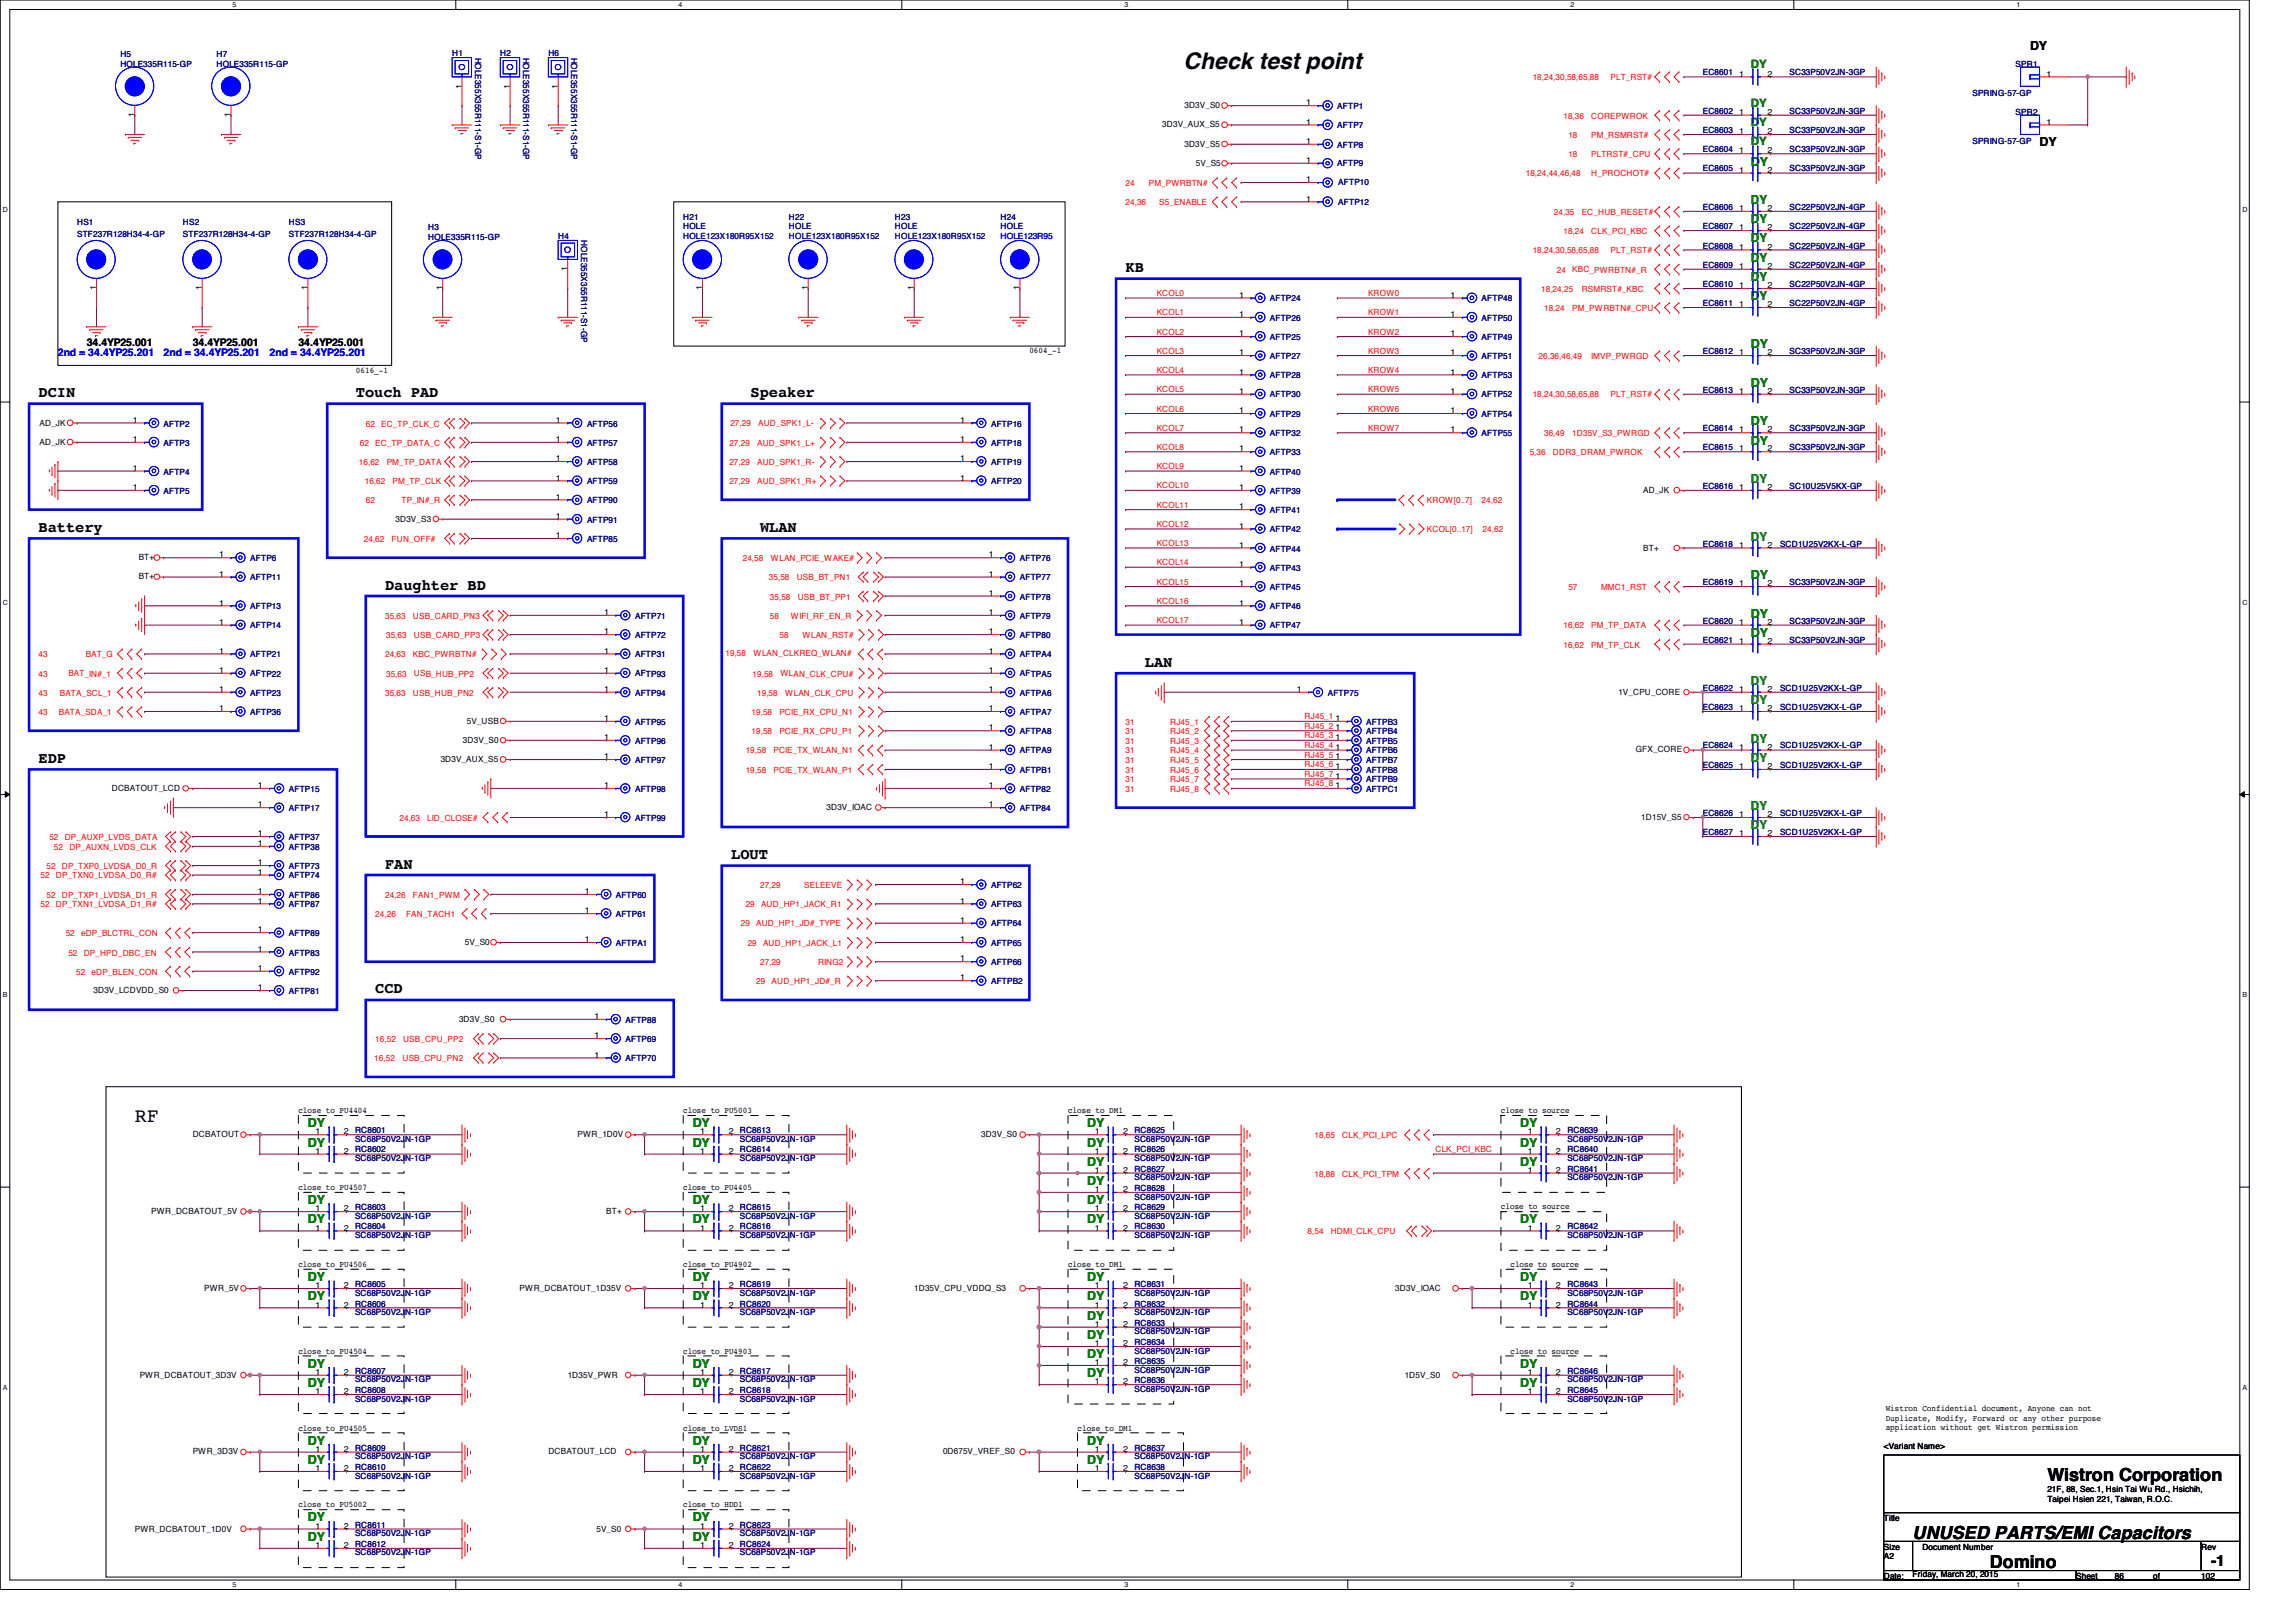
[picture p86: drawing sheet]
<svg xmlns="http://www.w3.org/2000/svg" width="297mm" height="210mm" viewBox="0 0 297 210" stroke-linecap="round" stroke-linejoin="round" font-family="sans-serif">
<defs><g id="words">
<text font-size="3" x="153.1" y="8.9">Check test point</text>
<text font-size="2.6" x="17.4" y="145.2">RF</text>
<g font-size="2.3">
<text x="264.9" y="191.7">Wistron Corporation</text>
<text x="247.4" y="199.2">UNUSED PARTS/EMI Capacitors</text>
<text x="257.4" y="202.9">Domino</text>
</g>
<g font-size="2">
<text x="145.6" y="35.2">KB</text>
<text x="5" y="51.4">DCIN</text>
<text x="46.1" y="51.4">Touch PAD</text>
<text x="97.1" y="51.4">Speaker</text>
<text x="5" y="68.8">Battery</text>
<text x="98.3" y="68.8">WLAN</text>
<text x="49.8" y="76.3">Daughter BD</text>
<text x="148.1" y="86.3">LAN</text>
<text x="5" y="98.7">EDP</text>
<text x="49.8" y="112.4">FAN</text>
<text x="94.6" y="111.2">LOUT</text>
<text x="48.6" y="128.6">CCD</text>
<text x="286" y="202.6">-1</text>
</g>
<g font-size="1.6">
<text x="262.6" y="6.5">DY</text>
<text x="263.9" y="18.9">DY</text>
</g>
<g font-size="1.6" fill="#008000">
<text x="226.5" y="21.4">DY</text>
<text x="226.5" y="26.4">DY</text>
<text x="226.5" y="28.9">DY</text>
<text x="226.5" y="31.4">DY</text>
<text x="226.5" y="33.9">DY</text>
<text x="226.5" y="38.9">DY</text>
<text x="226.5" y="36.4">DY</text>
<text x="226.5" y="45.1">DY</text>
<text x="226.5" y="50">DY</text>
<text x="226.5" y="55">DY</text>
<text x="226.5" y="57.5">DY</text>
<text x="226.5" y="74.9">DY</text>
<text x="226.5" y="79.9">DY</text>
<text x="226.5" y="82.4">DY</text>
<text x="39.8" y="148.4">DY</text>
<text x="39.8" y="145.9">DY</text>
<text x="89.6" y="145.9">DY</text>
<text x="89.6" y="148.4">DY</text>
<text x="140.7" y="145.9">DY</text>
<text x="140.7" y="148.4">DY</text>
<text x="196.7" y="148.4">DY</text>
<text x="196.7" y="145.9">DY</text>
<text x="39.8" y="155.8">DY</text>
<text x="89.6" y="155.8">DY</text>
<text x="140.7" y="150.9">DY</text>
<text x="140.7" y="153.3">DY</text>
<text x="140.7" y="155.8">DY</text>
<text x="196.7" y="150.9">DY</text>
<text x="39.8" y="158.3">DY</text>
<text x="89.6" y="158.3">DY</text>
<text x="140.7" y="158.3">DY</text>
<text x="196.7" y="158.3">DY</text>
<text x="39.8" y="165.8">DY</text>
<text x="89.6" y="165.8">DY</text>
<text x="140.7" y="165.8">DY</text>
<text x="196.7" y="165.8">DY</text>
<text x="39.8" y="168.3">DY</text>
<text x="89.6" y="168.3">DY</text>
<text x="140.7" y="173.3">DY</text>
<text x="140.7" y="168.3">DY</text>
<text x="140.7" y="170.8">DY</text>
<text x="196.7" y="168.3">DY</text>
<text x="39.8" y="177">DY</text>
<text x="39.8" y="179.5">DY</text>
<text x="89.6" y="177">DY</text>
<text x="89.6" y="179.5">DY</text>
<text x="140.7" y="175.8">DY</text>
<text x="140.7" y="178.2">DY</text>
<text x="196.7" y="177">DY</text>
<text x="196.7" y="179.5">DY</text>
<text x="39.8" y="186.9">DY</text>
<text x="39.8" y="189.4">DY</text>
<text x="89.6" y="186.9">DY</text>
<text x="89.6" y="189.4">DY</text>
<text x="140.7" y="189.4">DY</text>
<text x="140.7" y="186.9">DY</text>
<text x="39.8" y="196.9">DY</text>
<text x="89.6" y="196.9">DY</text>
<text x="39.8" y="199.4">DY</text>
<text x="89.6" y="199.4">DY</text>
</g>
<g font-size="1.6" fill="#008040">
<text x="226.5" y="62.5">DY</text>
<text x="226.5" y="70">DY</text>
<text x="226.5" y="88.6">DY</text>
<text x="226.5" y="91.1">DY</text>
<text x="226.5" y="96.1">DY</text>
<text x="226.5" y="98.6">DY</text>
<text x="226.5" y="104.8">DY</text>
<text x="226.5" y="107.3">DY</text>
</g>
<g font-size="1.5" fill="#008000">
<text x="226.5" y="8.8">DY</text>
<text x="226.5" y="16.3">DY</text>
<text x="226.5" y="13.8">DY</text>
<text x="226.5" y="18.8">DY</text>
</g>
<g font-size="1.4" fill="#00f">
<text x="7.5" y="46.1">2nd = 34.4YP25.201</text>
<text x="21.2" y="46.1">2nd = 34.4YP25.201</text>
<text x="34.9" y="46.1">2nd = 34.4YP25.201</text>
</g>
<g font-size="1.4">
<text x="11.2" y="44.8">34.4YP25.001</text>
<text x="24.9" y="44.8">34.4YP25.001</text>
<text x="38.6" y="44.8">34.4YP25.001</text>
</g>
<g font-size="1.1" fill="#000080">
<text x="15.6" y="7.4">H5</text>
<text x="15.6" y="8.6">HOLE335R115-GP</text>
<text x="28" y="7.4">H7</text>
<text x="28" y="8.6">HOLE335R115-GP</text>
<text x="58.5" y="7.3">H1</text>
<text x="61.5" y="7.5" transform="rotate(90 61.5 7.5)">HOLE355X355R111-S1-GP</text>
<text x="64.7" y="7.3">H2</text>
<text x="67.7" y="7.5" transform="rotate(90 67.7 7.5)">HOLE355X355R111-S1-GP</text>
<text x="70.9" y="7.3">H6</text>
<text x="73.9" y="7.5" transform="rotate(90 73.9 7.5)">HOLE355X355R111-S1-GP</text>
<text x="220.3" y="9.7">EC8601</text>
<text x="231.5" y="9.7">SC33P50V2JN-3GP</text>
<text x="260.8" y="8.6">SPR1</text>
<text x="173" y="16.6">AFTP7</text>
<text x="173" y="14.1">AFTP1</text>
<text x="220.3" y="17.2">EC8603</text>
<text x="220.3" y="14.7">EC8602</text>
<text x="231.5" y="17.2">SC33P50V2JN-3GP</text>
<text x="231.5" y="14.7">SC33P50V2JN-3GP</text>
<text x="255.2" y="12.4">SPRING-57-GP</text>
<text x="260.8" y="14.9">SPR2</text>
<text x="173" y="21.5">AFTP9</text>
<text x="173" y="19.1">AFTP8</text>
<text x="173.1" y="24">AFTP10</text>
<text x="220.3" y="22.2">EC8605</text>
<text x="220.3" y="19.7">EC8604</text>
<text x="231.5" y="22.2">SC33P50V2JN-3GP</text>
<text x="231.5" y="19.7">SC33P50V2JN-3GP</text>
<text x="255.2" y="18.6">SPRING-57-GP</text>
<text x="10" y="29.2">HS1</text>
<text x="23.7" y="29.2">HS2</text>
<text x="37.4" y="29.2">HS3</text>
<text x="55.4" y="29.8">H3</text>
<text x="88.4" y="28.4">H21</text>
<text x="88.4" y="29.7">HOLE</text>
<text x="102.1" y="28.4">H22</text>
<text x="102.1" y="29.7">HOLE</text>
<text x="115.8" y="28.4">H23</text>
<text x="115.8" y="29.7">HOLE</text>
<text x="129.5" y="28.4">H24</text>
<text x="129.5" y="29.7">HOLE</text>
<text x="173.1" y="26.5">AFTP12</text>
<text x="220.3" y="27.2">EC8606</text>
<text x="220.3" y="29.7">EC8607</text>
<text x="231.5" y="27.2">SC22P50V2JN-4GP</text>
<text x="231.5" y="29.7">SC22P50V2JN-4GP</text>
<text x="10" y="30.6">STF237R128H34-4-GP</text>
<text x="23.7" y="30.6">STF237R128H34-4-GP</text>
<text x="37.4" y="30.6">STF237R128H34-4-GP</text>
<text x="55.4" y="31">HOLE335R115-GP</text>
<text x="72.2" y="30.9">H4</text>
<text x="75.2" y="31.1" transform="rotate(90 75.2 31.1)">HOLE355X355R111-S1-GP</text>
<text x="220.3" y="32.2">EC8608</text>
<text x="220.3" y="34.6">EC8609</text>
<text x="231.5" y="32.2">SC22P50V2JN-4GP</text>
<text x="231.5" y="34.6">SC22P50V2JN-4GP</text>
<text x="164.3" y="39">AFTP24</text>
<text x="164.3" y="41.5">AFTP26</text>
<text x="191.7" y="39">AFTP48</text>
<text x="191.7" y="41.5">AFTP50</text>
<text x="220.3" y="39.6">EC8611</text>
<text x="220.3" y="37.1">EC8610</text>
<text x="231.5" y="39.6">SC22P50V2JN-4GP</text>
<text x="231.5" y="37.1">SC22P50V2JN-4GP</text>
<text x="164.3" y="46.5">AFTP27</text>
<text x="164.3" y="44">AFTP25</text>
<text x="191.7" y="44">AFTP49</text>
<text x="191.7" y="46.5">AFTP51</text>
<text x="220.3" y="45.8">EC8612</text>
<text x="231.5" y="45.8">SC33P50V2JN-3GP</text>
<text x="164.3" y="49">AFTP28</text>
<text x="164.3" y="53.9">AFTP29</text>
<text x="164.3" y="51.4">AFTP30</text>
<text x="191.7" y="51.4">AFTP52</text>
<text x="191.7" y="49">AFTP53</text>
<text x="191.7" y="53.9">AFTP54</text>
<text x="220.3" y="50.8">EC8613</text>
<text x="231.5" y="50.8">SC33P50V2JN-3GP</text>
<text x="21.2" y="57.7">AFTP3</text>
<text x="21.2" y="55.2">AFTP2</text>
<text x="75.9" y="55.2">AFTP56</text>
<text x="75.9" y="57.7">AFTP57</text>
<text x="128.2" y="55.2">AFTP16</text>
<text x="128.2" y="57.7">AFTP18</text>
<text x="164.3" y="56.4">AFTP32</text>
<text x="164.3" y="58.9">AFTP33</text>
<text x="191.7" y="56.4">AFTP55</text>
<text x="220.3" y="55.8">EC8614</text>
<text x="220.3" y="58.3">EC8615</text>
<text x="231.5" y="55.8">SC33P50V2JN-3GP</text>
<text x="231.5" y="58.3">SC33P50V2JN-3GP</text>
<text x="21.2" y="61.4">AFTP4</text>
<text x="21.2" y="63.9">AFTP5</text>
<text x="75.9" y="65.2">AFTP90</text>
<text x="75.9" y="60.2">AFTP58</text>
<text x="75.9" y="62.7">AFTP59</text>
<text x="128.2" y="60.2">AFTP19</text>
<text x="128.2" y="62.7">AFTP20</text>
<text x="164.3" y="63.9">AFTP39</text>
<text x="164.3" y="61.4">AFTP40</text>
<text x="220.3" y="63.3">EC8616</text>
<text x="231.5" y="63.3">SC10U25V5KX-GP</text>
<text x="75.9" y="70.1">AFTP85</text>
<text x="75.9" y="67.6">AFTP91</text>
<text x="164.3" y="66.4">AFTP41</text>
<text x="164.3" y="68.9">AFTP42</text>
<text x="164.3" y="71.4">AFTP44</text>
<text x="220.3" y="70.7">EC8618</text>
<text x="230.3" y="70.7">SCD1U25V2KX-L-GP</text>
<text x="32.4" y="72.6">AFTP6</text>
<text x="32.4" y="75.1">AFTP11</text>
<text x="131.9" y="72.6">AFTP76</text>
<text x="131.9" y="75.1">AFTP77</text>
<text x="131.9" y="77.6">AFTP78</text>
<text x="164.3" y="73.9">AFTP43</text>
<text x="164.3" y="76.3">AFTP45</text>
<text x="220.3" y="75.7">EC8619</text>
<text x="231.5" y="75.7">SC33P50V2JN-3GP</text>
<text x="32.4" y="78.8">AFTP13</text>
<text x="32.4" y="81.3">AFTP14</text>
<text x="82.2" y="80.1">AFTP71</text>
<text x="82.2" y="82.5">AFTP72</text>
<text x="131.9" y="80.1">AFTP79</text>
<text x="131.9" y="82.5">AFTP80</text>
<text x="164.3" y="78.8">AFTP46</text>
<text x="164.3" y="81.3">AFTP47</text>
<text x="220.3" y="80.7">EC8620</text>
<text x="220.3" y="83.2">EC8621</text>
<text x="231.5" y="80.7">SC33P50V2JN-3GP</text>
<text x="231.5" y="83.2">SC33P50V2JN-3GP</text>
<text x="32.4" y="85">AFTP21</text>
<text x="32.4" y="87.5">AFTP22</text>
<text x="82.2" y="87.5">AFTP93</text>
<text x="82.2" y="85">AFTP31</text>
<text x="131.9" y="87.5">AFTPA5</text>
<text x="131.9" y="85">AFTPA4</text>
<text x="220.3" y="89.4">EC8622</text>
<text x="230.3" y="89.4">SCD1U25V2KX-L-GP</text>
<text x="32.4" y="90">AFTP23</text>
<text x="32.4" y="92.5">AFTP36</text>
<text x="82.2" y="93.8">AFTP95</text>
<text x="82.2" y="90">AFTP94</text>
<text x="131.9" y="95">AFTPA8</text>
<text x="131.9" y="92.5">AFTPA7</text>
<text x="131.9" y="90">AFTPA6</text>
<text x="171.8" y="90">AFTP75</text>
<text x="176.7" y="95">AFTPB4</text>
<text x="176.7" y="93.8">AFTPB3</text>
<text x="220.3" y="91.9">EC8623</text>
<text x="230.3" y="91.9">SCD1U25V2KX-L-GP</text>
<text x="82.2" y="96.3">AFTP96</text>
<text x="82.2" y="98.8">AFTP97</text>
<text x="131.9" y="100">AFTPB1</text>
<text x="131.9" y="97.5">AFTPA9</text>
<text x="176.7" y="100">AFTPB8</text>
<text x="176.7" y="98.8">AFTPB7</text>
<text x="176.7" y="97.5">AFTPB6</text>
<text x="176.7" y="96.3">AFTPB5</text>
<text x="176.7" y="101.2">AFTPB9</text>
<text x="220.3" y="96.9">EC8624</text>
<text x="220.3" y="99.4">EC8625</text>
<text x="230.3" y="96.9">SCD1U25V2KX-L-GP</text>
<text x="230.3" y="99.4">SCD1U25V2KX-L-GP</text>
<text x="37.4" y="102.5">AFTP15</text>
<text x="37.4" y="105">AFTP17</text>
<text x="82.2" y="102.5">AFTP98</text>
<text x="82.2" y="106.2">AFTP99</text>
<text x="131.9" y="105">AFTP84</text>
<text x="131.9" y="102.5">AFTP82</text>
<text x="176.7" y="102.5">AFTPC1</text>
<text x="220.3" y="105.6">EC8626</text>
<text x="230.3" y="105.6">SCD1U25V2KX-L-GP</text>
<text x="37.4" y="108.7">AFTP37</text>
<text x="37.4" y="113.7">AFTP74</text>
<text x="37.4" y="109.9">AFTP38</text>
<text x="37.4" y="112.4">AFTP73</text>
<text x="220.3" y="108.1">EC8627</text>
<text x="230.3" y="108.1">SCD1U25V2KX-L-GP</text>
<text x="37.4" y="117.4">AFTP87</text>
<text x="37.4" y="116.2">AFTP86</text>
<text x="79.7" y="118.7">AFTP61</text>
<text x="79.7" y="116.2">AFTP60</text>
<text x="128.2" y="117.4">AFTP63</text>
<text x="128.2" y="114.9">AFTP62</text>
<text x="128.2" y="119.9">AFTP64</text>
<text x="37.4" y="123.7">AFTP83</text>
<text x="37.4" y="121.2">AFTP89</text>
<text x="79.7" y="122.4">AFTPA1</text>
<text x="128.2" y="124.9">AFTP66</text>
<text x="128.2" y="122.4">AFTP65</text>
<text x="37.4" y="126.1">AFTP92</text>
<text x="37.4" y="128.6">AFTP81</text>
<text x="128.2" y="127.4">AFTPB2</text>
<text x="80.9" y="134.8">AFTP69</text>
<text x="80.9" y="137.3">AFTP70</text>
<text x="80.9" y="132.3">AFTP88</text>
<text x="45.9" y="149.1">RC8602</text>
<text x="45.9" y="146.6">RC8601</text>
<text x="45.9" y="147.8">SC68P50V2JN-1GP</text>
<text x="95.7" y="146.6">RC8613</text>
<text x="95.7" y="149.1">RC8614</text>
<text x="95.7" y="147.8">SC68P50V2JN-1GP</text>
<text x="146.8" y="146.6">RC8625</text>
<text x="146.8" y="149.1">RC8626</text>
<text x="146.8" y="147.8">SC68P50V2JN-1GP</text>
<text x="202.8" y="149.1">RC8640</text>
<text x="202.8" y="146.6">RC8639</text>
<text x="202.8" y="147.8">SC68P50V2JN-1GP</text>
<text x="45.9" y="150.3">SC68P50V2JN-1GP</text>
<text x="95.7" y="150.3">SC68P50V2JN-1GP</text>
<text x="146.8" y="151.6">RC8627</text>
<text x="146.8" y="154.1">RC8628</text>
<text x="146.8" y="152.7">SC68P50V2JN-1GP</text>
<text x="146.8" y="150.3">SC68P50V2JN-1GP</text>
<text x="146.8" y="155.2">SC68P50V2JN-1GP</text>
<text x="202.8" y="151.6">RC8641</text>
<text x="202.8" y="152.7">SC68P50V2JN-1GP</text>
<text x="202.8" y="150.3">SC68P50V2JN-1GP</text>
<text x="45.9" y="156.6">RC8603</text>
<text x="45.9" y="159.1">RC8604</text>
<text x="45.9" y="157.7">SC68P50V2JN-1GP</text>
<text x="45.9" y="160.2">SC68P50V2JN-1GP</text>
<text x="95.7" y="156.6">RC8615</text>
<text x="95.7" y="159.1">RC8616</text>
<text x="95.7" y="157.7">SC68P50V2JN-1GP</text>
<text x="95.7" y="160.2">SC68P50V2JN-1GP</text>
<text x="146.8" y="159.1">RC8630</text>
<text x="146.8" y="156.6">RC8629</text>
<text x="146.8" y="160.2">SC68P50V2JN-1GP</text>
<text x="146.8" y="157.7">SC68P50V2JN-1GP</text>
<text x="202.8" y="159.1">RC8642</text>
<text x="202.8" y="160.2">SC68P50V2JN-1GP</text>
<text x="45.9" y="166.6">RC8605</text>
<text x="45.9" y="167.7">SC68P50V2JN-1GP</text>
<text x="95.7" y="166.6">RC8619</text>
<text x="95.7" y="167.7">SC68P50V2JN-1GP</text>
<text x="146.8" y="166.6">RC8631</text>
<text x="146.8" y="167.7">SC68P50V2JN-1GP</text>
<text x="202.8" y="166.6">RC8643</text>
<text x="202.8" y="167.7">SC68P50V2JN-1GP</text>
<text x="45.9" y="169.1">RC8606</text>
<text x="45.9" y="170.2">SC68P50V2JN-1GP</text>
<text x="95.7" y="169.1">RC8620</text>
<text x="95.7" y="170.2">SC68P50V2JN-1GP</text>
<text x="146.8" y="169.1">RC8632</text>
<text x="146.8" y="171.5">RC8633</text>
<text x="146.8" y="170.2">SC68P50V2JN-1GP</text>
<text x="146.8" y="172.7">SC68P50V2JN-1GP</text>
<text x="202.8" y="169.1">RC8644</text>
<text x="202.8" y="170.2">SC68P50V2JN-1GP</text>
<text x="45.9" y="177.8">RC8607</text>
<text x="45.9" y="178.9">SC68P50V2JN-1GP</text>
<text x="95.7" y="177.8">RC8617</text>
<text x="95.7" y="178.9">SC68P50V2JN-1GP</text>
<text x="146.8" y="174">RC8634</text>
<text x="146.8" y="176.5">RC8635</text>
<text x="146.8" y="179">RC8636</text>
<text x="146.8" y="175.2">SC68P50V2JN-1GP</text>
<text x="146.8" y="177.6">SC68P50V2JN-1GP</text>
<text x="202.8" y="177.8">RC8646</text>
<text x="202.8" y="178.9">SC68P50V2JN-1GP</text>
<text x="45.9" y="180.3">RC8608</text>
<text x="45.9" y="181.4">SC68P50V2JN-1GP</text>
<text x="95.7" y="180.3">RC8618</text>
<text x="95.7" y="181.4">SC68P50V2JN-1GP</text>
<text x="146.8" y="180.1">SC68P50V2JN-1GP</text>
<text x="202.8" y="180.3">RC8645</text>
<text x="202.8" y="181.4">SC68P50V2JN-1GP</text>
<text x="45.9" y="187.7">RC8609</text>
<text x="45.9" y="190.2">RC8610</text>
<text x="45.9" y="188.8">SC68P50V2JN-1GP</text>
<text x="45.9" y="191.3">SC68P50V2JN-1GP</text>
<text x="95.7" y="187.7">RC8621</text>
<text x="95.7" y="190.2">RC8622</text>
<text x="95.7" y="188.8">SC68P50V2JN-1GP</text>
<text x="95.7" y="191.3">SC68P50V2JN-1GP</text>
<text x="146.8" y="190.2">RC8638</text>
<text x="146.8" y="187.7">RC8637</text>
<text x="146.8" y="191.3">SC68P50V2JN-1GP</text>
<text x="146.8" y="188.8">SC68P50V2JN-1GP</text>
<text x="45.9" y="197.7">RC8611</text>
<text x="95.7" y="197.7">RC8623</text>
<text x="45.9" y="200.2">RC8612</text>
<text x="45.9" y="198.8">SC68P50V2JN-1GP</text>
<text x="45.9" y="201.3">SC68P50V2JN-1GP</text>
<text x="95.7" y="200.2">RC8624</text>
<text x="95.7" y="198.8">SC68P50V2JN-1GP</text>
<text x="95.7" y="201.3">SC68P50V2JN-1GP</text>
</g>
<g font-size="1.1">
<text x="59.7" y="11.5" transform="rotate(-90 59.7 11.5)">1</text>
<text x="66" y="11.5" transform="rotate(-90 66 11.5)">1</text>
<text x="72.2" y="11.5" transform="rotate(-90 72.2 11.5)">1</text>
<text x="225" y="9.9">1</text>
<text x="228.7" y="9.9">2</text>
<text x="264.8" y="9.9">1</text>
<text x="17.4" y="15.2" transform="rotate(-90 17.4 15.2)">1</text>
<text x="29.8" y="15.2" transform="rotate(-90 29.8 15.2)">1</text>
<text x="150.4" y="16.5">3D3V_AUX_S5</text>
<text x="153.2" y="14">3D3V_S0</text>
<text x="169" y="16.1">1</text>
<text x="169" y="13.6">1</text>
<text x="225" y="17.4">1</text>
<text x="225" y="14.9">1</text>
<text x="228.7" y="17.4">2</text>
<text x="228.7" y="14.9">2</text>
<text x="264.8" y="16.1">1</text>
<text x="153.2" y="19">3D3V_S5</text>
<text x="154.7" y="21.5">5V_S5</text>
<text x="169" y="21.1">1</text>
<text x="169" y="23.6">1</text>
<text x="169" y="18.6">1</text>
<text x="225" y="22.4">1</text>
<text x="225" y="19.9">1</text>
<text x="228.7" y="22.4">2</text>
<text x="228.7" y="19.9">2</text>
<text x="169" y="26.1">1</text>
<text x="225" y="27.3">1</text>
<text x="225" y="29.8">1</text>
<text x="228.7" y="27.3">2</text>
<text x="228.7" y="29.8">2</text>
<text x="73.4" y="35.1" transform="rotate(-90 73.4 35.1)">1</text>
<text x="225" y="32.3">1</text>
<text x="225" y="34.8">1</text>
<text x="228.7" y="32.3">2</text>
<text x="228.7" y="34.8">2</text>
<text x="12.4" y="37.6" transform="rotate(-90 12.4 37.6)">1</text>
<text x="26.1" y="37.6" transform="rotate(-90 26.1 37.6)">1</text>
<text x="39.8" y="37.6" transform="rotate(-90 39.8 37.6)">1</text>
<text x="57.2" y="37.6" transform="rotate(-90 57.2 37.6)">1</text>
<text x="90.8" y="37.6" transform="rotate(-90 90.8 37.6)">1</text>
<text x="104.5" y="37.6" transform="rotate(-90 104.5 37.6)">1</text>
<text x="118.2" y="37.6" transform="rotate(-90 118.2 37.6)">1</text>
<text x="131.9" y="37.6" transform="rotate(-90 131.9 37.6)">1</text>
<text x="160.3" y="38.5">1</text>
<text x="160.3" y="41">1</text>
<text x="187.7" y="38.5">1</text>
<text x="187.7" y="41">1</text>
<text x="225" y="39.8">1</text>
<text x="225" y="37.3">1</text>
<text x="228.7" y="39.8">2</text>
<text x="228.7" y="37.3">2</text>
<text x="133.2" y="45.7">0604_-1</text>
<text x="160.3" y="46">1</text>
<text x="160.3" y="43.5">1</text>
<text x="187.7" y="43.5">1</text>
<text x="187.7" y="46">1</text>
<text x="225" y="46">1</text>
<text x="228.7" y="46">2</text>
<text x="46.1" y="48.2">0616_-1</text>
<text x="160.3" y="48.5">1</text>
<text x="160.3" y="53.5">1</text>
<text x="160.3" y="51">1</text>
<text x="187.7" y="51">1</text>
<text x="187.7" y="48.5">1</text>
<text x="187.7" y="53.5">1</text>
<text x="225" y="51">1</text>
<text x="228.7" y="51">2</text>
<text x="5.1" y="55.1">AD_JK</text>
<text x="5.1" y="57.5">AD_JK</text>
<text x="17.2" y="57.2">1</text>
<text x="17.2" y="54.7">1</text>
<text x="71.9" y="54.7">1</text>
<text x="71.9" y="59.7">1</text>
<text x="71.9" y="57.2">1</text>
<text x="124.2" y="54.7">1</text>
<text x="124.2" y="57.2">1</text>
<text x="124.2" y="59.7">1</text>
<text x="160.3" y="56">1</text>
<text x="160.3" y="58.4">1</text>
<text x="187.7" y="56">1</text>
<text x="225" y="56">1</text>
<text x="225" y="58.4">1</text>
<text x="228.7" y="56">2</text>
<text x="228.7" y="58.4">2</text>
<text x="17.2" y="60.9">1</text>
<text x="17.2" y="63.4">1</text>
<text x="71.9" y="64.6">1</text>
<text x="71.9" y="62.2">1</text>
<text x="124.2" y="62.2">1</text>
<text x="160.3" y="63.4">1</text>
<text x="160.3" y="60.9">1</text>
<text x="160.3" y="65.9">1</text>
<text x="212.6" y="63.8">AD_JK</text>
<text x="225" y="63.4">1</text>
<text x="228.7" y="63.4">2</text>
<text x="51.2" y="67.5">3D3V_S3</text>
<text x="71.9" y="69.6">1</text>
<text x="71.9" y="67.1">1</text>
<text x="160.3" y="68.4">1</text>
<text x="160.3" y="70.9">1</text>
<text x="212.6" y="71.2">BT+</text>
<text x="225" y="70.9">1</text>
<text x="228.7" y="70.9">2</text>
<text x="17.9" y="72.5">BT+</text>
<text x="17.9" y="75">BT+</text>
<text x="28.4" y="72.1">1</text>
<text x="28.4" y="74.6">1</text>
<text x="127.9" y="72.1">1</text>
<text x="127.9" y="74.6">1</text>
<text x="127.9" y="77.1">1</text>
<text x="160.3" y="73.4">1</text>
<text x="160.3" y="75.9">1</text>
<text x="225" y="75.9">1</text>
<text x="228.7" y="75.9">2</text>
<text x="28.4" y="78.4">1</text>
<text x="28.4" y="80.9">1</text>
<text x="78.1" y="79.6">1</text>
<text x="78.1" y="82.1">1</text>
<text x="127.9" y="79.6">1</text>
<text x="127.9" y="82.1">1</text>
<text x="160.3" y="78.4">1</text>
<text x="160.3" y="80.9">1</text>
<text x="225" y="80.9">1</text>
<text x="225" y="83.3">1</text>
<text x="228.7" y="80.9">2</text>
<text x="228.7" y="83.3">2</text>
<text x="28.4" y="84.6">1</text>
<text x="28.4" y="89.5">1</text>
<text x="28.4" y="87.1">1</text>
<text x="78.1" y="87.1">1</text>
<text x="78.1" y="84.6">1</text>
<text x="78.1" y="89.5">1</text>
<text x="127.9" y="87.1">1</text>
<text x="127.9" y="84.6">1</text>
<text x="127.9" y="89.5">1</text>
<text x="167.8" y="89.5">1</text>
<text x="209.4" y="89.9">1V_CPU_CORE</text>
<text x="225" y="89.5">1</text>
<text x="228.7" y="89.5">2</text>
<text x="28.4" y="92">1</text>
<text x="60.4" y="93.6">5V_USB</text>
<text x="78.1" y="95.8">1</text>
<text x="78.1" y="93.3">1</text>
<text x="127.9" y="94.5">1</text>
<text x="127.9" y="92">1</text>
<text x="172.8" y="94.5">1</text>
<text x="172.8" y="93.3">1</text>
<text x="172.8" y="95.8">1</text>
<text x="225" y="92">1</text>
<text x="228.7" y="92">2</text>
<text x="33.4" y="102">1</text>
<text x="57" y="98.6">3D3V_AUX_S5</text>
<text x="59.9" y="96.1">3D3V_S0</text>
<text x="78.1" y="98.3">1</text>
<text x="78.1" y="102">1</text>
<text x="127.9" y="99.5">1</text>
<text x="127.9" y="102">1</text>
<text x="127.9" y="97">1</text>
<text x="172.8" y="99.5">1</text>
<text x="172.8" y="98.3">1</text>
<text x="172.8" y="97">1</text>
<text x="172.8" y="102">1</text>
<text x="172.8" y="100.8">1</text>
<text x="211.6" y="97.4">GFX_CORE</text>
<text x="225" y="97">1</text>
<text x="225" y="99.5">1</text>
<text x="228.7" y="97">2</text>
<text x="228.7" y="99.5">2</text>
<text x="14.5" y="102.4">DCBATOUT_LCD</text>
<text x="33.4" y="104.5">1</text>
<text x="78.1" y="105.7">1</text>
<text x="106.9" y="104.9">3D3V_IOAC</text>
<text x="127.9" y="104.5">1</text>
<text x="212.3" y="106.1">1D15V_S5</text>
<text x="225" y="105.7">1</text>
<text x="228.7" y="105.7">2</text>
<text x="33.4" y="108.2">1</text>
<text x="33.4" y="113.2">1</text>
<text x="33.4" y="109.5">1</text>
<text x="33.4" y="112">1</text>
<text x="225" y="108.2">1</text>
<text x="228.7" y="108.2">2</text>
<text x="33.4" y="116.9">1</text>
<text x="33.4" y="115.7">1</text>
<text x="75.6" y="118.2">1</text>
<text x="75.6" y="115.7">1</text>
<text x="124.2" y="116.9">1</text>
<text x="124.2" y="114.4">1</text>
<text x="124.2" y="119.4">1</text>
<text x="33.4" y="125.6">1</text>
<text x="33.4" y="123.1">1</text>
<text x="33.4" y="120.6">1</text>
<text x="60.2" y="122.3">5V_S0</text>
<text x="75.6" y="121.9">1</text>
<text x="124.2" y="124.4">1</text>
<text x="124.2" y="121.9">1</text>
<text x="12.1" y="128.5">3D3V_LCDVDD_S0</text>
<text x="33.4" y="128.1">1</text>
<text x="76.9" y="131.9">1</text>
<text x="124.2" y="126.9">1</text>
<text x="59.4" y="132.2">3D3V_S0</text>
<text x="76.9" y="134.4">1</text>
<text x="76.9" y="136.9">1</text>
<text x="24.9" y="147.2">DCBATOUT</text>
<text x="38.6" y="144.1">close to PU4404</text>
<text x="40.8" y="149.3">1</text>
<text x="40.8" y="146.8">1</text>
<text x="44.5" y="149.3">2</text>
<text x="44.5" y="146.8">2</text>
<text x="74.7" y="147.2">PWR_1D0V</text>
<text x="88.4" y="144.1">close to PU5003</text>
<text x="90.6" y="146.8">1</text>
<text x="90.6" y="149.3">1</text>
<text x="94.3" y="146.8">2</text>
<text x="94.3" y="149.3">2</text>
<text x="127" y="147.2">3D3V_S0</text>
<text x="138.2" y="144.1">close to DM1</text>
<text x="141.6" y="146.8">1</text>
<text x="141.6" y="149.3">1</text>
<text x="145.3" y="146.8">2</text>
<text x="145.3" y="149.3">2</text>
<text x="194.2" y="144.1">close to source</text>
<text x="197.7" y="149.3">1</text>
<text x="197.7" y="146.8">1</text>
<text x="201.3" y="149.3">2</text>
<text x="201.3" y="146.8">2</text>
<text x="38.6" y="154">close to PU4507</text>
<text x="88.4" y="154">close to PU4405</text>
<text x="141.6" y="151.8">1</text>
<text x="141.6" y="154.3">1</text>
<text x="145.3" y="151.8">2</text>
<text x="145.3" y="154.3">2</text>
<text x="197.7" y="151.8">1</text>
<text x="201.3" y="151.8">2</text>
<text x="19.6" y="157.1">PWR_DCBATOUT_5V</text>
<text x="40.8" y="156.8">1</text>
<text x="40.8" y="159.3">1</text>
<text x="44.5" y="156.8">2</text>
<text x="44.5" y="159.3">2</text>
<text x="78.4" y="157.1">BT+</text>
<text x="90.6" y="156.8">1</text>
<text x="90.6" y="159.3">1</text>
<text x="94.3" y="156.8">2</text>
<text x="94.3" y="159.3">2</text>
<text x="141.6" y="159.3">1</text>
<text x="141.6" y="156.8">1</text>
<text x="145.3" y="159.3">2</text>
<text x="145.3" y="156.8">2</text>
<text x="194.2" y="156.5">close to source</text>
<text x="197.7" y="159.3">1</text>
<text x="201.3" y="159.3">2</text>
<text x="26.4" y="167.1">PWR_5V</text>
<text x="38.6" y="164">close to PU4506</text>
<text x="40.8" y="166.7">1</text>
<text x="44.5" y="166.7">2</text>
<text x="67.2" y="167.1">PWR_DCBATOUT_1D35V</text>
<text x="88.4" y="164">close to PU4902</text>
<text x="90.6" y="166.7">1</text>
<text x="94.3" y="166.7">2</text>
<text x="118.3" y="167.1">1D35V_CPU_VDDQ_S3</text>
<text x="138.2" y="164">close to DM1</text>
<text x="141.6" y="166.7">1</text>
<text x="145.3" y="166.7">2</text>
<text x="180.5" y="167.1">3D3V_IOAC</text>
<text x="195.4" y="164">close to source</text>
<text x="197.7" y="166.7">1</text>
<text x="201.3" y="166.7">2</text>
<text x="40.8" y="169.2">1</text>
<text x="44.5" y="169.2">2</text>
<text x="90.6" y="169.2">1</text>
<text x="94.3" y="169.2">2</text>
<text x="141.6" y="169.2">1</text>
<text x="141.6" y="171.7">1</text>
<text x="145.3" y="169.2">2</text>
<text x="145.3" y="171.7">2</text>
<text x="197.7" y="169.2">1</text>
<text x="201.3" y="169.2">2</text>
<text x="18.1" y="178.3">PWR_DCBATOUT_3D3V</text>
<text x="38.6" y="175.2">close to PU4504</text>
<text x="40.8" y="177.9">1</text>
<text x="44.5" y="177.9">2</text>
<text x="73.4" y="178.3">1D35V_PWR</text>
<text x="88.4" y="175.2">close to PU4903</text>
<text x="90.6" y="177.9">1</text>
<text x="94.3" y="177.9">2</text>
<text x="141.6" y="174.2">1</text>
<text x="141.6" y="176.7">1</text>
<text x="141.6" y="179.2">1</text>
<text x="145.3" y="174.2">2</text>
<text x="145.3" y="176.7">2</text>
<text x="145.3" y="179.2">2</text>
<text x="181.7" y="178.3">1D5V_S0</text>
<text x="195.4" y="175.2">close to source</text>
<text x="197.7" y="177.9">1</text>
<text x="201.3" y="177.9">2</text>
<text x="38.6" y="185.1">close to PU4505</text>
<text x="40.8" y="180.4">1</text>
<text x="44.5" y="180.4">2</text>
<text x="88.4" y="185.1">close to LVDS1</text>
<text x="90.6" y="180.4">1</text>
<text x="94.3" y="180.4">2</text>
<text x="139.4" y="185.1">close to DM1</text>
<text x="197.7" y="180.4">1</text>
<text x="201.3" y="180.4">2</text>
<text x="244" y="182.6">Wistron Confidential document, Anyone can not</text>
<text x="244" y="183.9">Duplicate, Modify, Forward or any other purpose</text>
<text x="244" y="185.1">application without get Wistron permission</text>
<text x="24.9" y="188.2">PWR_3D3V</text>
<text x="40.8" y="187.9">1</text>
<text x="40.8" y="190.4">1</text>
<text x="44.5" y="187.9">2</text>
<text x="44.5" y="190.4">2</text>
<text x="70.9" y="188.2">DCBATOUT_LCD</text>
<text x="90.6" y="187.9">1</text>
<text x="90.6" y="190.4">1</text>
<text x="94.3" y="187.9">2</text>
<text x="94.3" y="190.4">2</text>
<text x="122" y="188.2">0D675V_VREF_S0</text>
<text x="141.6" y="190.4">1</text>
<text x="141.6" y="187.9">1</text>
<text x="145.3" y="190.4">2</text>
<text x="145.3" y="187.9">2</text>
<text x="243.7" y="187.5">&lt;Variant Name&gt;</text>
<text x="38.6" y="195.1">close to PU5002</text>
<text x="40.8" y="197.8">1</text>
<text x="44.5" y="197.8">2</text>
<text x="88.4" y="195.1">close to HDD1</text>
<text x="90.6" y="197.8">1</text>
<text x="94.3" y="197.8">2</text>
<text x="243.7" y="196.8">Title</text>
<text x="264.9" y="193.1">21F, 88, Sec.1, Hsin Tai Wu Rd., Hsichih,</text>
<text x="264.9" y="194.4">Taipei Hsien 221, Taiwan, R.O.C.</text>
<text x="17.4" y="198.2">PWR_DCBATOUT_1D0V</text>
<text x="40.8" y="200.3">1</text>
<text x="44.5" y="200.3">2</text>
<text x="77.2" y="198.2">5V_S0</text>
<text x="90.6" y="200.3">1</text>
<text x="94.3" y="200.3">2</text>
<text x="243.7" y="201.8">A2</text>
<text x="243.7" y="200.5">Size</text>
<text x="248.7" y="200.5">Document Number</text>
<text x="284.8" y="200.5">Rev</text>
<text x="243.7" y="204.3">Date:</text>
<text x="247.4" y="204">Friday, March 20, 2015</text>
<text x="268.6" y="204.3">Sheet</text>
<text x="273.6" y="204.3">86</text>
<text x="278.6" y="204.3">of</text>
<text x="284.8" y="204.3">102</text>
</g>
<g font-size="1.1" fill="#f00">
<text x="198.3" y="10.4">18,24,30,58,65,88</text>
<text x="208.4" y="10.4">PLT_RST#</text>
<text x="202.3" y="15.4">18,36</text>
<text x="202.9" y="17.9">18</text>
<text x="205.9" y="15.4">COREPWROK</text>
<text x="205.9" y="17.9">PM_RSMRST#</text>
<text x="197.4" y="22.8">18,24,44,46,48</text>
<text x="202.9" y="20.3">18</text>
<text x="205.9" y="20.3">PLTRST#_CPU</text>
<text x="205.9" y="22.8">H_PROCHOT#</text>
<text x="145.6" y="26.5">24,36</text>
<text x="145.6" y="24.1">24</text>
<text x="148.6" y="24.1">PM_PWRBTN#</text>
<text x="150" y="26.5">S5_ENABLE</text>
<text x="201" y="27.8">24,35</text>
<text x="204.6" y="27.8">EC_HUB_RESET#</text>
<text x="198.3" y="32.8">18,24,30,58,65,88</text>
<text x="201.4" y="35.3">24</text>
<text x="202.3" y="30.3">18,24</text>
<text x="203.4" y="35.3">KBC_PWRBTN#_R</text>
<text x="205.9" y="30.3">CLK_PCI_KBC</text>
<text x="208.4" y="32.8">PLT_RST#</text>
<text x="149.6" y="38.3">KCOL0</text>
<text x="149.6" y="40.8">KCOL1</text>
<text x="177" y="38.3">KROW0</text>
<text x="177" y="40.8">KROW1</text>
<text x="199.4" y="37.8">18,24,25</text>
<text x="199.8" y="40.3">18,24</text>
<text x="203.4" y="40.3">PM_PWRBTN#_CPU</text>
<text x="204.6" y="37.8">RSMRST#_KBC</text>
<text x="149.6" y="45.8">KCOL3</text>
<text x="149.6" y="43.3">KCOL2</text>
<text x="177" y="45.8">KROW3</text>
<text x="177" y="43.3">KROW2</text>
<text x="199.1" y="46.5">26,36,46,49</text>
<text x="205.9" y="46.5">IMVP_PWRGD</text>
<text x="149.6" y="48.3">KCOL4</text>
<text x="149.6" y="50.8">KCOL5</text>
<text x="149.6" y="53.3">KCOL6</text>
<text x="177" y="48.3">KROW4</text>
<text x="177" y="50.8">KROW5</text>
<text x="177" y="53.3">KROW6</text>
<text x="198.3" y="51.4">18,24,30,58,65,88</text>
<text x="208.4" y="51.4">PLT_RST#</text>
<text x="46.6" y="57.7">62</text>
<text x="47.3" y="55.2">62</text>
<text x="48.6" y="57.7">EC_TP_DATA_C</text>
<text x="49.3" y="55.2">EC_TP_CLK_C</text>
<text x="94.4" y="57.7">27,29</text>
<text x="94.5" y="55.1">27,29</text>
<text x="98" y="57.7">AUD_SPK1_L+</text>
<text x="98.1" y="55.1">AUD_SPK1_L-</text>
<text x="149.6" y="55.8">KCOL7</text>
<text x="149.6" y="58.2">KCOL8</text>
<text x="177" y="55.8">KROW7</text>
<text x="197.9" y="58.9">5,36</text>
<text x="199.8" y="56.4">36,49</text>
<text x="200.9" y="58.9">DDR3_DRAM_PWROK</text>
<text x="203.4" y="56.4">1D35V_S3_PWRGD</text>
<text x="46.4" y="60.2">16,62</text>
<text x="47.2" y="62.7">16,62</text>
<text x="47.3" y="65.2">62</text>
<text x="50" y="60.2">PM_TP_DATA</text>
<text x="50.8" y="62.7">PM_TP_CLK</text>
<text x="51.9" y="65.2">TP_IN#_R</text>
<text x="94.4" y="60.2">27,29</text>
<text x="94.4" y="62.7">27,29</text>
<text x="98" y="60.2">AUD_SPK1_R-</text>
<text x="98" y="62.7">AUD_SPK1_R+</text>
<text x="149.6" y="65.7">KCOL11</text>
<text x="149.6" y="60.7">KCOL9</text>
<text x="149.6" y="63.2">KCOL10</text>
<text x="184.6" y="65.2">KROW[0..7]</text>
<text x="191.7" y="65.2">24,62</text>
<text x="47.1" y="70.1">24,62</text>
<text x="50.7" y="70.1">FUN_OFF#</text>
<text x="149.6" y="68.2">KCOL12</text>
<text x="149.6" y="70.7">KCOL13</text>
<text x="184.6" y="68.9">KCOL[0..17]</text>
<text x="191.8" y="68.9">24,62</text>
<text x="96.1" y="72.6">24,58</text>
<text x="99.5" y="75.1">35,58</text>
<text x="99.6" y="77.6">35,58</text>
<text x="99.7" y="72.6">WLAN_PCIE_WAKE#</text>
<text x="103.1" y="75.1">USB_BT_PN1</text>
<text x="103.2" y="77.6">USB_BT_PP1</text>
<text x="149.6" y="75.6">KCOL15</text>
<text x="149.6" y="73.2">KCOL14</text>
<text x="202.9" y="76.3">57</text>
<text x="207.1" y="76.3">MMC1_RST</text>
<text x="49.8" y="80.1">35,63</text>
<text x="50" y="82.5">35,63</text>
<text x="53.4" y="80.1">USB_CARD_PN3</text>
<text x="53.5" y="82.5">USB_CARD_PP3</text>
<text x="99.6" y="80.1">58</text>
<text x="100.8" y="82.5">58</text>
<text x="102.3" y="80.1">WIFI_RF_EN_R</text>
<text x="103.8" y="82.5">WLAN_RST#</text>
<text x="149.6" y="80.6">KCOL17</text>
<text x="149.6" y="78.1">KCOL16</text>
<text x="202.3" y="81.3">16,62</text>
<text x="202.3" y="83.8">16,62</text>
<text x="205.9" y="81.3">PM_TP_DATA</text>
<text x="205.9" y="83.8">PM_TP_CLK</text>
<text x="5" y="87.5">43</text>
<text x="5" y="85">43</text>
<text x="8.8" y="87.5">BAT_IN#_1</text>
<text x="11.1" y="85">BAT_G</text>
<text x="49.8" y="85">24,63</text>
<text x="50" y="87.5">35,63</text>
<text x="53.4" y="85">KBC_PWRBTN#</text>
<text x="53.5" y="87.5">USB_HUB_PP2</text>
<text x="93.9" y="84.9">19,58</text>
<text x="97.4" y="87.5">19,58</text>
<text x="97.5" y="84.9">WLAN_CLKREQ_WLAN#</text>
<text x="101" y="87.5">WLAN_CLK_CPU#</text>
<text x="5" y="92.5">43</text>
<text x="5" y="90">43</text>
<text x="7.6" y="92.5">BATA_SDA_1</text>
<text x="7.7" y="90">BATA_SCL_1</text>
<text x="49.8" y="90">35,63</text>
<text x="53.4" y="90">USB_HUB_PN2</text>
<text x="97.2" y="92.5">19,58</text>
<text x="97.2" y="95">19,58</text>
<text x="98" y="90">19,58</text>
<text x="100.8" y="92.5">PCIE_RX_CPU_N1</text>
<text x="100.8" y="95">PCIE_RX_CPU_P1</text>
<text x="101.6" y="90">WLAN_CLK_CPU</text>
<text x="145.6" y="93.8">31</text>
<text x="145.6" y="95">31</text>
<text x="151.4" y="93.8">RJ45_1</text>
<text x="151.4" y="95">RJ45_2</text>
<text x="168.8" y="95.5">RJ45_3</text>
<text x="168.8" y="94.3">RJ45_2</text>
<text x="168.8" y="93.1">RJ45_1</text>
<text x="96.5" y="97.5">19,58</text>
<text x="96.5" y="100">19,58</text>
<text x="100.1" y="97.5">PCIE_TX_WLAN_N1</text>
<text x="100.1" y="100">PCIE_TX_WLAN_P1</text>
<text x="145.6" y="96.3">31</text>
<text x="145.6" y="97.5">31</text>
<text x="145.6" y="98.8">31</text>
<text x="145.6" y="100">31</text>
<text x="145.6" y="101.2">31</text>
<text x="151.4" y="96.3">RJ45_3</text>
<text x="151.4" y="97.5">RJ45_4</text>
<text x="151.4" y="98.8">RJ45_5</text>
<text x="151.4" y="100">RJ45_6</text>
<text x="151.4" y="101.2">RJ45_7</text>
<text x="168.8" y="101.8">RJ45_8</text>
<text x="168.8" y="99.3">RJ45_6</text>
<text x="168.8" y="100.5">RJ45_7</text>
<text x="168.8" y="98">RJ45_5</text>
<text x="168.8" y="96.8">RJ45_4</text>
<text x="51.7" y="106.2">24,63</text>
<text x="55.3" y="106.2">LID_CLOSE#</text>
<text x="145.6" y="102.5">31</text>
<text x="151.4" y="102.5">RJ45_8</text>
<text x="5.2" y="113.7">52</text>
<text x="6" y="112.4">52</text>
<text x="6.4" y="108.7">52</text>
<text x="7" y="109.9">52</text>
<text x="7.2" y="113.7">DP_TXN0_LVDSA_D0_R#</text>
<text x="8" y="112.4">DP_TXP0_LVDSA_D0_R</text>
<text x="8.4" y="108.7">DP_AUXP_LVDS_DATA</text>
<text x="9" y="109.9">DP_AUXN_LVDS_CLK</text>
<text x="5.2" y="117.4">52</text>
<text x="6" y="116.2">52</text>
<text x="7.2" y="117.4">DP_TXN1_LVDSA_D1_R#</text>
<text x="8" y="116.2">DP_TXP1_LVDSA_D1_R</text>
<text x="48.6" y="118.7">24,26</text>
<text x="49.8" y="116.2">24,26</text>
<text x="52.5" y="118.7">FAN_TACH1</text>
<text x="53.4" y="116.2">FAN1_PWM</text>
<text x="95.8" y="119.9">29</text>
<text x="96.5" y="117.4">29</text>
<text x="97.8" y="119.9">AUD_HP1_JD#_TYPE</text>
<text x="98.3" y="114.9">27,29</text>
<text x="98.5" y="117.4">AUD_HP1_JACK_R1</text>
<text x="104.1" y="114.9">SELEEVE</text>
<text x="8.5" y="121.2">52</text>
<text x="8.8" y="123.7">52</text>
<text x="10.5" y="121.2">eDP_BLCTRL_CON</text>
<text x="10.8" y="123.7">DP_HPD_DBC_EN</text>
<text x="96.7" y="122.4">29</text>
<text x="98.3" y="124.9">27,29</text>
<text x="98.7" y="122.4">AUD_HP1_JACK_L1</text>
<text x="105.8" y="124.9">RING2</text>
<text x="9.9" y="126.1">52</text>
<text x="11.9" y="126.1">eDP_BLEN_CON</text>
<text x="97.8" y="127.4">29</text>
<text x="99.8" y="127.4">AUD_HP1_JD#_R</text>
<text x="48.4" y="137.3">16,52</text>
<text x="48.6" y="134.8">16,52</text>
<text x="52.1" y="137.3">USB_CPU_PN2</text>
<text x="52.2" y="134.8">USB_CPU_PP2</text>
<text x="170.1" y="147.3">18,65</text>
<text x="173.6" y="147.3">CLK_PCI_LPC</text>
<text x="185.7" y="149.1">CLK_PCI_KBC</text>
<text x="170.1" y="152.3">18,88</text>
<text x="173.6" y="152.3">CLK_PCI_TPM</text>
<text x="169.2" y="159.7">8,54</text>
<text x="172.2" y="159.7">HDMI_CLK_CPU</text>
</g>
<g font-size="1.1" fill="#0000a0">
<text x="88.4" y="30.9">HOLE123X180R95X152</text>
<text x="102.1" y="30.9">HOLE123X180R95X152</text>
<text x="115.8" y="30.9">HOLE123X180R95X152</text>
</g>
<text font-size="1.1" fill="#00f" x="129.5" y="30.9">HOLE123R95</text>
<g font-size=".9">
<text x="30.1" y=".9">5</text>
<text x="87.8" y=".9">4</text>
<text x="145.5" y=".9">3</text>
<text x="203.2" y=".9">2</text>
<text x="260.9" y=".9">1</text>
<text x=".4" y="27.4">D</text>
<text x="290.1" y="27.4">D</text>
<text x=".4" y="78.2">C</text>
<text x="290.1" y="78.2">C</text>
<text x=".4" y="129">B</text>
<text x="290.1" y="129">B</text>
<text x=".4" y="179.8">A</text>
<text x="290.1" y="179.8">A</text>
<text x="30.1" y="205.4">5</text>
<text x="87.8" y="205.4">4</text>
<text x="145.5" y="205.4">3</text>
<text x="203.2" y="205.4">2</text>
<text x="260.9" y="205.4">1</text>
</g>
</g></defs>
<path d="M0 0h291v205.7h-291zM1.3 1.2h288.5v203.3h-288.5z" fill="none" stroke="#000" stroke-width=".13"/>
<g fill="#fff">
<path d="M30.1 .1h.5v1h-.5z"/>
<path d="M30.1 204.6h.5v1h-.5z"/>
</g>
<path d="M59 0v1.2M59 204.5v1.2" fill="none" stroke="#000" stroke-width=".13"/>
<g fill="#fff">
<path d="M87.8 .1h.5v1h-.5z"/>
<path d="M87.8 204.6h.5v1h-.5z"/>
</g>
<path d="M116.7 0v1.2M116.7 204.5v1.2" fill="none" stroke="#000" stroke-width=".13"/>
<g fill="#fff">
<path d="M145.5 .1h.5v1h-.5z"/>
<path d="M145.5 204.6h.5v1h-.5z"/>
</g>
<path d="M174.4 0v1.2M174.4 204.5v1.2" fill="none" stroke="#000" stroke-width=".13"/>
<g fill="#fff">
<path d="M203.2 .1h.5v1h-.5z"/>
<path d="M203.2 204.6h.5v1h-.5z"/>
</g>
<path d="M232.1 0v1.2M232.1 204.5v1.2" fill="none" stroke="#000" stroke-width=".13"/>
<g fill="#fff">
<path d="M260.9 .1h.5v1h-.5z"/>
<path d="M260.9 204.6h.5v1h-.5z"/>
<path d="M.4 26.6h.6v1h-.6z"/>
<path d="M290.1 26.6h.6v1h-.6z"/>
<path d="M.4 77.4h.6v1h-.6z"/>
<path d="M290.1 77.4h.6v1h-.6z"/>
</g>
<path d="M0 52h1.3M289.8 52h1.2" fill="none" stroke="#000" stroke-width=".13"/>
<g fill="#fff">
<path d="M.4 128.2h.6v1h-.6z"/>
<path d="M290.1 128.2h.6v1h-.6z"/>
</g>
<path d="M0 102.8h1.3M.7 102.4l.6 .4-.6 .4zM289.8 102.8h1.2M289.8 102.8l.6-.4v.8z" fill="none" stroke="#000" stroke-width=".13"/>
<path d="M.7 102.4l.6 .4-.6 .4zM289.8 102.8l.6-.4v.8z" fill="#000"/>
<g fill="#fff">
<path d="M.4 179h.5v1h-.5z"/>
<path d="M290.1 179h.6v1h-.6z"/>
</g>
<path d="M0 153.6h1.3M289.8 153.6h1.2" fill="none" stroke="#000" stroke-width=".13"/>
<g fill="none" stroke="#800040" stroke-width=".13">
<path d="M17.4 14.9h.1M17.4 14.9v2.5M29.9 14.9h.1M29.9 14.9v2.5M59.8 13.7h.1M59.8 13.7v2.5M66 13.7h.1M66 13.7v2.5M72.2 13.7h.1M72.2 13.7v2.5M159.3 16.2h.1M159.3 13.7h.1"/>
<path d="M159.3 18.7h.1M159.3 16.2h10M159.3 13.7h10M159.3 18.7h10M12.5 39.8h.1M12.5 39.8v2.5M26.2 39.8h.1M26.2 39.8v2.5M39.8 39.8h.1M39.8 39.8v2.5M57.3 37.3h.1M57.3 37.3v3.8"/>
<path d="M73.4 37.3h.1M73.4 37.3v3.8M145.6 38.6h.1M145.6 38.6h15M159.3 21.1h.1M159.3 21.1h10M160.6 26.1h.1M160.6 23.6h.1M160.6 26.1h8.7M160.6 23.6h8.7M10 54.7h7.4M10 57.2h7.4"/>
<path d="M10 54.7h.1M10 57.2h.1M109.6 54.7h14.9M109.6 57.2h14.9M109.6 59.7h14.9M109.6 54.7h.1M109.6 57.2h.1M109.6 59.7h.1M145.6 46h.1M145.6 41.1h.1M145.6 43.6h.1M145.6 56h.1"/>
<path d="M145.6 48.5h.1M145.6 51h.1M145.6 53.5h.1M145.6 58.5h.1M145.6 46h15M145.6 41.1h15M145.6 43.6h15M145.6 56h15M145.6 48.5h15M145.6 51h15M145.6 53.5h15M145.6 58.5h15"/>
<path d="M7.5 61h9.9M7.5 63.5h9.9M7.5 61h.1M7.5 63.5h.1M18.7 78.4h10M18.7 78.4h.1M21.2 72.2h7.5M21.2 74.7h7.5M21.2 72.2h.1M21.2 74.7h.1M109.6 62.2h14.9M109.6 62.2h.1"/>
<path d="M145.6 66h.1M145.6 61h.1M145.6 63.5h.1M145.6 75.9h.1M145.6 68.5h.1M145.6 70.9h.1M145.6 73.4h.1M145.6 61h15M145.6 63.5h15M145.6 66h15M145.6 75.9h15M145.6 68.5h15"/>
<path d="M145.6 70.9h15M145.6 73.4h15M18.7 80.9h10M18.7 80.9h.1M66 84.6h12.4M66 84.6h.1M22.4 104.5h.1M22.4 104.5h11.2M24.9 102h8.7M24.9 102h.1"/>
</g>
<path d="M173 64.7h7.5" fill="none" stroke="#00f" stroke-width=".34"/>
<circle cx="173" cy="64.7" r=".17" fill="#00f"/>
<path d="M173 68.5h7.5" fill="none" stroke="#00f" stroke-width=".34"/>
<circle cx="173" cy="68.5" r=".17" fill="#00f"/>
<g fill="none" stroke="#800040" stroke-width=".13">
<path d="M217.8 9.9h7.5M217.8 14.9h7.5M217.8 17.4h7.5M217.8 19.9h7.5M217.8 9.9h.1M217.8 14.9h.1M217.8 17.4h.1M217.8 19.9h.1M229 9.9h.1M229 14.9h.1M229 17.4h.1M229 19.9h.1"/>
<path d="M229 9.9h13.7M229 14.9h13.7M229 17.4h13.7M229 19.9h13.7M267.6 9.9h2.5M267.6 16.2h2.5M270.1 9.9h.1M270.1 16.2h.1M270.1 9.9v6.3M90.9 37.3h.1M90.9 37.3v3.8M104.6 37.3h.1"/>
<path d="M104.6 37.3v3.8M118.3 37.3h.1M118.3 37.3v3.8M131.9 37.3h.1M131.9 37.3v3.8M173 38.6h.1M173 38.6h15M217.8 22.4h7.5M217.8 27.3h7.5M217.8 29.8h7.5M217.8 32.3h7.5M217.8 34.8h7.5"/>
<path d="M217.8 37.3h7.5M217.8 39.8h7.5M217.8 22.4h.1M217.8 27.3h.1M217.8 29.8h.1M217.8 32.3h.1M217.8 34.8h.1M217.8 37.3h.1M217.8 39.8h.1M229 22.4h.1M229 27.3h.1M229 29.8h.1"/>
<path d="M229 32.3h.1M229 34.8h.1M229 37.3h.1M229 39.8h.1M229 22.4h13.7M229 27.3h13.7M229 29.8h13.7M229 32.3h13.7M229 34.8h13.7M229 37.3h13.7M229 39.8h13.7M61 54.7h.1"/>
<path d="M61 57.2h.1M61 59.7h.1M61 54.7h11.2M61 57.2h11.2M61 59.7h11.2M173 56h.1M173 48.5h.1M173 51h.1M173 53.5h.1M173 46h.1M173 41.1h.1M173 43.6h.1"/>
<path d="M173 56h15M173 48.5h15M173 51h15M173 53.5h15M173 46h15M173 41.1h15M173 43.6h15M217.8 56h7.5M217.8 51h7.5M217.8 46h7.5M217.8 58.5h7.5M217.8 46h.1"/>
<path d="M217.8 51h.1M217.8 56h.1M217.8 58.5h.1M229 46h.1M229 51h.1M229 56h.1M229 58.5h.1M229 56h13.7M229 51h13.7M229 46h13.7M229 58.5h13.7M57.3 67.2h14.9"/>
<path d="M61 62.2h.1M61 64.7h.1M61 69.7h.1M61 62.2h11.2M61 64.7h11.2M61 69.7h11.2M66 79.6h12.4M66 79.6h.1M72.2 67.2h.1M114.5 79.6h13.7M114.5 72.2h13.7M114.5 74.7h13.7"/>
<path d="M114.5 77.1h13.7M114.5 72.2h.1M114.5 74.7h.1M114.5 77.1h.1M114.5 79.6h.1M145.6 78.4h.1M145.6 78.4h15M217.8 63.5h7.5M217.8 70.9h7.5M217.8 75.9h7.5M217.8 63.5h.1M217.8 70.9h.1"/>
<path d="M217.8 75.9h.1M229 63.5h.1M229 70.9h.1M229 75.9h.1M229 63.5h13.7M229 70.9h13.7M229 75.9h13.7M18.7 89.6h10M18.7 84.6h10M18.7 87.1h10M18.7 92.1h10M18.7 84.6h.1"/>
<path d="M18.7 87.1h.1M18.7 92.1h.1M18.7 89.6h.1M66 82.1h12.4M66 82.1h.1M66 89.6h12.4M66 87.1h12.4M66 93.3h12.4M66 95.8h12.4M66 98.3h12.4M78.4 87.1h.1M78.4 89.6h.1"/>
<path d="M78.4 93.3h.1M78.4 95.8h.1M78.4 98.3h.1M114.5 82.1h13.7M114.5 89.6h13.7M114.5 84.6h13.7M114.5 87.1h13.7M114.5 92.1h13.7M114.5 94.6h13.7M114.5 97.1h13.7M114.5 99.6h13.7M114.5 82.1h.1"/>
<path d="M114.5 84.6h.1M114.5 87.1h.1M114.5 89.6h.1M114.5 92.1h.1M114.5 94.6h.1M114.5 97.1h.1M114.5 99.6h.1M145.6 80.9h.1M145.6 80.9h15M150.6 89.6h.1M150.6 89.6h17.5M159.3 99.6h.1"/>
<path d="M159.3 95.8h.1M159.3 94.6h.1M159.3 98.3h.1M159.3 97.1h.1M159.3 93.3h.1M159.3 93.3h13.7M159.3 95.8h13.7M159.3 98.3h13.7M159.3 94.6h13.7M159.3 97.1h13.7M159.3 99.6h13.7M217.8 80.9h7.5"/>
<path d="M217.8 83.4h7.5M217.8 80.9h.1M217.8 83.4h.1M229 80.9h.1M229 83.4h.1M229 80.9h13.7M229 83.4h13.7M24.9 115.7h8.7M24.9 117h8.7M24.9 112h8.7M24.9 113.2h8.7M24.9 109.5h8.7"/>
<path d="M24.9 108.2h8.7M24.9 112h.1M24.9 113.2h.1M24.9 117h.1M24.9 115.7h.1M24.9 109.5h.1M24.9 108.2h.1M63.5 115.7h12.4M63.5 118.2h12.4M63.5 115.7h.1M63.5 118.2h.1M63.5 102h14.9"/>
<path d="M66 105.8h12.4M78.4 102h.1M78.4 105.8h.1M113.3 114.5h11.2M113.3 117h11.2M113.3 119.5h11.2M113.3 114.5h.1M113.3 117h.1M113.3 119.5h.1M114.5 102h13.7M114.5 104.5h13.7M114.5 102h.1"/>
<path d="M114.5 104.5h.1M159.3 102h.1M159.3 100.8h.1M159.3 102h13.7M159.3 100.8h13.7M23.7 128.2h9.9M24.9 120.7h8.7M24.9 123.2h8.7M24.9 125.7h8.7M24.9 120.7h.1M24.9 123.2h.1M24.9 125.7h.1"/>
<path d="M33.6 128.2h.1M64.7 134.4h12.5M64.7 136.9h12.5M64.7 134.4h.1M64.7 136.9h.1M64.7 122h.1M64.7 122h11.2M66 131.9h11.2M66 131.9h.1M113.3 122h11.2M113.3 124.5h11.2M113.3 126.9h11.2"/>
<path d="M113.3 122h.1M113.3 124.5h.1M113.3 126.9h.1"/>
</g>
<path d="M269.9 9.8h.3l.1 .1-.1 .2-.1 .1-.2-.1z" fill-rule="evenodd" fill="#f0f"/>
<path d="M269.9 9.8h.3l.1 .1-.1 .2-.1 .1-.2-.1z" fill="none" stroke="#f0f" stroke-width=".13"/>
<path d="M270.1 9.9h5M275.1 9.9h.1M219.1 89.6h1.2M220.3 89.6h.1M229 89.6h.1M229 89.6h13.7" fill="none" stroke="#800040" stroke-width=".13"/>
<path d="M220.1 89.4h.3l.1 .2-.1 .1-.1 .1-.2-.1z" fill-rule="evenodd" fill="#f0f"/>
<path d="M220.1 89.4h.3l.1 .2-.1 .1-.1 .1-.2-.1z" fill="none" stroke="#f0f" stroke-width=".13"/>
<g fill="none" stroke="#800040" stroke-width=".13">
<path d="M219.1 97.1h.1M219.1 97.1h1.2v2.5M220.3 92.1h5M220.3 99.6h5M220.3 92.1h.1M220.3 99.6h.1M225.3 89.6h.1M225.3 89.6h-5v2.5M229 92.1h.1M229 97.1h.1M229 99.6h.1M229 92.1h13.7"/>
<path d="M229 97.1h13.7M229 99.6h13.7"/>
</g>
<path d="M220.1 96.9h.3l.1 .1-.1 .2-.1 .1-.2-.1z" fill-rule="evenodd" fill="#f0f"/>
<path d="M220.1 96.9h.3l.1 .1-.1 .2-.1 .1-.2-.1z" fill="none" stroke="#f0f" stroke-width=".13"/>
<path d="M220.3 97.1h5M225.3 97.1h.1M220.3 105.8h5M220.3 108.2h5M220.3 105.8h.1M220.3 108.2h.1M220.3 105.8v2.4M229 105.8h.1M229 108.2h.1M229 105.8h13.7M229 108.2h13.7" fill="none" stroke="#800040" stroke-width=".13"/>
<path d="M220.1 105.6h.3l.1 .1-.1 .2-.1 .1-.2-.1z" fill-rule="evenodd" fill="#f0f"/>
<path d="M220.1 105.6h.3l.1 .1-.1 .2-.1 .1-.2-.1z" fill="none" stroke="#f0f" stroke-width=".13"/>
<path d="M219.1 105.8h.1M219.1 105.8h1.2M33.6 146.9h7.5M33.6 146.9h.1" fill="none" stroke="#800040" stroke-width=".13"/>
<path d="M33.5 146.7h.2l.1 .1-.1 .2-.1 .1-.1-.1z" fill-rule="evenodd" fill="#f0f"/>
<path d="M33.5 146.7h.2l.1 .1-.1 .2-.1 .1-.1-.1z" fill="none" stroke="#f0f" stroke-width=".13"/>
<path d="M33.6 149.4h7.5M33.6 156.8h7.5M33.6 149.4h.1M33.6 146.9h.1M33.6 156.8h.1M33.6 146.9v2.5M33.6 156.8v2.5M44.8 146.9h.1M44.8 149.4h.1M44.8 146.9h15M44.8 149.4h15" fill="none" stroke="#800040" stroke-width=".13"/>
<path d="M33.5 156.6h.2l.1 .2-.1 .1-.1 .1-.1-.1z" fill-rule="evenodd" fill="#f0f"/>
<path d="M33.5 156.6h.2l.1 .2-.1 .1-.1 .1-.1-.1z" fill="none" stroke="#f0f" stroke-width=".13"/>
<path d="M33.6 159.3h7.5M33.6 159.3h.1M44.8 156.8h.1M44.8 159.3h.1M44.8 156.8h15M44.8 159.3h15M33.6 166.8h7.5M33.6 166.8h.1M44.8 166.8h.1M44.8 166.8h15" fill="none" stroke="#800040" stroke-width=".13"/>
<path d="M33.5 166.6h.2l.1 .1-.1 .2-.1 .1-.1-.1z" fill-rule="evenodd" fill="#f0f"/>
<path d="M33.5 166.6h.2l.1 .1-.1 .2-.1 .1-.1-.1z" fill="none" stroke="#f0f" stroke-width=".13"/>
<path d="M33.6 169.2h7.5M33.6 178h7.5M33.6 166.8h.1M33.6 169.2h.1M33.6 178h.1M33.6 166.8v2.4M33.6 178v2.5M44.8 169.2h.1M44.8 169.2h15" fill="none" stroke="#800040" stroke-width=".13"/>
<path d="M33.5 177.8h.2l.1 .1-.1 .2-.1 .1-.1-.1z" fill-rule="evenodd" fill="#f0f"/>
<path d="M33.5 177.8h.2l.1 .1-.1 .2-.1 .1-.1-.1z" fill="none" stroke="#f0f" stroke-width=".13"/>
<path d="M44.8 178h.1M44.8 178h15M33.6 180.5h7.5M33.6 187.9h7.5M33.6 180.5h.1M33.6 187.9h.1M44.8 180.5h.1M44.8 187.9h.1M44.8 180.5h15M44.8 187.9h15" fill="none" stroke="#800040" stroke-width=".13"/>
<path d="M33.5 187.7h.2l.1 .2-.1 .1-.1 .1-.1-.1z" fill-rule="evenodd" fill="#f0f"/>
<path d="M33.5 187.7h.2l.1 .2-.1 .1-.1 .1-.1-.1z" fill="none" stroke="#f0f" stroke-width=".13"/>
<path d="M33.6 190.4h7.5M33.6 197.9h7.5M33.6 187.9h.1M33.6 190.4h.1M33.6 197.9h.1M33.6 187.9v2.5M44.8 190.4h.1M44.8 190.4h15" fill="none" stroke="#800040" stroke-width=".13"/>
<path d="M33.5 197.7h.2l.1 .1-.1 .2-.1 .1-.1-.1z" fill-rule="evenodd" fill="#f0f"/>
<path d="M33.5 197.7h.2l.1 .1-.1 .2-.1 .1-.1-.1z" fill="none" stroke="#f0f" stroke-width=".13"/>
<path d="M83.4 146.9h7.5M83.4 146.9h.1M94.6 146.9h15M94.6 146.9h.1M33.6 197.9h.1M33.6 197.9v2.5M44.8 197.9h.1M44.8 197.9h15M33.6 200.4h7.5M33.6 200.4h.1M44.8 200.4h.1M44.8 200.4h15" fill="none" stroke="#800040" stroke-width=".13"/>
<path d="M83.2 146.7h.3l.1 .1-.1 .2-.1 .1-.2-.1z" fill-rule="evenodd" fill="#f0f"/>
<path d="M83.2 146.7h.3l.1 .1-.1 .2-.1 .1-.2-.1z" fill="none" stroke="#f0f" stroke-width=".13"/>
<g fill="none" stroke="#800040" stroke-width=".13">
<path d="M82.2 146.9h1.2M82.2 146.9h.1M83.4 149.4h7.5M83.4 159.3h7.5M83.4 156.8h7.5M83.4 149.4h.1M83.4 146.9h.1M83.4 156.8h.1M83.4 159.3h.1M83.4 146.9v2.5M83.4 156.8v2.5M94.6 149.4h15"/>
<path d="M94.6 159.3h15M94.6 149.4h.1M94.6 159.3h.1"/>
</g>
<path d="M83.2 156.6h.3l.1 .2-.1 .1-.1 .1-.2-.1z" fill-rule="evenodd" fill="#f0f"/>
<path d="M83.2 156.6h.3l.1 .2-.1 .1-.1 .1-.2-.1z" fill="none" stroke="#f0f" stroke-width=".13"/>
<path d="M82.2 156.8h1.2M82.2 156.8h.1M94.6 156.8h15M94.6 156.8h.1M82.2 178h8.7M82.2 178h.1M83.4 178h.1M94.6 178h15M94.6 178h.1" fill="none" stroke="#800040" stroke-width=".13"/>
<path d="M83.2 177.8h.3l.1 .1-.1 .2-.1 .1-.2-.1z" fill-rule="evenodd" fill="#f0f"/>
<path d="M83.2 177.8h.3l.1 .1-.1 .2-.1 .1-.2-.1z" fill="none" stroke="#f0f" stroke-width=".13"/>
<g fill="none" stroke="#800040" stroke-width=".13">
<path d="M83.4 169.2h7.5M83.4 166.8h7.5M83.4 178h.1M83.4 166.8h.1M83.4 169.2h.1M83.4 166.8v2.4M83.4 178v2.5M94.6 169.2h15M94.6 169.2h.1M83.4 180.5h7.5M83.4 180.5h.1M94.6 180.5h15"/>
<path d="M94.6 180.5h.1"/>
</g>
<path d="M83.2 166.6h.3l.1 .1-.1 .2-.1 .1-.2-.1z" fill-rule="evenodd" fill="#f0f"/>
<path d="M83.2 166.6h.3l.1 .1-.1 .2-.1 .1-.2-.1z" fill="none" stroke="#f0f" stroke-width=".13"/>
<path d="M82.2 166.8h1.2M82.2 166.8h.1M94.6 166.8h15M94.6 166.8h.1M83.4 190.4h7.5M83.4 187.9h7.5M83.4 187.9h.1M83.4 190.4h.1M83.4 187.9v2.5M94.6 190.4h15M94.6 190.4h.1" fill="none" stroke="#800040" stroke-width=".13"/>
<path d="M83.2 187.7h.3l.1 .2-.1 .1-.1 .1-.2-.1z" fill-rule="evenodd" fill="#f0f"/>
<path d="M83.2 187.7h.3l.1 .2-.1 .1-.1 .1-.2-.1z" fill="none" stroke="#f0f" stroke-width=".13"/>
<path d="M82.2 187.9h1.2M82.2 197.9h8.7M82.2 187.9h.1M82.2 197.9h.1M83.4 197.9h.1M94.6 187.9h15M94.6 197.9h15M94.6 187.9h.1M94.6 197.9h.1" fill="none" stroke="#800040" stroke-width=".13"/>
<path d="M83.2 197.7h.3l.1 .1-.1 .2-.1 .1-.2-.1z" fill-rule="evenodd" fill="#f0f"/>
<path d="M83.2 197.7h.3l.1 .1-.1 .2-.1 .1-.2-.1z" fill="none" stroke="#f0f" stroke-width=".13"/>
<path d="M32.4 146.9h.1M32.4 156.8h.1M32.4 146.9h1.2M32.4 156.8h1.2M32.4 197.9h.1M32.4 197.9h1.2M83.4 197.9h.1M83.4 197.9v2.5M83.4 200.4h7.5M83.4 200.4h.1M94.6 200.4h15M94.6 200.4h.1" fill="none" stroke="#800040" stroke-width=".13"/>
<path d="M32.2 156.6h.3l.1 .2-.1 .1-.2 .1-.1-.1z" fill-rule="evenodd" fill="#f0f"/>
<path d="M32.2 156.6h.3l.1 .2-.1 .1-.2 .1-.1-.1z" fill="none" stroke="#f0f" stroke-width=".13"/>
<path d="M32.4 178h.1M32.4 178h1.2M32.4 187.9h.1M32.4 187.9h1.2" fill="none" stroke="#800040" stroke-width=".13"/>
<path d="M32.2 177.8h.3l.1 .1-.1 .2-.2 .1-.1-.1z" fill-rule="evenodd" fill="#f0f"/>
<path d="M32.2 177.8h.3l.1 .1-.1 .2-.2 .1-.1-.1z" fill="none" stroke="#f0f" stroke-width=".13"/>
<path d="M134.4 149.4h7.5M134.4 146.9h7.5M134.4 149.4h.1M134.4 146.9h.1M145.6 149.4h.1M145.6 149.4h15M32.4 166.8h.1M32.4 166.8h1.2" fill="none" stroke="#800040" stroke-width=".13"/>
<path d="M134.3 146.7h.3l.1 .1-.1 .2-.2 .1-.1-.1z" fill-rule="evenodd" fill="#f0f"/>
<path d="M134.3 146.7h.3l.1 .1-.1 .2-.2 .1-.1-.1z" fill="none" stroke="#f0f" stroke-width=".13"/>
<path d="M133.2 146.9h.1M133.2 146.9h1.2M134.4 146.9h.1M134.4 146.9v2.5M139.4 151.8h2.5M139.4 151.8h.1M145.6 146.9h.1M145.6 151.8h.1M145.6 146.9h15M145.6 151.8h15" fill="none" stroke="#800040" stroke-width=".13"/>
<path d="M139.2 151.7h.3l.1 .1-.1 .1-.1 .1-.2-.1z" fill-rule="evenodd" fill="#f0f"/>
<path d="M139.2 151.7h.3l.1 .1-.1 .1-.1 .1-.2-.1z" fill="none" stroke="#f0f" stroke-width=".13"/>
<path d="M134.4 154.3h7.5M134.4 154.3h.1" fill="none" stroke="#800040" stroke-width=".13"/>
<path d="M134.3 154.1h.3l.1 .2-.1 .1-.2 .1-.1-.1z" fill-rule="evenodd" fill="#f0f"/>
<path d="M134.3 154.1h.3l.1 .2-.1 .1-.2 .1-.1-.1z" fill="none" stroke="#f0f" stroke-width=".13"/>
<path d="M134.4 156.8h7.5M134.4 156.8h.1M145.6 154.3h.1M145.6 156.8h.1M145.6 154.3h15M145.6 156.8h15" fill="none" stroke="#800040" stroke-width=".13"/>
<path d="M134.3 156.6h.3l.1 .2-.1 .1-.2 .1-.1-.1z" fill-rule="evenodd" fill="#f0f"/>
<path d="M134.3 156.6h.3l.1 .2-.1 .1-.2 .1-.1-.1z" fill="none" stroke="#f0f" stroke-width=".13"/>
<path d="M134.4 159.3h7.5M134.4 159.3h.1M134.4 149.4h.1M134.4 149.4v2.4M145.6 159.3h.1M145.6 159.3h15" fill="none" stroke="#800040" stroke-width=".13"/>
<path d="M134.3 151.7h.3l.1 .1-.1 .1-.2 .1-.1-.1z" fill-rule="evenodd" fill="#f0f"/>
<path d="M134.3 151.7h.3l.1 .1-.1 .1-.2 .1-.1-.1z" fill="none" stroke="#f0f" stroke-width=".13"/>
<path d="M134.3 149.2h.3l.1 .1-.1 .1-.2 .1-.1-.1z" fill-rule="evenodd" fill="#f0f"/>
<path d="M134.3 149.2h.3l.1 .1-.1 .1-.2 .1-.1-.1z" fill="none" stroke="#f0f" stroke-width=".13"/>
<path d="M134.4 154.3h.1M134.4 156.8h.1M134.4 154.3v5M133.2 166.8h.1M133.2 166.8h8.7M134.4 166.8h.1M134.4 166.8v2.4M145.6 166.8h.1M145.6 166.8h15" fill="none" stroke="#800040" stroke-width=".13"/>
<path d="M134.3 166.6h.3l.1 .1-.1 .2-.2 .1-.1-.1z" fill-rule="evenodd" fill="#f0f"/>
<path d="M134.3 166.6h.3l.1 .1-.1 .2-.2 .1-.1-.1z" fill="none" stroke="#f0f" stroke-width=".13"/>
<path d="M134.4 169.2h7.5M134.4 174.2h7.5M134.4 169.2h.1M134.4 174.2h.1M145.6 169.2h.1M145.6 174.2h.1M145.6 169.2h15M145.6 174.2h15" fill="none" stroke="#800040" stroke-width=".13"/>
<path d="M134.3 174h.3l.1 .2-.1 .1-.2 .1-.1-.1z" fill-rule="evenodd" fill="#f0f"/>
<path d="M134.3 174h.3l.1 .2-.1 .1-.2 .1-.1-.1z" fill="none" stroke="#f0f" stroke-width=".13"/>
<path d="M134.4 171.7h7.5M134.4 171.7h.1" fill="none" stroke="#800040" stroke-width=".13"/>
<path d="M134.3 171.6h.3l.1 .1-.1 .2-.2 .1-.1-.1z" fill-rule="evenodd" fill="#f0f"/>
<path d="M134.3 171.6h.3l.1 .1-.1 .2-.2 .1-.1-.1z" fill="none" stroke="#f0f" stroke-width=".13"/>
<path d="M134.4 179.2h7.5M134.4 176.7h7.5M134.4 179.2h.1M134.4 176.7h.1M145.6 171.7h.1M145.6 171.7h15" fill="none" stroke="#800040" stroke-width=".13"/>
<path d="M134.3 176.5h.3l.1 .2-.1 .1-.2 .1-.1-.1z" fill-rule="evenodd" fill="#f0f"/>
<path d="M134.3 176.5h.3l.1 .2-.1 .1-.2 .1-.1-.1z" fill="none" stroke="#f0f" stroke-width=".13"/>
<path d="M134.4 169.2h.1M134.4 169.2v2.5M145.6 176.7h.1M145.6 179.2h.1M145.6 176.7h15M145.6 179.2h15" fill="none" stroke="#800040" stroke-width=".13"/>
<path d="M134.3 171.6h.3l.1 .1-.1 .2-.2 .1-.1-.1z" fill-rule="evenodd" fill="#f0f"/>
<path d="M134.3 171.6h.3l.1 .1-.1 .2-.2 .1-.1-.1z" fill="none" stroke="#f0f" stroke-width=".13"/>
<path d="M134.3 169.1h.3l.1 .1-.1 .2-.2 .1-.1-.1z" fill-rule="evenodd" fill="#f0f"/>
<path d="M134.3 169.1h.3l.1 .1-.1 .2-.2 .1-.1-.1z" fill="none" stroke="#f0f" stroke-width=".13"/>
<path d="M134.4 151.8h.1M134.4 151.8v2.5M134.4 176.7h.1M134.4 174.2h.1M134.4 174.2v5" fill="none" stroke="#800040" stroke-width=".13"/>
<path d="M134.3 151.7h.3l.1 .1-.1 .1-.2 .1-.1-.1z" fill-rule="evenodd" fill="#f0f"/>
<path d="M134.3 151.7h.3l.1 .1-.1 .1-.2 .1-.1-.1z" fill="none" stroke="#f0f" stroke-width=".13"/>
<path d="M134.4 171.7h.1M134.4 171.7v2.5" fill="none" stroke="#800040" stroke-width=".13"/>
<path d="M134.3 171.6h.3l.1 .1-.1 .2-.2 .1-.1-.1z" fill-rule="evenodd" fill="#f0f"/>
<path d="M134.3 171.6h.3l.1 .1-.1 .2-.2 .1-.1-.1z" fill="none" stroke="#f0f" stroke-width=".13"/>
<path d="M133.2 187.9h.1M133.2 187.9h8.7M134.4 187.9h.1M145.6 187.9h.1M145.6 187.9h15" fill="none" stroke="#800040" stroke-width=".13"/>
<path d="M134.3 187.7h.3l.1 .2-.1 .1-.2 .1-.1-.1z" fill-rule="evenodd" fill="#f0f"/>
<path d="M134.3 187.7h.3l.1 .2-.1 .1-.2 .1-.1-.1z" fill="none" stroke="#f0f" stroke-width=".13"/>
<g fill="none" stroke="#800040" stroke-width=".13">
<path d="M185.5 146.9h12.4M185.5 149.4h12.4M185.5 151.8h12.4M185.5 159.3h12.4M185.5 146.9h.1M185.5 149.4h.1M185.5 151.8h.1M185.5 159.3h.1M201.6 146.9h.1M201.6 149.4h.1M201.6 151.8h.1M201.6 159.3h.1"/>
<path d="M201.6 146.9h15M201.6 149.4h15M201.6 151.8h15M201.6 159.3h15M189.2 166.8h8.7M189.2 166.8h.1M190.5 169.2h7.4M190.5 166.8h.1M190.5 169.2h.1M190.5 166.8v2.4M201.6 166.8h.1M201.6 169.2h.1"/>
<path d="M201.6 166.8h15M201.6 169.2h15M134.4 190.4h7.5M134.4 190.4h.1M134.4 187.9h.1M134.4 187.9v2.5M145.6 190.4h.1M145.6 190.4h15"/>
</g>
<path d="M190.3 166.6h.3l.1 .1-.1 .2-.2 .1-.1-.1z" fill-rule="evenodd" fill="#f0f"/>
<path d="M190.3 166.6h.3l.1 .1-.1 .2-.2 .1-.1-.1z" fill="none" stroke="#f0f" stroke-width=".13"/>
<path d="M134.4 151.8h.1M134.4 151.8h5" fill="none" stroke="#800040" stroke-width=".13"/>
<path d="M134.3 151.7h.3l.1 .1-.1 .1-.2 .1-.1-.1z" fill-rule="evenodd" fill="#f0f"/>
<path d="M134.3 151.7h.3l.1 .1-.1 .1-.2 .1-.1-.1z" fill="none" stroke="#f0f" stroke-width=".13"/>
<path d="M189.2 178h8.7M189.2 178h.1M190.5 178h.1M201.6 178h.1M201.6 178h15" fill="none" stroke="#800040" stroke-width=".13"/>
<path d="M190.3 177.8h.3l.1 .1-.1 .2-.2 .1-.1-.1z" fill-rule="evenodd" fill="#f0f"/>
<path d="M190.3 177.8h.3l.1 .1-.1 .2-.2 .1-.1-.1z" fill="none" stroke="#f0f" stroke-width=".13"/>
<path d="M190.5 178v2.5M190.5 180.5h7.4M190.5 180.5h.1M201.6 180.5h.1M201.6 180.5h15" fill="none" stroke="#800040" stroke-width=".13"/>
<g fill="none" stroke="#f00" stroke-width=".13">
<path d="M16.2 17.4h.1M16.2 17.4h2.5M16.6 17.8h1.7M16.6 17.8h.1M16.9 18.2h1M17.3 18.5h.1M17.3 18.5h.3M17.9 18.2h.1M28.7 17.4h.1M28.7 17.4h2.5M29 17.8h1.8M29 17.8h.1"/>
<path d="M29.4 18.2h1M29.8 18.5h.1M29.8 18.5h.2M30.4 18.2h.1M58.5 16.2h.1M58.5 16.2h2.5M58.9 16.6h1.7M58.9 16.6h.1M59.3 16.9h1M59.6 17.3h.1M59.6 17.3h.3M60.3 16.9h.1"/>
<path d="M64.7 16.2h.1M64.7 16.2h2.5M65.1 16.6h1.7M65.1 16.6h.1M65.5 16.9h1M65.9 17.3h.1M65.9 17.3h.2M66.5 16.9h.1M70.9 16.2h.1M70.9 16.2h2.5M71.3 16.6h1.8M71.3 16.6h.1"/>
<path d="M71.7 16.9h1M72.1 17.3h.1M72.1 17.3h.2M72.7 16.9h.1M158.8 16.2h.5M158.8 18.7h.5M158.8 13.7h.5M159.3 16.2h.1M159.3 18.7h.1M159.3 13.7h.1M169.3 16.2h1.2M169.3 13.7h1.2"/>
<path d="M214.7 10.6h.1M214.7 9.3h.1M214.7 15.5h.1M214.7 14.3h.1M214.7 18h.1M214.7 16.8h.1M214.7 19.3h.1M214.7 9.3l-.6 .6 .6 .7M214.7 14.3l-.6 .6 .6 .6M214.7 16.8l-.6 .6 .6 .6M214.7 19.3l-.6 .6 .6 .6M216 9.3h.1"/>
<path d="M216 10.6h.1M216 14.3h.1M216 15.5h.1M216 16.8h.1M216 18h.1M216 19.3h.1M216 9.3l-.7 .6 .7 .7M216 14.3l-.7 .6 .7 .6M216 16.8l-.7 .6 .7 .6M216 19.3l-.7 .6 .7 .6M217.2 10.6h.1M217.2 9.3h.1"/>
<path d="M217.2 15.5h.1M217.2 14.3h.1M217.2 18h.1M217.2 16.8h.1M217.2 19.3h.1M217.2 9.3l-.6 .6 .6 .7M217.2 14.3l-.6 .6 .6 .6M217.2 16.8l-.6 .6 .6 .6M217.2 19.3l-.6 .6 .6 .6M242.7 11.2h.1M242.7 16.2h.1M242.7 18.7h.1"/>
<path d="M242.7 8.7v2.5M242.7 13.7v9.9M243.1 10.8h.1M243.1 15.8h.1M243.1 18.3h.1M243.1 9.1v1.7M243.1 14.1v1.7M243.1 16.6v1.7M243.1 19v1.8M243.5 9.4h.1M243.5 14.4h.1M243.5 16.9h.1"/>
<path d="M243.5 19.4h.1M243.5 9.4v1.1M243.5 14.4v1M243.5 16.9v1M243.5 19.4v1M243.8 10.1h.1M243.8 15h.1M243.8 17.5h.1M243.8 9.8v.3M243.8 14.8v.2M243.8 17.3v.2M243.8 19.8v.2"/>
<path d="M263.9 9.9h3.7M275.1 11.2h.1M275.1 8.7v2.5M275.5 10.8h.1M275.5 9.1v1.7M275.8 9.4h.1M275.8 9.4v1.1M276.2 10.1h.1M276.2 9.8v.3M90.9 36.1v1.2M157.5 26.8h.1M157.5 25.5h.1"/>
<path d="M157.5 24.3h.1M157.5 23h.1M157.5 23l-.7 .6 .7 .7M157.5 25.5l-.7 .6 .7 .7M158.7 25.5l-.6 .6 .6 .7M158.7 23l-.6 .6 .6 .7M158.7 25.5h.1M158.7 26.8h.1M158.7 23h.1M158.7 24.3h.1M158.8 21.1h.5M159.3 21.1h.1"/>
<path d="M160 26.8h.1M160 25.5h.1M160 24.3h.1M160 23h.1M160 25.5l-.7 .6 .7 .7M160 23l-.7 .6 .7 .7M214.7 20.5h.1M214.7 23h.1M214.7 21.8h.1M214.7 28h.1M214.7 26.8h.1M214.7 30.5h.1"/>
<path d="M214.7 29.3h.1M214.7 33h.1M214.7 31.7h.1M214.7 35.5h.1M214.7 34.2h.1M214.7 37.9h.1M214.7 36.7h.1M214.7 39.2h.1M214.7 36.7l-.6 .6 .6 .6M214.7 21.8l-.6 .6 .6 .6M214.7 26.8l-.6 .5 .6 .7M214.7 29.3l-.6 .5 .6 .7"/>
<path d="M214.7 34.2l-.6 .6 .6 .7M214.7 31.7l-.6 .6 .6 .7M214.7 39.2l-.6 .6 .6 .6M216 20.5h.1M216 21.8h.1M216 23h.1M216 26.8h.1M216 28h.1M216 29.3h.1M216 30.5h.1M216 31.7h.1M216 33h.1"/>
<path d="M216 34.2h.1M216 35.5h.1M216 36.7h.1M216 37.9h.1M216 39.2h.1M216 21.8l-.7 .6 .7 .6M216 26.8l-.7 .5 .7 .7M216 29.3l-.7 .5 .7 .7M216 31.7l-.7 .6 .7 .7M216 34.2l-.7 .6 .7 .7M216 36.7l-.7 .6 .7 .6M216 39.2l-.7 .6 .7 .6"/>
<path d="M217.2 20.5h.1M217.2 23h.1M217.2 21.8h.1M217.2 28h.1M217.2 26.8h.1M217.2 30.5h.1M217.2 29.3h.1M217.2 33h.1M217.2 31.7h.1M217.2 35.5h.1M217.2 34.2h.1M217.2 37.9h.1"/>
<path d="M217.2 36.7h.1M217.2 39.2h.1M217.2 34.2l-.6 .6 .6 .7M217.2 21.8l-.6 .6 .6 .6M217.2 26.8l-.6 .5 .6 .7M217.2 29.3l-.6 .5 .6 .7M217.2 31.7l-.6 .6 .6 .7M217.2 36.7l-.6 .6 .6 .6M217.2 39.2l-.6 .6 .6 .6M242.7 21.1h.1M242.7 23.6h.1M242.7 28.6h.1"/>
<path d="M242.7 31.1h.1M242.7 33.6h.1M242.7 36.1h.1M242.7 38.6h.1M242.7 26.1v15M243.1 20.8h.1M243.1 23.2h.1M243.1 28.2h.1M243.1 30.7h.1M243.1 33.2h.1M243.1 35.7h.1M243.1 38.2h.1"/>
<path d="M243.1 21.5v1.7M243.1 26.5v1.7M243.1 29v1.7M243.1 31.5v1.7M243.1 34v1.7M243.1 36.4v1.8M243.1 38.9v1.8M243.5 21.9h.1M243.5 26.9h.1M243.5 29.3h.1M243.5 31.8h.1M243.5 34.3h.1"/>
<path d="M243.5 36.8h.1M243.5 39.3h.1M243.5 21.9v1M243.5 26.9v1M243.5 29.3v1.1M243.5 31.8v1.1M243.5 34.3v1M243.5 36.8v1M243.5 39.3v1M243.8 20h.1M243.8 22.5h.1M243.8 27.5h.1"/>
<path d="M243.8 30h.1M243.8 32.5h.1M243.8 35h.1M243.8 37.5h.1M243.8 39.9h.1M243.8 22.3v.2M243.8 27.2v.3M243.8 29.7v.3M243.8 32.2v.3M243.8 34.7v.3M243.8 37.2v.3M243.8 39.7v.2"/>
<path d="M7.5 59.7h.1M7.5 59.7v5M9.5 54.7h.5M9.5 57.2h.5M10 54.7h.1M10 57.2h.1M11.2 42.3h.1M11.2 42.3h2.5M11.6 42.7h1.7M11.6 42.7h.1M12 43.1h1M12.4 43.4h.2"/>
<path d="M12.4 43.4h.1M13 43.1h.1M24.9 42.3h2.5M24.9 42.3h.1M25.3 42.7h.1M25.3 42.7h1.7M25.7 43.1h1M26 43.4h.3M26 43.4h.1M26.7 43.1h.1M38.6 42.3h.1M38.6 42.3h2.5"/>
<path d="M39 42.7h1.7M39 42.7h.1M39.4 43.1h.9M39.7 43.4h.1M39.7 43.4h.3M40.3 43.1h.1M56 41.1h2.5M56 41.1h.1M56.4 41.4h.1M56.4 41.4h1.8M56.8 41.8h1M57.1 42.2h.1"/>
<path d="M57.1 42.2h.3M57.8 41.8h.1M58.2 54.1l-.7 .6 .7 .7M58.2 56.6l-.7 .6 .7 .7M58.2 59.1l-.7 .6 .7 .7M58.2 55.4h.1M58.2 54.1h.1M58.2 57.9h.1M58.2 56.6h.1M58.2 59.1h.1M58.8 54.1h.1M58.8 55.4h.1"/>
<path d="M58.8 56.6h.1M58.8 57.9h.1M58.8 59.1h.1M58.8 54.1l-.6 .6 .6 .7M58.8 56.6l-.6 .6 .6 .7M58.8 59.1l-.6 .6 .6 .7M59.5 55.4h.1M59.5 54.1h.1M59.5 57.9h.1M59.5 56.6h.1M59.5 59.1h.1M59.5 54.1l.7 .6-.7 .7"/>
<path d="M59.5 56.6l.7 .6-.7 .7M59.5 59.1l.7 .6-.7 .7M60.2 54.1l.5 .6-.5 .7M60.2 56.6l.5 .6-.5 .7M60.2 59.1l.5 .6-.5 .7M60.2 55.4h.1M60.2 54.1h.1M60.2 57.9h.1M60.2 56.6h.1M60.2 59.1h.1M72.2 54.7h1.2M72.2 41.1h.1"/>
<path d="M72.2 41.1h2.5M72.6 41.4h1.7M72.6 41.4h.1M72.9 41.8h1.1M73.3 42.2h.1M73.3 42.2h.3M74 41.8h.1M89.6 41.1h.1M89.6 41.1h2.5M90 41.4h.1M90 41.4h1.7M90.4 41.8h1"/>
<path d="M90.8 42.2h.1M90.8 42.2h.2M91.4 41.8h.1M103.3 41.1h.1M103.3 41.1h2.5M103.7 41.4h1.7M103.7 41.4h.1M104.1 41.8h1M104.4 42.2h.1M104.4 42.2h.3M105.1 41.8h.1M106.2 55.4h.1"/>
<path d="M106.2 54.1h.1M106.2 57.9h.1M106.2 56.6h.1M106.2 59.1h.1M106.2 54.1l.6 .6-.6 .7M106.2 56.6l.6 .6-.6 .7M106.2 59.1l.6 .6-.6 .7M107.4 54.1l.7 .6-.7 .7M107.4 56.6l.7 .6-.7 .7M107.4 59.1l.7 .6-.7 .7M107.4 54.1h.1M107.4 55.4h.1"/>
<path d="M107.4 56.6h.1M107.4 57.9h.1M107.4 59.1h.1M108.7 54.1l.6 .6-.6 .7M108.7 59.1l.6 .6-.6 .7M108.7 56.6l.6 .6-.6 .7M108.7 55.4h.1M108.7 54.1h.1M108.7 57.9h.1M108.7 56.6h.1M108.7 59.1h.1M117 41.1h.1"/>
<path d="M117 41.1h2.5M117.4 41.4h1.7M117.4 41.4h.1M117.8 41.8h.9M118.1 42.2h.1M118.1 42.2h.3M118.7 41.8h.1M130.7 41.1h2.5M130.7 41.1h.1M131.1 41.4h.1M131.1 41.4h1.7M131.4 41.8h1.1"/>
<path d="M131.8 42.2h.1M131.8 42.2h.3M132.5 41.8h.1M160.6 46h1.2M214.7 40.4h.1M214.7 46.7h.1M214.7 45.4h.1M214.7 51.6h.1M214.7 50.4h.1M214.7 56.6h.1M214.7 55.4h.1M214.7 59.1h.1"/>
<path d="M214.7 57.9h.1M214.7 45.4l-.6 .6 .6 .7M214.7 50.4l-.6 .6 .6 .6M214.7 55.4l-.6 .6 .6 .6M214.7 57.9l-.6 .6 .6 .6M216 40.4h.1M216 45.4h.1M216 46.7h.1M216 50.4h.1M216 51.6h.1M216 55.4h.1M216 56.6h.1"/>
<path d="M216 57.9h.1M216 59.1h.1M216 45.4l-.7 .6 .7 .7M216 50.4l-.7 .6 .7 .6M216 55.4l-.7 .6 .7 .6M216 57.9l-.7 .6 .7 .6M217.2 40.4h.1M217.2 46.7h.1M217.2 45.4h.1M217.2 51.6h.1M217.2 50.4h.1M217.2 56.6h.1"/>
<path d="M217.2 55.4h.1M217.2 59.1h.1M217.2 57.9h.1M217.2 45.4l-.6 .6 .6 .7M217.2 50.4l-.6 .6 .6 .6M217.2 55.4l-.6 .6 .6 .6M217.2 57.9l-.6 .6 .6 .6M242.7 41.1h.1M242.7 47.3h.1M242.7 52.2h.1M242.7 57.2h.1M242.7 59.7h.1"/>
<path d="M242.7 44.8v2.5M242.7 49.8v2.4M242.7 54.7v5M243.1 40.7h.1M243.1 46.9h.1M243.1 51.9h.1M243.1 56.9h.1M243.1 59.4h.1M243.1 45.2v1.7M243.1 50.1v1.8M243.1 55.1v1.8M243.1 57.6v1.8"/>
<path d="M243.5 45.6h.1M243.5 50.5h.1M243.5 55.5h.1M243.5 58h.1M243.5 45.6v.9M243.5 50.5v1M243.5 55.5v1M243.5 58v1M243.8 46.1h.1M243.8 51.1h.1M243.8 56.1h.1M243.8 58.6h.1"/>
<path d="M243.8 45.9v.2M243.8 50.9v.2M243.8 55.9v.2M243.8 58.3v.3M6.4 60.8h.1M6.4 63.3h.1M6.4 60.8v.3M6.4 63.3v.3M6.7 61.5h.1M6.7 64h.1M6.7 60.5v1M6.7 62.9v1.1"/>
<path d="M7.1 60.1h.1M7.1 62.6h.1M7.1 60.1v1.7M7.1 62.6v1.7M7.5 62.2h.1M17.6 78.3h.1M17.6 78.3v.2M17.9 78.9h.1M17.9 77.9v1M18.3 77.5h.1M18.3 77.5v1.7M18.7 79.6h.1"/>
<path d="M18.7 77.1h.1M18.7 77.1v5M20.7 72.2h.5M20.7 74.7h.5M21.2 72.2h.1M21.2 74.7h.1M56.8 67.2h.5M57.3 67.2h.1M58.2 61.6l-.7 .6 .7 .6M58.2 64.1l-.7 .6 .7 .6M58.2 69l-.7 .7 .7 .6M58.2 60.4h.1"/>
<path d="M58.2 62.8h.1M58.2 61.6h.1M58.2 65.3h.1M58.2 64.1h.1M58.2 70.3h.1M58.2 69h.1M58.8 60.4h.1M58.8 61.6h.1M58.8 62.8h.1M58.8 64.1h.1M58.8 65.3h.1M58.8 69h.1"/>
<path d="M58.8 70.3h.1M58.8 61.6l-.6 .6 .6 .6M58.8 64.1l-.6 .6 .6 .6M58.8 69l-.6 .7 .6 .6M59.5 60.4h.1M59.5 62.8h.1M59.5 61.6h.1M59.5 65.3h.1M59.5 64.1h.1M59.5 70.3h.1M59.5 69h.1M59.5 64.1l.7 .6-.7 .6"/>
<path d="M59.5 61.6l.7 .6-.7 .6M59.5 69l.7 .7-.7 .6M60.2 61.6l.5 .6-.5 .6M60.2 64.1l.5 .6-.5 .6M60.2 69l.5 .7-.5 .6M60.2 60.4h.1M60.2 62.8h.1M60.2 61.6h.1M60.2 65.3h.1M60.2 64.1h.1M60.2 70.3h.1M60.2 69h.1"/>
<path d="M63.1 79l-.6 .6 .6 .7M63.1 79h.1M63.8 79l-.7 .6 .7 .7M63.8 79h.1M64.5 79l.6 .6-.6 .7M64.5 79h.1M65.1 79h.1M65.1 79l.6 .6-.6 .7M72.2 64.7h1.2M106.2 60.4h.1M106.2 62.8h.1M106.2 61.6h.1"/>
<path d="M106.2 61.6l.6 .6-.6 .6M107.4 61.6l.7 .6-.7 .6M107.4 60.4h.1M107.4 61.6h.1M107.4 62.8h.1M108.7 61.6l.6 .6-.6 .6M108.7 60.4h.1M108.7 62.8h.1M108.7 61.6h.1M110.9 71.5l.6 .7-.6 .6M110.9 79l.6 .6-.6 .7M110.9 72.8h.1"/>
<path d="M110.9 71.5h.1M110.9 79h.1M111.7 75.3h.1M111.7 74h.1M111.7 77.8h.1M111.7 76.5h.1M111.7 74l-.7 .7 .7 .6M111.7 76.5l-.7 .6 .7 .7M112.2 71.5l.6 .7-.6 .6M112.2 79l.6 .6-.6 .7M112.2 71.5h.1M112.2 72.8h.1"/>
<path d="M112.2 79h.1M112.3 74h.1M112.3 75.3h.1M112.3 76.5h.1M112.3 77.8h.1M112.3 74l-.6 .7 .6 .6M112.3 76.5l-.6 .6 .6 .7M113 76.5l.7 .6-.7 .7M113 74l.7 .7-.7 .6M113 75.3h.1M113 74h.1M113 77.8h.1"/>
<path d="M113 76.5h.1M113.4 71.5l.6 .7-.6 .6M113.4 79l.6 .6-.6 .7M113.4 72.8h.1M113.4 71.5h.1M113.4 79h.1M113.7 75.3h.1M113.7 74h.1M113.7 77.8h.1M113.7 76.5h.1M113.7 74l.6 .7-.6 .6M113.7 76.5l.6 .6-.6 .7"/>
<path d="M128.2 72.2h1.3M128.2 74.7h1.3M160.6 63.5h1.2M160.6 61h1.2M181.1 67.8l.6 .7-.6 .5M181.1 69h.1M181.1 67.8h.1M181.6 64.1l-.6 .6 .6 .6M181.6 65.3h.1M181.6 64.1h.1M182.4 67.8l.6 .7-.6 .5M182.4 67.8h.1"/>
<path d="M182.4 69h.1M182.8 64.1h.1M182.8 65.3h.1M182.8 64.1l-.6 .6 .6 .6M183.6 69h.1M183.6 67.8h.1M183.6 67.8l.6 .7-.6 .5M184.1 65.3h.1M184.1 64.1h.1M184.1 64.1l-.6 .6 .6 .6M214.7 76.5h.1M214.7 75.3h.1"/>
<path d="M214.7 75.3l-.6 .6 .6 .6M216 75.3h.1M216 76.5h.1M216 75.3l-.7 .6 .7 .6M217.2 76.5h.1M217.2 75.3h.1M217.2 75.3l-.6 .6 .6 .6M217.3 63.5h.5M217.3 70.9h.5M217.8 63.5h.1M217.8 70.9h.1M242.7 64.7h.1"/>
<path d="M242.7 72.2h.1M242.7 77.1h.1M242.7 62.2v2.5M242.7 69.7v2.5M242.7 74.7v2.4M242.7 79.6v5M243.1 64.3h.1M243.1 71.8h.1M243.1 76.8h.1M243.1 62.6v1.7M243.1 70.1v1.7M243.1 75v1.8"/>
<path d="M243.5 62.9h.1M243.5 70.4h.1M243.5 75.4h.1M243.5 62.9v1.1M243.5 70.4v1M243.5 75.4v1M243.8 63.6h.1M243.8 71h.1M243.8 76h.1M243.8 63.3v.3M243.8 70.8v.2M243.8 75.8v.2"/>
<path d="M15.8 85.3h.1M15.8 84h.1M15.8 87.7h.1M15.8 86.5h.1M15.8 90.2h.1M15.8 89h.1M15.8 92.7h.1M15.8 91.5h.1M15.8 86.5l-.6 .6 .6 .6M15.8 84l-.6 .6 .6 .7M15.8 89l-.6 .6 .6 .6M15.8 91.5l-.6 .6 .6 .6"/>
<path d="M17.1 86.5l-.6 .6 .6 .6M17.1 84l-.6 .6 .6 .7M17.1 89l-.6 .6 .6 .6M17.1 91.5l-.6 .6 .6 .6M17.1 84h.1M17.1 85.3h.1M17.1 86.5h.1M17.1 87.7h.1M17.1 89h.1M17.1 90.2h.1M17.1 91.5h.1M17.1 92.7h.1"/>
<path d="M17.6 80.8h.1M17.6 80.8v.2M17.9 81.4h.1M17.9 80.4v1M18.3 80h.1M18.3 85.3h.1M18.3 84h.1M18.3 87.7h.1M18.3 86.5h.1M18.3 90.2h.1M18.3 89h.1M18.3 92.7h.1"/>
<path d="M18.3 91.5h.1M18.3 80v1.7M18.3 84l-.6 .6 .6 .7M18.3 86.5l-.6 .6 .6 .6M18.3 89l-.6 .6 .6 .6M18.3 91.5l-.6 .6 .6 .6M28.7 84.6h1.2M62.4 84l.6 .6-.6 .7M62.4 85.3h.1M62.4 84h.1M63.1 81.5l-.6 .6 .6 .7M63.1 86.5l-.6 .6 .6 .6"/>
<path d="M63.1 89l-.6 .6 .6 .6M63.1 80.3h.1M63.1 82.8h.1M63.1 81.5h.1M63.1 87.7h.1M63.1 86.5h.1M63.1 90.2h.1M63.1 89h.1M63.6 84h.1M63.6 85.3h.1M63.6 84l.7 .6-.7 .7M63.8 81.5l-.7 .6 .7 .7"/>
<path d="M63.8 86.5l-.7 .6 .7 .6M63.8 89l-.7 .6 .7 .6M63.8 80.3h.1M63.8 81.5h.1M63.8 82.8h.1M63.8 86.5h.1M63.8 87.7h.1M63.8 89h.1M63.8 90.2h.1M64.5 81.5l.6 .6-.6 .7M64.5 86.5l.6 .6-.6 .6M64.5 89l.6 .6-.6 .6"/>
<path d="M64.5 80.3h.1M64.5 82.8h.1M64.5 81.5h.1M64.5 87.7h.1M64.5 86.5h.1M64.5 90.2h.1M64.5 89h.1M64.9 85.3h.1M64.9 84h.1M64.9 84l.6 .6-.6 .7M65.1 80.3h.1M65.1 82.8h.1"/>
<path d="M65.1 81.5h.1M65.1 87.7h.1M65.1 86.5h.1M65.1 90.2h.1M65.1 89h.1M65.1 81.5l.6 .6-.6 .7M65.1 89l.6 .6-.6 .6M65.1 86.5l.6 .6-.6 .6M65.5 93.3h.5M65.5 98.3h.5M65.5 95.8h.5M66 93.3h.1"/>
<path d="M66 98.3h.1M66 95.8h.1M78.4 95.8h1.3M110.9 80.3h.1M111.2 81.5l.6 .6-.6 .7M111.2 86.5l.6 .6-.6 .6M111.2 89l.6 .6-.6 .6M111.2 91.5l.6 .6-.6 .6M111.2 93.9l.6 .7-.6 .6M111.2 82.8h.1M111.2 81.5h.1M111.2 87.7h.1"/>
<path d="M111.2 86.5h.1M111.2 90.2h.1M111.2 89h.1M111.2 92.7h.1M111.2 91.5h.1M111.2 95.2h.1M111.2 93.9h.1M111.7 84h.1M111.7 85.3h.1M111.7 97.7h.1M111.7 96.4h.1M111.7 98.9h.1"/>
<path d="M111.7 84l-.7 .6 .7 .7M111.7 98.9l-.7 .7 .7 .6M111.7 96.4l-.7 .7 .7 .6M112.2 80.3h.1M112.4 81.5l.6 .6-.6 .7M112.4 86.5l.6 .6-.6 .6M112.4 89l.6 .6-.6 .6M112.4 91.5l.6 .6-.6 .6M112.4 93.9l.6 .7-.6 .6M112.4 81.5h.1M112.4 82.8h.1M112.4 86.5h.1"/>
<path d="M112.4 87.7h.1M112.4 89h.1M112.4 90.2h.1M112.4 91.5h.1M112.4 92.7h.1M112.4 93.9h.1M112.4 95.2h.1M112.9 84l-.6 .6 .6 .7M112.9 96.4l-.6 .7 .6 .6M112.9 98.9l-.6 .7 .6 .6M112.9 85.3h.1M112.9 84h.1"/>
<path d="M112.9 96.4h.1M112.9 97.7h.1M112.9 98.9h.1M113.4 80.3h.1M113.7 82.8h.1M113.7 81.5h.1M113.7 87.7h.1M113.7 86.5h.1M113.7 90.2h.1M113.7 89h.1M113.7 92.7h.1M113.7 91.5h.1"/>
<path d="M113.7 95.2h.1M113.7 93.9h.1M113.7 81.5l.6 .6-.6 .7M113.7 86.5l.6 .6-.6 .6M113.7 89l.6 .6-.6 .6M113.7 91.5l.6 .6-.6 .6M113.7 93.9l.6 .7-.6 .6M114.2 84h.1M114.2 85.3h.1M114.2 97.7h.1M114.2 96.4h.1M114.2 98.9h.1"/>
<path d="M114.2 84l-.7 .6 .7 .7M114.2 96.4l-.7 .7 .7 .6M114.2 98.9l-.7 .7 .7 .6M149.5 89.7h.1M149.5 89.5v.2M149.9 89.1h.1M149.9 89.1v1M150.2 90.5h.1M150.2 88.7v1.8M150.6 90.8h.1M150.6 88.3v2.5M156.5 92.7h.1"/>
<path d="M156.5 93.9h.1M156.5 95.2h.1M156.5 96.4h.1M156.5 97.7h.1M156.5 98.9h.1M156.5 92.7l-.7 .6 .7 .6M156.5 96.4l-.7 .7 .7 .6M156.5 93.9l-.7 .7 .7 .6M156.5 95.2l-.7 .6 .7 .6M156.5 98.9l-.7 .7 .7 .6M156.5 97.7l-.7 .6 .7 .6M157.7 93.9h.1"/>
<path d="M157.7 92.7h.1M157.7 95.2h.1M157.7 96.4h.1M157.7 97.7h.1M157.7 98.9h.1M157.7 92.7l-.6 .6 .6 .6M157.7 93.9l-.6 .7 .6 .6M157.7 95.2l-.6 .6 .6 .6M157.7 96.4l-.6 .7 .6 .6M157.7 97.7l-.6 .6 .6 .6M157.7 98.9l-.6 .7 .6 .6M159 92.7l-.7 .6 .7 .6"/>
<path d="M159 95.2l-.7 .6 .7 .6M159 93.9l-.7 .7 .7 .6M159 96.4l-.7 .7 .7 .6M159 97.7l-.7 .6 .7 .6M159 98.9l-.7 .7 .7 .6M159 92.7h.1M159 93.9h.1M159 95.2h.1M159 96.4h.1M159 97.7h.1M159 98.9h.1M173 94.6h1.3"/>
<path d="M173 99.6h1.3M214.7 81.5h.1M214.7 80.3h.1M214.7 84h.1M214.7 82.8h.1M214.7 80.3l-.6 .6 .6 .6M214.7 82.8l-.6 .6 .6 .6M216 80.3h.1M216 81.5h.1M216 82.8h.1M216 84h.1M216 80.3l-.7 .6 .7 .6"/>
<path d="M216 82.8l-.7 .6 .7 .6M217.2 81.5h.1M217.2 80.3h.1M217.2 84h.1M217.2 82.8h.1M217.2 80.3l-.6 .6 .6 .6M217.2 82.8l-.6 .6 .6 .6M218.6 89.6h.5M218.6 97.1h.5M219.1 89.6h.1M219.1 97.1h.1M225.3 89.6h1.2"/>
<path d="M227.8 89.6h1.2M242.7 82.1h.1M242.7 84.6h.1M242.7 90.8h.1M242.7 93.3h.1M242.7 98.3h.1M242.7 88.3v5M242.7 95.8v5M243.1 81.7h.1M243.1 84.2h.1M243.1 90.5h.1M243.1 93h.1"/>
<path d="M243.1 97.9h.1M243.1 80v1.7M243.1 82.5v1.7M243.1 88.7v1.8M243.1 91.2v1.8M243.1 96.2v1.7M243.1 98.7v1.7M243.5 80.4h.1M243.5 82.9h.1M243.5 89.1h.1M243.5 91.6h.1M243.5 96.6h.1"/>
<path d="M243.5 99.1h.1M243.5 80.4v1M243.5 82.9v1M243.5 89.1v1M243.5 91.6v1M243.5 96.6v1M243.5 99.1v.9M243.8 81h.1M243.8 83.5h.1M243.8 89.7h.1M243.8 92.2h.1M243.8 97.2h.1"/>
<path d="M243.8 99.7h.1M243.8 80.8v.2M243.8 83.2v.3M243.8 89.5v.2M243.8 91.9v.3M243.8 96.9v.3M243.8 99.4v.3M21.3 104.4h.1M21.3 104.4v.2M21.7 105h.1M21.7 104v1M22.1 103.7h.1"/>
<path d="M22.1 108.9h.1M22.1 107.7h.1M22.1 110.2h.1M22.1 112.6h.1M22.1 111.4h.1M22.1 113.9h.1M22.1 116.4h.1M22.1 115.1h.1M22.1 117.6h.1M22.1 103.7v1.7M22.1 107.7l-.7 .5 .7 .7M22.1 108.9l-.7 .6 .7 .7"/>
<path d="M22.1 111.4l-.7 .6 .7 .6M22.1 112.6l-.7 .6 .7 .7M22.1 115.1l-.7 .6 .7 .7M22.1 116.4l-.7 .6 .7 .6M22.4 103.3h.1M22.4 103.3v2.5M22.7 107.7h.1M22.7 108.9h.1M22.7 110.2h.1M22.7 111.4h.1M22.7 112.6h.1M22.7 113.9h.1"/>
<path d="M22.7 115.1h.1M22.7 116.4h.1M22.7 117.6h.1M22.7 107.7l-.6 .5 .6 .7M22.7 108.9l-.6 .6 .6 .7M22.7 111.4l-.6 .6 .6 .6M22.7 112.6l-.6 .6 .6 .7M22.7 115.1l-.6 .6 .6 .7M22.7 116.4l-.6 .6 .6 .6M23.4 107.7l.6 .5-.6 .7M23.4 108.9l.6 .6-.6 .7M23.4 111.4l.6 .6-.6 .6"/>
<path d="M23.4 112.6l.6 .6-.6 .7M23.4 115.1l.6 .6-.6 .7M23.4 116.4l.6 .6-.6 .6M23.4 108.9h.1M23.4 107.7h.1M23.4 110.2h.1M23.4 112.6h.1M23.4 111.4h.1M23.4 113.9h.1M23.4 116.4h.1M23.4 115.1h.1M23.4 117.6h.1"/>
<path d="M24 108.9h.1M24 107.7h.1M24 110.2h.1M24 112.6h.1M24 111.4h.1M24 113.9h.1M24 116.4h.1M24 115.1h.1M24 117.6h.1M24 107.7l.7 .5-.7 .7M24 108.9l.7 .6-.7 .7M24 111.4l.7 .6-.7 .6"/>
<path d="M24 112.6l.7 .6-.7 .7M24 115.1l.7 .6-.7 .7M24 116.4l.7 .6-.7 .6M24.4 102h.5M24.9 102h.1M60.2 115.1l.5 .6-.5 .7M60.2 115.1h.1M60.2 116.4h.1M60.4 117.6l-.6 .6 .6 .6M60.4 118.8h.1M60.4 117.6h.1M61.4 116.4h.1"/>
<path d="M61.4 115.1h.1M61.4 115.1l.6 .6-.6 .7M61.6 117.6l-.6 .6 .6 .6M61.6 117.6h.1M61.6 118.8h.1M62.4 101.9h.1M62.4 101.9v.3M62.6 115.1h.1M62.6 116.4h.1M62.6 115.1l.6 .6-.6 .7M62.7 102.5h.1M62.7 101.6v.9"/>
<path d="M62.9 118.8h.1M62.9 117.6h.1M62.9 117.6l-.6 .6 .6 .6M63.1 105.2l-.6 .6 .6 .6M63.1 101.2h.1M63.1 106.4h.1M63.1 105.2h.1M63.1 101.2v1.7M63.5 100.8h.1M63.5 100.8v2.5M64.4 105.2l-.6 .6 .6 .6M64.4 105.2h.1"/>
<path d="M64.4 106.4h.1M65.6 105.2l-.6 .6 .6 .6M65.6 106.4h.1M65.6 105.2h.1M109.7 115.1h.1M109.7 113.9h.1M109.7 118.8h.1M109.7 117.6h.1M109.7 116.4h.1M109.7 113.9l.6 .6-.6 .6M109.7 118.8l.6 .7-.6 .6M109.7 116.4l.6 .6-.6 .6"/>
<path d="M110.9 113.9l.6 .6-.6 .6M110.9 118.8l.6 .7-.6 .6M110.9 116.4l.6 .6-.6 .6M110.9 113.9h.1M110.9 115.1h.1M110.9 118.8h.1M110.9 116.4h.1M110.9 117.6h.1M111.7 100.2h.1M112.2 116.4l.6 .6-.6 .6M112.2 113.9l.6 .6-.6 .6M112.2 118.8l.6 .7-.6 .6"/>
<path d="M112.2 115.1h.1M112.2 113.9h.1M112.2 118.8h.1M112.2 117.6h.1M112.2 116.4h.1M112.9 100.2h.1M113.4 102.2h.1M113.4 101.9v.3M113.8 101.6h.1M113.8 101.6v.9M114 104.5h.5M114.2 102.9h.1"/>
<path d="M114.2 100.2h.1M114.2 101.2v1.7M114.5 103.3h.1M114.5 104.5h.1M114.5 100.8v2.5M124.5 117h1.2M156.5 100.2h.1M156.5 101.4h.1M156.5 102.7h.1M156.5 100.2l-.7 .6 .7 .6M156.5 101.4l-.7 .6 .7 .7M157.7 100.2h.1"/>
<path d="M157.7 101.4h.1M157.7 102.7h.1M157.7 100.2l-.6 .6 .6 .6M157.7 101.4l-.6 .6 .6 .7M159 100.2l-.7 .6 .7 .6M159 101.4l-.7 .6 .7 .7M159 100.2h.1M159 101.4h.1M159 102.7h.1M218.6 105.8h.5M219.1 105.8h.1M242.7 100.8h.1"/>
<path d="M242.7 107h.1M242.7 109.5h.1M242.7 104.5v5M243.1 100.4h.1M243.1 106.6h.1M243.1 109.1h.1M243.1 104.9v1.7M243.1 107.4v1.7M243.5 105.3h.1M243.5 107.8h.1M243.5 105.3v1M243.5 107.8v1"/>
<path d="M243.8 105.9h.1M243.8 108.4h.1M243.8 105.7v.2M243.8 108.1v.3M22.1 122.6h.1M22.1 123.8h.1M22.1 125.1h.1M22.1 126.3h.1M22.1 120.1h.1M22.1 121.3h.1M22.1 120.1l-.7 .6 .7 .6M22.1 122.6l-.7 .6 .7 .6"/>
<path d="M22.1 125.1l-.7 .6 .7 .6M23.2 128.2h.5M23.3 122.6l-.6 .6 .6 .6M23.3 125.1l-.6 .6 .6 .6M23.3 120.1l-.6 .6 .6 .6M23.3 123.8h.1M23.3 122.6h.1M23.3 126.3h.1M23.3 125.1h.1M23.3 121.3h.1M23.3 120.1h.1M23.7 128.2h.1"/>
<path d="M24.6 122.6h.1M24.6 123.8h.1M24.6 125.1h.1M24.6 126.3h.1M24.6 120.1h.1M24.6 121.3h.1M24.6 122.6l-.7 .6 .7 .6M24.6 125.1l-.7 .6 .7 .6M24.6 120.1l-.7 .6 .7 .6M61.9 133.8l-.6 .6 .6 .6M61.9 136.3l-.6 .6 .6 .6M61.9 135h.1"/>
<path d="M61.9 133.8h.1M61.9 137.5h.1M61.9 136.3h.1M62.5 133.8h.1M62.5 135h.1M62.5 136.3h.1M62.5 137.5h.1M62.5 133.8l-.6 .6 .6 .6M62.5 136.3l-.6 .6 .6 .6M63.2 135h.1M63.2 133.8h.1M63.2 137.5h.1"/>
<path d="M63.2 136.3h.1M63.2 133.8l.7 .6-.7 .6M63.2 136.3l.7 .6-.7 .6M63.9 135h.1M63.9 133.8h.1M63.9 137.5h.1M63.9 136.3h.1M63.9 133.8l.6 .6-.6 .6M63.9 136.3l.6 .6-.6 .6M64.3 122h.4M64.7 122h.1M65.5 131.9h.5"/>
<path d="M66 131.9h.1M77.2 134.4h1.2M109.7 125.1h.1M109.7 123.8h.1M109.7 120.1h.1M109.7 122.6h.1M109.7 121.3h.1M109.7 127.6h.1M109.7 126.3h.1M109.7 123.8l.6 .7-.6 .6M109.7 121.3l.6 .7-.6 .6M109.7 126.3l.6 .6-.6 .7"/>
<path d="M110.9 123.8l.6 .7-.6 .6M110.9 121.3l.6 .7-.6 .6M110.9 126.3l.6 .6-.6 .7M110.9 123.8h.1M110.9 125.1h.1M110.9 120.1h.1M110.9 121.3h.1M110.9 122.6h.1M110.9 126.3h.1M110.9 127.6h.1M112.2 123.8l.6 .7-.6 .6M112.2 121.3l.6 .7-.6 .6"/>
<path d="M112.2 126.3l.6 .6-.6 .7M112.2 125.1h.1M112.2 123.8h.1M112.2 120.1h.1M112.2 122.6h.1M112.2 121.3h.1M112.2 127.6h.1M112.2 126.3h.1M124.5 124.5h1.2M31.9 146.9h.5M31.9 156.8h.5M32.4 146.9h.1"/>
<path d="M32.4 156.8h.1M59.8 148.1h.1M59.8 150.6h.1M59.8 158h.1M59.8 145.6v5M59.8 155.6v4.9M60.2 147.7h.1M60.2 150.2h.1M60.2 157.7h.1M60.2 146v1.7M60.2 148.5v1.7M60.2 155.9v1.8"/>
<path d="M60.2 158.4v1.7M60.5 146.3h.1M60.5 148.8h.1M60.5 156.3h.1M60.5 158.8h.1M60.5 146.3v1.1M60.5 148.8v1M60.5 156.3v1M60.5 158.8v1M60.9 147h.1M60.9 149.5h.1M60.9 156.9h.1"/>
<path d="M60.9 159.4h.1M60.9 146.7v.3M60.9 149.2v.3M60.9 156.7v.2M60.9 159.2v.2M81.7 146.9h.5M81.7 156.8h.5M82.2 146.9h.1M82.2 156.8h.1M109.6 150.6h.1M109.6 148.1h.1M109.6 158h.1"/>
<path d="M109.6 145.6v5M109.6 155.6v4.9M109.9 150.2h.1M109.9 147.7h.1M109.9 157.7h.1M109.9 146v1.7M109.9 148.5v1.7M109.9 155.9v1.8M109.9 158.4v1.7M110.3 148.8h.1M110.3 146.3h.1M110.3 156.3h.1"/>
<path d="M110.3 158.8h.1M110.3 146.3v1.1M110.3 148.8v1M110.3 156.3v1M110.3 158.8v1M110.7 149.5h.1M110.7 147h.1M110.7 156.9h.1M110.7 159.4h.1M110.7 146.7v.3M110.7 149.2v.3M110.7 156.7v.2"/>
<path d="M110.7 159.2v.2M132.7 146.9h.5M133.2 146.9h.1M141.9 159.3h1.3M144.4 159.3h1.2M160.6 148.1h.1M160.6 150.6h.1M160.6 155.6h.1M160.6 153.1h.1M160.6 158h.1M160.6 145.6v14.9M160.9 147.7h.1"/>
<path d="M160.9 150.2h.1M160.9 155.2h.1M160.9 152.7h.1M160.9 157.7h.1M160.9 146v1.7M160.9 148.5v1.7M160.9 151v1.7M160.9 153.5v1.7M160.9 155.9v1.8M160.9 158.4v1.7M161.3 146.3h.1M161.3 148.8h.1"/>
<path d="M161.3 153.8h.1M161.3 151.3h.1M161.3 156.3h.1M161.3 158.8h.1M161.3 146.3v1.1M161.3 148.8v1M161.3 151.3v1M161.3 153.8v1M161.3 156.3v1M161.3 158.8v1M161.7 147h.1M161.7 149.5h.1"/>
<path d="M161.7 154.4h.1M161.7 151.9h.1M161.7 156.9h.1M161.7 159.4h.1M161.7 146.7v.3M161.7 149.2v.3M161.7 151.7v.2M161.7 154.2v.2M161.7 156.7v.2M161.7 159.2v.2M182.4 147.5h.1M182.4 146.2h.1"/>
<path d="M182.4 152.4h.1M182.4 151.2h.1M182.4 146.2l-.7 .7 .7 .6M182.4 151.2l-.7 .6 .7 .6M182.6 159.9h.1M182.6 158.7h.1M182.6 158.7l-.6 .6 .6 .6M183.2 158.7l-.6 .6 .6 .6M183.2 158.7h.1M183.2 159.9h.1M183.6 146.2h.1M183.6 147.5h.1"/>
<path d="M183.6 151.2h.1M183.6 152.4h.1M183.6 146.2l-.6 .7 .6 .6M183.6 151.2l-.6 .6 .6 .6M184 158.7l.6 .6-.6 .6M184 159.9h.1M184 158.7h.1M184.6 158.7l.6 .6-.6 .6M184.6 159.9h.1M184.6 158.7h.1M184.9 147.5h.1M184.9 146.2h.1"/>
<path d="M184.9 152.4h.1M184.9 151.2h.1M184.9 146.2l-.7 .7 .7 .6M184.9 151.2l-.7 .6 .7 .6M197.9 151.8h1.3M197.9 149.4h1.3M200.4 151.8h1.2M200.4 149.4h1.2M216.6 148.1h.1M216.6 150.6h.1M216.6 153.1h.1M216.6 145.6v7.5"/>
<path d="M216.6 158v2.5M217 147.7h.1M217 150.2h.1M217 152.7h.1M217 146v1.7M217 148.5v1.7M217 151v1.7M217 158.4v1.7M217.3 146.3h.1M217.3 148.8h.1M217.3 151.3h.1M217.3 158.8h.1"/>
<path d="M217.3 146.3v1.1M217.3 148.8v1M217.3 151.3v1M217.3 158.8v1M217.7 147h.1M217.7 149.5h.1M217.7 151.9h.1M217.7 159.4h.1M217.7 146.7v.3M217.7 149.2v.3M217.7 151.7v.2M217.7 159.2v.2"/>
<path d="M31.9 166.8h.5M31.9 178h.5M32.4 166.8h.1M32.4 178h.1M41.1 166.8h1.2M41.1 178h1.2M43.6 166.8h1.2M43.6 178h1.2M59.8 160.5h.1M59.8 170.5h.1M59.8 168h.1M59.8 179.2h.1"/>
<path d="M59.8 165.5v5M59.8 176.7v5M60.2 160.1h.1M60.2 170.1h.1M60.2 167.6h.1M60.2 178.8h.1M60.2 165.9v1.7M60.2 168.4v1.7M60.2 177.1v1.7M60.2 179.6v1.7M60.5 168.7h.1M60.5 166.2h.1"/>
<path d="M60.5 177.5h.1M60.5 180h.1M60.5 166.2v1.1M60.5 168.7v1.1M60.5 177.5v1M60.5 180v.9M60.9 169.4h.1M60.9 166.9h.1M60.9 178.1h.1M60.9 166.6v.3M60.9 169.1v.3M60.9 177.8v.3"/>
<path d="M81.7 166.8h.5M81.7 178h.5M82.2 178h.1M82.2 166.8h.1M109.6 160.5h.1M109.6 179.2h.1M109.6 170.5h.1M109.6 168h.1M109.6 165.5v5M109.6 176.7v5M109.9 160.1h.1M109.9 178.8h.1"/>
<path d="M109.9 170.1h.1M109.9 167.6h.1M109.9 165.9v1.7M109.9 168.4v1.7M109.9 177.1v1.7M109.9 179.6v1.7M110.3 177.5h.1M110.3 180h.1M110.3 168.7h.1M110.3 166.2h.1M110.3 166.2v1.1M110.3 168.7v1.1"/>
<path d="M110.3 177.5v1M110.3 180v.9M110.7 178.1h.1M110.7 169.4h.1M110.7 166.9h.1M110.7 166.6v.3M110.7 169.1v.3M110.7 177.8v.3M132.7 166.8h.5M133.2 166.8h.1M141.9 174.2h1.3M144.4 174.2h1.2"/>
<path d="M160.6 160.5h.1M160.6 170.5h.1M160.6 168h.1M160.6 173h.1M160.6 175.5h.1M160.6 178h.1M160.6 165.5v15M160.9 160.1h.1M160.9 170.1h.1M160.9 167.6h.1M160.9 172.6h.1M160.9 175.1h.1"/>
<path d="M160.9 177.6h.1M160.9 165.9v1.7M160.9 168.4v1.7M160.9 170.9v1.7M160.9 173.4v1.7M160.9 175.9v1.7M160.9 178.4v1.7M161.3 168.7h.1M161.3 166.2h.1M161.3 171.2h.1M161.3 173.7h.1M161.3 178.7h.1"/>
<path d="M161.3 176.2h.1M161.3 166.2v1.1M161.3 168.7v1.1M161.3 171.2v1.1M161.3 173.7v1M161.3 176.2v1M161.3 178.7v1M161.7 169.4h.1M161.7 166.9h.1M161.7 171.9h.1M161.7 174.4h.1M161.7 179.3h.1"/>
<path d="M161.7 176.8h.1M161.7 166.6v.3M161.7 169.1v.3M161.7 171.6v.3M161.7 174.1v.3M161.7 176.6v.2M161.7 179.1v.2M188.7 166.8h.5M188.7 178h.5M189.2 166.8h.1M189.2 178h.1M197.9 166.8h1.3"/>
<path d="M197.9 178h1.3M200.4 166.8h1.2M200.4 178h1.2M216.6 160.5h.1M216.6 168h.1M216.6 170.5h.1M216.6 179.2h.1M216.6 165.5v5M216.6 176.7v5M217 160.1h.1M217 167.6h.1M217 170.1h.1"/>
<path d="M217 178.8h.1M217 165.9v1.7M217 168.4v1.7M217 177.1v1.7M217 179.6v1.7M217.3 166.2h.1M217.3 168.7h.1M217.3 180h.1M217.3 177.5h.1M217.3 166.2v1.1M217.3 168.7v1.1M217.3 177.5v1"/>
<path d="M217.3 180v.9M217.7 166.9h.1M217.7 169.4h.1M217.7 178.1h.1M217.7 166.6v.3M217.7 169.1v.3M217.7 177.8v.3M31.9 187.9h.5M31.9 197.9h.5M32.4 187.9h.1M32.4 197.9h.1M59.8 181.7h.1"/>
<path d="M59.8 191.6h.1M59.8 189.1h.1M59.8 199.1h.1M59.8 186.7v4.9M59.8 196.6v5M60.2 181.3h.1M60.2 191.3h.1M60.2 188.8h.1M60.2 198.8h.1M60.2 187v1.8M60.2 189.5v1.8M60.2 197v1.8"/>
<path d="M60.2 199.5v1.8M60.5 189.9h.1M60.5 187.4h.1M60.5 199.9h.1M60.5 197.4h.1M60.5 187.4v1M60.5 189.9v1M60.5 197.4v1M60.5 199.9v1M60.9 180.6h.1M60.9 190.5h.1M60.9 188h.1"/>
<path d="M60.9 198h.1M60.9 180.3v.3M60.9 187.8v.2M60.9 190.3v.2M60.9 197.7v.3M81.7 187.9h.5M81.7 197.9h.5M82.2 187.9h.1M82.2 197.9h.1M90.9 197.9h1.2M93.4 197.9h1.2M109.6 181.7h.1"/>
<path d="M109.6 191.6h.1M109.6 189.1h.1M109.6 199.1h.1M109.6 186.7v4.9M109.6 196.6v5M109.9 181.3h.1M109.9 191.3h.1M109.9 188.8h.1M109.9 198.8h.1M109.9 187v1.8M109.9 189.5v1.8M109.9 197v1.8"/>
<path d="M109.9 199.5v1.8M110.3 189.9h.1M110.3 187.4h.1M110.3 199.9h.1M110.3 197.4h.1M110.3 187.4v1M110.3 189.9v1M110.3 197.4v1M110.3 199.9v1M110.7 180.6h.1M110.7 190.5h.1M110.7 188h.1"/>
<path d="M110.7 198h.1M110.7 180.3v.3M110.7 187.8v.2M110.7 190.3v.2M110.7 197.7v.3M132.7 187.9h.5M133.2 187.9h.1M141.9 190.4h1.3M144.4 190.4h1.2M160.6 180.5h.1M160.6 191.6h.1M160.6 189.1h.1"/>
<path d="M160.6 186.7v4.9M160.9 180.1h.1M160.9 191.3h.1M160.9 188.8h.1M160.9 187v1.8M160.9 189.5v1.8M161.3 189.9h.1M161.3 187.4h.1M161.3 187.4v1M161.3 189.9v1M161.7 190.5h.1M161.7 188h.1"/>
<path d="M161.7 187.8v.2M161.7 190.3v.2M216.6 181.7h.1M217 181.3h.1M217.7 180.6h.1M217.7 180.3v.3M59.8 201.6h.1M60.2 201.3h.1M60.9 200.5h.1M60.9 200.2v.3M109.6 201.6h.1M109.9 201.3h.1"/>
<path d="M110.7 200.5h.1M110.7 200.2v.3"/>
<circle cx="158.4" cy="16.1" r=".37"/>
<circle cx="158.4" cy="13.6" r=".37"/>
<circle cx="158.4" cy="18.6" r=".36"/>
<circle cx="158.4" cy="21.1" r=".36"/>
<circle cx="9.1" cy="54.7" r=".37"/>
<circle cx="9.1" cy="57.2" r=".37"/>
<circle cx="20.3" cy="72.2" r=".37"/>
<circle cx="20.3" cy="74.6" r=".36"/>
<circle cx="56.4" cy="67.2" r=".35"/>
<circle cx="216.9" cy="63.4" r=".37"/>
<circle cx="216.9" cy="70.9" r=".36"/>
<circle cx="65.1" cy="98.3" r=".37"/>
<circle cx="65.1" cy="93.3" r=".36"/>
<circle cx="65.1" cy="95.8" r=".36"/>
<circle cx="218.2" cy="97" r=".35"/>
<circle cx="218.2" cy="89.6" r=".34"/>
<circle cx="24" cy="102" r=".36"/>
<circle cx="113.6" cy="104.5" r=".37"/>
<circle cx="218.2" cy="105.7" r=".34"/>
<circle cx="22.8" cy="128.2" r=".35"/>
<circle cx="63.8" cy="121.9" r=".37"/>
<circle cx="65.1" cy="131.9" r=".37"/>
<circle cx="31.5" cy="156.8" r=".35"/>
<circle cx="31.5" cy="146.8" r=".35"/>
<circle cx="81.3" cy="146.8" r=".35"/>
<circle cx="81.3" cy="156.8" r=".35"/>
<circle cx="132.3" cy="146.8" r=".37"/>
<circle cx="31.5" cy="177.9" r=".35"/>
<circle cx="31.5" cy="166.7" r=".35"/>
<circle cx="81.3" cy="166.7" r=".35"/>
<circle cx="81.3" cy="177.9" r=".35"/>
<circle cx="132.3" cy="166.7" r=".37"/>
<circle cx="188.3" cy="177.9" r=".37"/>
<circle cx="188.3" cy="166.7" r=".37"/>
<circle cx="31.5" cy="197.8" r=".35"/>
<circle cx="31.5" cy="187.9" r=".35"/>
<circle cx="81.3" cy="197.8" r=".35"/>
<circle cx="81.3" cy="187.9" r=".35"/>
<circle cx="132.3" cy="187.9" r=".37"/>
</g>
<path d="M7.5 26.1h43.2v21.2h-43.2zM87.2 26.1h50.6v18.7h-50.6zM13.7 140.6h211.6v63.5h-211.6zM243.7 188.3h46.1v7.4h-46.1zM243.7 195.7h46.1v3.8h-46.1zM243.7 199.5h3.7v3.7h-3.7zM247.4 199.5h37.4v3.7h-37.4zM284.8 199.5h5v3.7h-5zM243.7 203.2h24.9v1.3h-24.9zM268.6 203.2h21.2v1.3h-21.2z" fill="none" stroke="#000" stroke-width=".13"/>
<path d="M144.4 36.1h52.3v46h-52.3zM3.8 52.2h22.4v13.8h-22.4zM42.3 52.2h41.1v20h-41.1zM93.4 52.2h39.8v12.5h-39.8zM3.8 69.7h34.8v24.9h-34.8zM47.3 77.1h41.1v31.1h-41.1zM93.4 69.7h44.8v37.3h-44.8zM3.8 99.6h39.8v31.1h-39.8zM144.4 87.1h38.6v17.4h-38.6zM47.3 113.2h37.4v11.3h-37.4zM93.4 112h39.8v17.4h-39.8zM47.3 129.4h39.9v10h-39.9z" fill="none" stroke="#00f" stroke-width=".34"/>
<g fill="none" stroke="#000" stroke-width=".13" stroke-dasharray="1 1 1 1 1 1 1 1">
<path d="M38.6 144.4h13.7v7.4h-13.7zM38.6 154.3h13.7v7.5h-13.7zM88.4 144.4h13.7v7.4h-13.7zM88.4 154.3h13.7v7.5h-13.7zM138.2 144.4h13.6v17.4h-13.6zM194.2 144.4h13.7v9.9h-13.7zM194.2 156.8h13.7v5h-13.7zM38.6 164.3h13.7v7.4h-13.7zM38.6 175.5h13.7v7.4h-13.7zM88.4 175.5h13.7v7.4h-13.7zM88.4 164.3h13.7v7.4h-13.7zM138.2 164.3h13.6v17.4h-13.6z"/>
<path d="M194.2 164.3h13.7v7.4h-13.7zM194.2 175.5h13.7v7.4h-13.7zM38.6 185.4h13.7v7.5h-13.7zM38.6 195.4h13.7v7.5h-13.7zM88.4 185.4h13.7v7.5h-13.7zM88.4 195.4h13.7v7.5h-13.7zM139.4 185.4h13.7v7.5h-13.7z"/>
</g>
<g fill="none" stroke="#00f" stroke-width=".13">
<path d="M170.5 16.2h.1M170.5 13.7h.1M170.5 16.2h.7M170.5 13.7h.7M171.6 16h.3l.1 .1-.1 .2-.2 .1-.1-.1zM171.6 13.5h.3l.1 .1-.1 .2-.2 .1-.1-.1zM261.4 8.7h2.5v2.5h-2.5zM262.6 10.2h1.3M262.6 9.7h.1M262.6 10.2h.1M262.6 9.9h.1M262.6 9.7v.5"/>
<path d="M262.6 9.7h1.3M263.9 9.7h.1M263.9 10.2h.1M263.9 9.7v.5M73.4 54.7h.1M73.4 54.7h.7M74.5 54.5h.3l.1 .2-.1 .2h-.1h-.2zM161.8 46h.1M161.8 46h.6M162.9 45.9h.3l.1 .1-.1 .2h-.2h-.1zM73.4 64.7h.1M73.4 64.7h.7"/>
<path d="M74.5 64.5h.3l.1 .2-.1 .1-.1 .1-.2-.1zM129.5 72.2h.1M129.5 74.7h.1M129.5 72.2h.6M129.5 74.7h.6M130.5 72h.3l.1 .1-.1 .2-.1 .1-.2-.1zM130.5 74.5h.3l.1 .1-.1 .2h-.1h-.2zM161.8 63.5h.1M161.8 61h.1M161.8 63.5h.6M161.8 61h.6M162.9 63.3h.3l.1 .1-.1 .2-.2 .1-.1-.1z"/>
<path d="M162.9 60.8h.3l.1 .1-.1 .2-.2 .1-.1-.1zM29.9 84.6h.6M29.9 84.6h.1M31 84.4h.2l.1 .2-.1 .2h-.1h-.1zM79.7 95.8h.1M79.7 95.8h.6M80.7 95.6h.3l.1 .2-.1 .1-.1 .1-.2-.1zM174.3 94.6h.1M174.3 99.6h.1M174.3 94.6h.6M174.3 99.6h.6M175.3 94.4h.3l.1 .1-.1 .2-.1 .1-.2-.1z"/>
<path d="M175.3 99.4h.3l.1 .1-.1 .2h-.1h-.2zM226.5 89.6h.3M226.8 89.6h.1M226.8 88.6h.1M226.8 88.6v2M227.4 89.6h.1M227.4 90.6h.1M227.4 88.6v2M227.4 89.6h.4M125.7 117h.7M125.7 117h.1M126.8 116.8h.3l.1 .1-.1 .2-.1 .1-.2-.1z"/>
<path d="M78.4 134.4h.1M78.4 134.4h.7M79.5 134.2h.3l.1 .2-.1 .1-.2 .1-.1-.1zM125.7 124.5h.7M125.7 124.5h.1M126.8 124.3h.3l.1 .1-.1 .2h-.1h-.2zM143.2 159.3h.2M143.4 159.3h.1M143.4 158.3h.1M143.4 158.3v2M144 159.3h.1M144 158.3v2"/>
<path d="M144 159.3h.4M199.2 151.8h.2M199.2 149.4h.2M199.4 151.8h.1M199.4 150.8h.1M199.4 149.4h.1M199.4 148.3h.1M199.4 148.3v2M199.4 150.8v2M200 151.8h.1M200 152.8h.1M200 149.4h.1"/>
<path d="M200 150.3h.1M200 148.3v2M200 150.8v2M200 151.8h.4M200 149.4h.4M42.3 166.8h.3M42.3 178h.3M42.6 166.8h.1M42.6 165.8h.1M42.6 178h.1M42.6 177h.1M42.6 165.8v2"/>
<path d="M42.6 177v1.9M43.2 166.8h.1M43.2 167.8h.1M43.2 178h.1M43.2 178.9h.1M43.2 165.8v2M43.2 177v1.9M43.2 166.8h.4M43.2 178h.4M143.2 174.2h.2M143.4 174.2h.1M143.4 173.2h.1"/>
<path d="M143.4 173.2v2M144 160.3h.1M144 174.2h.1M144 175.2h.1M144 173.2v2M144 174.2h.4M199.2 166.8h.2M199.2 178h.2M199.4 166.8h.1M199.4 165.8h.1M199.4 178h.1M199.4 177h.1"/>
<path d="M199.4 165.8v2M199.4 177v1.9M200 166.8h.1M200 167.8h.1M200 178h.1M200 178.9h.1M200 165.8v2M200 177v1.9M200 166.8h.4M200 178h.4M92.1 197.9h.3M92.4 197.9h.1"/>
<path d="M92.4 196.9h.1M92.4 196.9v2M93 197.9h.1M93 198.9h.1M93 196.9v2M93 197.9h.4M143.2 190.4h.2M143.4 190.4h.1M143.4 189.4h.1M143.4 189.4v2M144 190.4h.1M144 191.4h.1"/>
<path d="M144 189.4v2M144 190.4h.4"/>
<circle cx="171.8" cy="13.6" r=".62"/>
<circle cx="171.8" cy="16.1" r=".62"/>
<circle cx="74.7" cy="54.7" r=".59"/>
<circle cx="163" cy="46" r=".61"/>
<circle cx="74.7" cy="64.7" r=".59"/>
<circle cx="130.7" cy="72.1" r=".6"/>
<circle cx="130.7" cy="74.6" r=".59"/>
<circle cx="163" cy="63.4" r=".62"/>
<circle cx="163" cy="61" r=".61"/>
<circle cx="31.1" cy="84.6" r=".6"/>
<circle cx="80.9" cy="95.8" r=".59"/>
<circle cx="175.5" cy="94.5" r=".62"/>
<circle cx="175.5" cy="99.5" r=".61"/>
<circle cx="127" cy="117" r=".59"/>
<circle cx="79.7" cy="134.4" r=".6"/>
<circle cx="127" cy="124.4" r=".59"/>
</g>
<circle cx="90.8" cy="33.6" r="1.23" fill="#00f"/>
<g fill="none" stroke="#00f" stroke-width=".13">
<circle cx="90.8" cy="33.6" r="1.23"/>
<circle cx="90.9" cy="33.6" r="2.47"/>
</g>
<circle cx="90.8" cy="33.6" r="1.23" fill="#00f"/>
<g fill="none" stroke="#00f" stroke-width=".13">
<path d="M58.5 7.5h2.5v2.4h-2.5zM58.9 7.8h1.7v1.8h-1.7zM59.8 9.6h.1M59.8 9.6v.3M226.5 17.4h.3M226.8 17.4h.1M226.8 16.4h.1M226.8 16.4v2M227.4 17.4h.1M227.4 18.4h.1M227.4 16.4v2M227.4 17.4h.4"/>
<path d="M226.5 46h.3M226.8 46h.1M226.8 45h.1M226.8 45v2M227.4 46h.1M227.4 47h.1M227.4 45v2M227.4 46h.4M79.7 79.6h.1M79.7 79.6h.6M80.7 79.4h.3l.1 .2-.1 .2h-.1h-.2zM129.5 77.1h.1"/>
<path d="M129.5 77.1h.6M130.5 77h.3l.1 .1-.1 .2h-.1h-.2zM161.8 66h.1M161.8 66h.6M162.9 65.8h.3l.1 .1-.1 .2-.2 .1-.1-.1zM129.5 87.1h.1M129.5 94.6h.1M129.5 87.1h.6M129.5 94.6h.6M130.5 86.9h.3l.1 .2-.1 .1-.1 .1-.2-.1zM130.5 94.4h.3l.1 .1-.1 .2-.1 .1-.2-.1zM34.9 102h.1"/>
<path d="M34.9 102h.6M35.9 101.9h.3l.1 .1-.1 .2h-.1h-.2zM125.7 114.5h.7M125.7 114.5h.1M126.8 114.3h.3l.1 .2-.1 .1-.1 .1-.2-.1zM78.4 136.9h.1M78.4 136.9h.7M79.5 136.7h.3l.1 .2-.1 .1-.2 .1-.1-.1zM92.1 146.9h.3M92.4 146.9h.1M92.4 145.8h.1M92.4 145.8v2"/>
<path d="M93 146.9h.1M93 147.8h.1M93 145.8v2M93 146.9h.4M143.2 146.9h.2M143.2 151.8h.2M143.4 146.9h.1M143.4 145.8h.1M143.4 151.8h.1M143.4 150.8h.1M143.4 145.8v2M143.4 150.8v2"/>
<path d="M144 146.9h.1M144 147.8h.1M144 151.8h.1M144 152.8h.1M144 145.8v2M144 150.8v2M144 146.9h.4M144 151.8h.4M199.2 169.2h.2M199.4 169.2h.1M199.4 168.2h.1M199.4 168.2v2.1"/>
<path d="M200 169.2h.1M200 170.3h.1M200 168.2v2.1M200 169.2h.4"/>
<circle cx="59.8" cy="8.7" r=".36"/>
<circle cx="90.8" cy="33.6" r="1.23"/>
<circle cx="90.9" cy="33.6" r="2.47"/>
<circle cx="80.9" cy="79.6" r=".59"/>
<circle cx="130.7" cy="77.1" r=".59"/>
<circle cx="163" cy="65.9" r=".62"/>
<circle cx="130.7" cy="94.5" r=".6"/>
<circle cx="130.7" cy="87.1" r=".59"/>
<circle cx="36.1" cy="102" r=".59"/>
<circle cx="127" cy="114.5" r=".59"/>
<circle cx="79.7" cy="136.9" r=".59"/>
</g>
<g fill="none" stroke="#f00" stroke-width=".13">
<path d="M59.8 9.9v3.8M225.3 17.4h1.2M227.8 17.4h1.2M104.6 36.1v1.2M225.3 46h1.2M227.8 46h1.2M78.4 79.6h1.3M128.2 77.1h1.3M160.6 66h1.2M128.2 87.1h1.3M128.2 94.6h1.3M33.6 102h1.3"/>
<path d="M124.5 114.5h1.2M77.2 136.9h1.2M90.9 146.9h1.2M93.4 146.9h1.2M141.9 146.9h1.3M141.9 151.8h1.3M144.4 146.9h1.2M144.4 151.8h1.2M197.9 169.2h1.3M200.4 169.2h1.2"/>
</g>
<circle cx="104.6" cy="33.6" r="1.23" fill="#00f"/>
<g fill="none" stroke="#00f" stroke-width=".13">
<circle cx="104.5" cy="33.6" r="2.47"/>
<circle cx="104.6" cy="33.6" r="1.23"/>
</g>
<circle cx="104.6" cy="33.6" r="1.23" fill="#00f"/>
<g fill="none" stroke="#00f" stroke-width=".13">
<path d="M170.5 21.1h.1M170.5 21.1h.7M171.6 21h.3l.1 .1-.1 .2h-.2h-.1zM161.8 48.5h.1M161.8 48.5h.6M162.9 48.3h.3l.1 .2-.1 .1-.2 .1-.1-.1zM226.5 56h.3M226.8 56h.1M226.8 55h.1M226.8 55v2M227.4 56h.1M227.4 57h.1"/>
<path d="M227.4 55v2M227.4 56h.4M129.5 79.6h.1M129.5 79.6h.6M130.5 79.4h.3l.1 .2-.1 .2h-.1h-.2zM226.5 63.5h.3M226.8 63.5h.1M226.8 64.5h.1M226.8 62.4v2.1M227.4 63.5h.1M227.4 62.4h.1M227.4 62.4v2.1"/>
<path d="M227.4 63.5h.4M79.7 87.1h.1M79.7 87.1h.6M80.7 86.9h.3l.1 .2-.1 .1-.1 .1-.2-.1zM129.5 99.6h.1M129.5 82.1h.1M129.5 99.6h.6M129.5 82.1h.6M130.5 99.4h.3l.1 .1-.1 .2h-.1h-.2zM130.5 81.9h.3l.1 .2-.1 .2h-.1h-.2zM174.3 93.3h.1M174.3 93.3h.6"/>
<path d="M175.3 93.1h.3l.1 .2-.1 .1-.1 .1-.2-.1zM226.5 97.1h.3M226.8 97.1h.1M226.8 96.1h.1M226.8 96.1v1.9M227.4 97.1h.1M227.4 98h.1M227.4 96.1v1.9M227.4 97.1h.4M34.9 117h.1M34.9 117h.6M35.9 116.8h.3l.1 .1-.1 .2-.1 .1-.2-.1z"/>
<path d="M34.9 125.7h.1M34.9 125.7h.6M35.9 125.5h.3l.1 .1-.1 .2-.1 .1-.2-.1zM143.2 149.4h.2M143.2 154.3h.2M143.4 149.4h.1M143.4 148.3h.1M143.4 154.3h.1M143.4 153.3h.1M143.4 148.3v2M143.4 153.3v2M144 149.4h.1"/>
<path d="M144 150.3h.1M144 154.3h.1M144 155.3h.1M144 148.3v2M144 153.3v2M144 149.4h.4M144 154.3h.4M199.2 159.3h.2M199.4 159.3h.1M199.4 158.3h.1M199.4 158.3v2M200 159.3h.1"/>
<path d="M200 158.3v2M200 159.3h.4M42.3 169.2h.3M42.6 169.2h.1M42.6 168.2h.1M42.6 168.2v2.1M43.2 169.2h.1M43.2 170.3h.1M43.2 168.2v2.1M43.2 169.2h.4M143.2 176.7h.2M143.4 176.7h.1"/>
<path d="M143.4 175.7h.1M143.4 175.7v2M144 176.7h.1M144 177.7h.1M144 175.7v2M144 176.7h.4M200 160.3h.1M92.4 199.3h.1M92.4 199.3v2.1M93 199.3v2.1M92.1 200.4h.3M92.4 200.4h.1"/>
<path d="M93 200.4h.1M93 201.4h.1M93 200.4h.4"/>
<circle cx="104.5" cy="33.6" r="2.47"/>
<circle cx="104.6" cy="33.6" r="1.23"/>
<circle cx="171.8" cy="21.1" r=".61"/>
<circle cx="163" cy="48.5" r=".61"/>
<circle cx="130.7" cy="79.6" r=".59"/>
<circle cx="80.9" cy="87.1" r=".59"/>
<circle cx="130.7" cy="82.1" r=".6"/>
<circle cx="130.7" cy="99.5" r=".59"/>
<circle cx="175.5" cy="93.3" r=".61"/>
<circle cx="36.1" cy="117" r=".59"/>
<circle cx="36.1" cy="125.7" r=".6"/>
</g>
<g fill="none" stroke="#f00" stroke-width=".13">
<path d="M118.3 36.1v1.2M169.3 21.1h1.2M160.6 48.5h1.2M225.3 56h1.2M227.8 56h1.2M128.2 79.6h1.3M225.3 63.5h1.2M227.8 63.5h1.2M78.4 87.1h1.3M128.2 99.6h1.3M128.2 82.1h1.3M173 93.3h1.3"/>
<path d="M225.3 97.1h1.2M227.8 97.1h1.2M33.6 117h1.3M33.6 125.7h1.3M141.9 149.4h1.3M141.9 154.3h1.3M144.4 149.4h1.2M144.4 154.3h1.2M197.9 159.3h1.3M200.4 159.3h1.2M41.1 169.2h1.2M43.6 169.2h1.2"/>
<path d="M141.9 176.7h1.3M144.4 176.7h1.2M90.9 200.4h1.2M93.4 200.4h1.2"/>
</g>
<circle cx="118.2" cy="33.6" r="1.23" fill="#00f"/>
<g fill="none" stroke="#00f" stroke-width=".13">
<circle cx="118.2" cy="33.6" r="2.46"/>
<circle cx="118.2" cy="33.6" r="1.23"/>
</g>
<circle cx="118.2" cy="33.6" r="1.23" fill="#00f"/>
<g fill="none" stroke="#00f" stroke-width=".13">
<path d="M64.7 7.5h2.5v2.4h-2.5zM65.1 7.8h1.7v1.8h-1.7zM66 9.6h.1M66 9.6v.3M70.9 7.5h2.5v2.4h-2.5zM71.3 7.8h1.8v1.8h-1.8zM72.2 9.6h.1M72.2 9.6v.3M170.5 23.6h.1M170.5 23.6h.7M171.6 23.4h.3l.1 .2-.1 .2h-.2h-.1zM189.2 38.6h.6"/>
<path d="M189.2 38.6h.1M190.3 38.4h.3l.1 .1-.1 .2-.2 .1-.1-.1zM226.5 39.8h.3M226.8 39.8h.1M226.8 38.8h.1M226.8 38.8v2M227.4 39.8h.1M227.4 38.8v2M227.4 39.8h.4M18.7 57.2h.1M18.7 57.2h.6M19.7 57h.4v.2v.2h-.2h-.2z"/>
<path d="M73.4 59.7h.1M73.4 59.7h.7M74.5 59.5h.3l.1 .2-.1 .2h-.1h-.2zM125.7 54.7h.7M125.7 54.7h.1M126.8 54.5h.3l.1 .2-.1 .2h-.1h-.2zM161.8 53.5h.1M161.8 53.5h.6M162.9 53.3h.3l.1 .2-.1 .1-.2 .1-.1-.1zM227.4 40.8h.1M174.3 98.3h.1M174.3 98.3h.6"/>
<path d="M175.3 98.1h.3l.1 .2-.1 .1-.1 .1-.2-.1zM226.5 99.6h.3M226.8 99.6h.1M226.8 98.6h.1M226.8 98.6v1.9M227.4 99.6h.1M227.4 98.6v1.9M227.4 99.6h.4M77.2 118.2h.1M77.2 118.2h.6M78.2 118h.4l.1 .2-.1 .1-.2 .1-.2-.1zM129.5 104.5h.1"/>
<path d="M129.5 104.5h.6M130.5 104.3h.3l.1 .2-.1 .2h-.1h-.2zM226.5 105.8h.3M226.8 105.8h.1M226.8 104.8h.1M226.8 104.8v2M227.4 105.8h.1M227.4 106.8h.1M227.4 100.5h.1M227.4 104.8v2M227.4 105.8h.4M77.2 122h.1"/>
<path d="M77.2 122h.6M78.2 121.8h.4l.1 .1-.1 .2-.2 .1-.2-.1zM92.1 149.4h.3M92.4 149.4h.1M92.4 148.3h.1M92.4 148.3v2M93 149.4h.1M93 150.3h.1M93 148.3v2M93 149.4h.4M42.6 179.5h.1M42.6 179.5v1.9"/>
<path d="M43.2 179.5v1.9M92.1 166.8h.3M92.4 166.8h.1M92.4 165.8h.1M92.4 165.8v2M93 166.8h.1M93 167.8h.1M93 165.8v2M93 166.8h.4M42.3 180.5h.3M42.6 180.5h.1M43.2 180.5h.1"/>
<path d="M43.2 181.4h.1M43.2 180.5h.4"/>
<circle cx="66" cy="8.7" r=".36"/>
<circle cx="72.2" cy="8.7" r=".36"/>
<circle cx="118.2" cy="33.6" r="2.46"/>
<circle cx="118.2" cy="33.6" r="1.23"/>
<circle cx="171.8" cy="23.6" r=".61"/>
<circle cx="190.4" cy="38.5" r=".62"/>
<circle cx="19.9" cy="57.2" r=".62"/>
<circle cx="74.7" cy="59.7" r=".6"/>
<circle cx="127" cy="54.7" r=".59"/>
<circle cx="163" cy="53.5" r=".62"/>
<circle cx="175.5" cy="98.3" r=".61"/>
<circle cx="78.4" cy="118.2" r=".61"/>
<circle cx="130.7" cy="104.5" r=".59"/>
<circle cx="78.4" cy="121.9" r=".62"/>
</g>
<g fill="none" stroke="#f00" stroke-width=".13">
<path d="M66 9.9v3.8M72.2 9.9v3.8M131.9 36.1v1.2M169.3 23.6h1.2M188 38.6h1.2M225.3 39.8h1.2M227.8 39.8h1.2M17.4 57.2h1.3M72.2 59.7h1.2M124.5 54.7h1.2M160.6 53.5h1.2M173 98.3h1.3"/>
<path d="M225.3 99.6h1.2M227.8 99.6h1.2M75.9 118.2h1.3M128.2 104.5h1.3M225.3 105.8h1.2M227.8 105.8h1.2M75.9 122h1.3M90.9 149.4h1.2M93.4 149.4h1.2M90.9 166.8h1.2M93.4 166.8h1.2M41.1 180.5h1.2"/>
<path d="M43.6 180.5h1.2"/>
</g>
<circle cx="131.9" cy="33.6" r="1.22" fill="#00f"/>
<g fill="none" stroke="#00f" stroke-width=".13">
<circle cx="131.9" cy="33.6" r="1.22"/>
<circle cx="131.9" cy="33.6" r="2.47"/>
</g>
<circle cx="131.9" cy="33.6" r="1.22" fill="#00f"/>
<g fill="none" stroke="#00f" stroke-width=".13">
<path d="M125.7 57.2h.7M125.7 57.2h.1M126.8 57h.3l.1 .2-.1 .2h-.1h-.2zM161.8 51h.1M161.8 51h.6M162.9 50.8h.3l.1 .2-.1 .1-.2 .1-.1-.1zM189.2 43.6h.6M189.2 43.6h.1M190.3 43.4h.3l.1 .1-.1 .2h-.2h-.1zM34.9 104.5h.1M34.9 104.5h.6M35.9 104.3h.3l.1 .2-.1 .2h-.1h-.2z"/>
<path d="M226.5 108.2h.3M226.8 108.2h.1M226.8 107.3h.1M226.8 107.3v2M227.4 108.2h.1M227.4 109.3h.1M227.4 107.3v2M227.4 108.2h.4M34.9 123.2h.1M34.9 123.2h.6M35.9 123h.3l.1 .1-.1 .2-.1 .1-.2-.1zM92.1 187.9h.3"/>
<path d="M92.4 187.9h.1M92.4 186.9h.1M92.4 186.9v2M93 187.9h.1M93 188.9h.1M93 186.9v2M93 187.9h.4"/>
<circle cx="131.9" cy="33.6" r="1.22"/>
<circle cx="131.9" cy="33.6" r="2.47"/>
<circle cx="126.9" cy="57.2" r=".6"/>
<circle cx="163" cy="51" r=".62"/>
<circle cx="190.4" cy="43.5" r=".61"/>
<circle cx="36.1" cy="104.5" r=".59"/>
<circle cx="36.1" cy="123.2" r=".59"/>
</g>
<path d="M12.5 36.1v3.7M124.5 57.2h1.2M160.6 51h1.2M188 43.6h1.2M33.6 104.5h1.3M225.3 108.2h1.2M227.8 108.2h1.2M33.6 123.2h1.3M90.9 187.9h1.2M93.4 187.9h1.2" fill="none" stroke="#f00" stroke-width=".13"/>
<circle cx="12.4" cy="33.6" r="1.23" fill="#00f"/>
<g fill="none" stroke="#00f" stroke-width=".13">
<circle cx="12.4" cy="33.6" r="2.46"/>
<circle cx="12.4" cy="33.6" r="1.23"/>
</g>
<circle cx="12.4" cy="33.6" r="1.23" fill="#00f"/>
<g fill="none" stroke="#00f" stroke-width=".13">
<circle cx="12.4" cy="33.6" r="2.46"/>
<circle cx="12.4" cy="33.6" r="1.23"/>
</g>
<path d="M29.9 13.7v1.2" fill="none" stroke="#f00" stroke-width=".13"/>
<circle cx="29.9" cy="11.2" r="1.23" fill="#00f"/>
<g fill="none" stroke="#00f" stroke-width=".13">
<circle cx="29.9" cy="11.1" r="2.48"/>
<circle cx="29.9" cy="11.2" r="1.23"/>
</g>
<circle cx="29.9" cy="11.2" r="1.23" fill="#00f"/>
<g fill="none" stroke="#00f" stroke-width=".13">
<path d="M226.5 9.9h.3M226.5 14.9h.3M226.8 9.9h.1M226.8 8.9h.1M226.8 14.9h.1M226.8 13.9h.1M226.8 8.9v2M226.8 13.9v2M227.4 9.9h.1M227.4 10.9h.1M227.4 14.9h.1M227.4 15.9h.1"/>
<path d="M227.4 8.9v2M227.4 13.9v2M227.4 9.9h.4M227.4 14.9h.4M261.4 14.9h2.5v2.5h-2.5zM262.6 16.4h1.3M262.6 15.9h.1M262.6 16.4h.1M262.6 16.2h.1M262.6 15.9v.5M262.6 15.9h1.3M263.9 15.9h.1"/>
<path d="M263.9 16.4h.1M263.9 15.9v.5M170.5 26.1h.1M170.5 26.1h.7M171.6 25.9h.3l.1 .2-.1 .2h-.2h-.1zM226.5 27.3h.3M226.5 29.8h.3M226.5 22.4h.3M226.5 32.3h.3M226.5 34.8h.3M226.8 27.3h.1M226.8 26.4h.1"/>
<path d="M226.8 29.8h.1M226.8 28.9h.1M226.8 22.4h.1M226.8 21.4h.1M226.8 32.3h.1M226.8 31.3h.1M226.8 34.8h.1M226.8 33.8h.1M226.8 21.4v2M226.8 26.4v2M226.8 28.9v2M226.8 31.3v2.1"/>
<path d="M226.8 33.8v2M227.4 27.3h.1M227.4 28.4h.1M227.4 29.8h.1M227.4 30.9h.1M227.4 22.4h.1M227.4 23.4h.1M227.4 32.3h.1M227.4 33.4h.1M227.4 34.8h.1M227.4 35.8h.1M227.4 21.4v2"/>
<path d="M227.4 26.4v2M227.4 28.9v2M227.4 31.3v2.1M227.4 33.8v2M227.4 27.3h.4M227.4 29.8h.4M227.4 22.4h.4M227.4 32.3h.4M227.4 34.8h.4M18.7 54.7h.1M18.7 54.7h.6M19.7 54.5h.4v.2v.2h-.2h-.2z"/>
<path d="M73.4 57.2h.1M73.4 57.2h.7M74.5 57h.3l.1 .2-.1 .2h-.1h-.2zM125.7 59.7h.7M125.7 59.7h.1M126.8 59.5h.3l.1 .2-.1 .2h-.1h-.2zM161.8 56h.1M161.8 56h.6M162.9 55.8h.3l.1 .2-.1 .1-.2 .1-.1-.1zM189.2 41.1h.6M189.2 56h.6M189.2 46h.6"/>
<path d="M189.2 51h.6M189.2 48.5h.6M189.2 53.5h.6M189.2 41.1h.1M189.2 46h.1M189.2 51h.1M189.2 48.5h.1M189.2 53.5h.1M189.2 56h.1M190.3 40.9h.3l.1 .1-.1 .2-.2 .1-.1-.1zM190.3 45.9h.3l.1 .1-.1 .2h-.2h-.1zM190.3 50.8h.3l.1 .2-.1 .1-.2 .1-.1-.1z"/>
<path d="M190.3 48.3h.3l.1 .2-.1 .1-.2 .1-.1-.1zM190.3 53.3h.3l.1 .2-.1 .1-.2 .1-.1-.1zM190.3 55.8h.3l.1 .2-.1 .1-.2 .1-.1-.1zM226.5 51h.3M226.8 51h.1M226.8 50h.1M226.8 50v2M227.4 51h.1M227.4 52h.1M227.4 50v2M227.4 51h.4M18.7 61h.1"/>
<path d="M18.7 61h.6M19.7 60.8h.4v.1v.2l-.2 .1-.2-.1zM29.9 72.2h.6M29.9 78.4h.6M29.9 74.7h.6M29.9 72.2h.1M29.9 74.7h.1M29.9 78.4h.1M31 72h.2l.1 .1-.1 .2-.1 .1-.1-.1zM31 74.5h.2l.1 .1-.1 .2h-.1h-.1zM31 78.2h.2l.1 .2-.1 .1-.1 .1-.1-.1zM73.4 69.7h.1"/>
<path d="M73.4 67.2h.1M73.4 69.7h.7M73.4 67.2h.7M74.5 69.5h.3l.1 .1-.1 .2-.1 .1-.2-.1zM74.5 67h.3l.1 .1-.1 .2-.1 .1-.2-.1zM125.7 62.2h.7M125.7 62.2h.1M126.8 62h.3l.1 .2-.1 .1-.1 .1-.2-.1zM161.8 78.4h.1M161.8 68.5h.1M161.8 78.4h.6M161.8 68.5h.6"/>
<path d="M162.9 78.2h.3l.1 .2-.1 .1-.2 .1-.1-.1zM162.9 68.3h.3l.1 .1-.1 .1-.2 .1-.1-.1zM226.5 75.9h.3M226.8 79.9h.1M226.8 75.9h.1M226.8 74.9h.1M226.8 74.9v2M226.8 79.9v2M227.4 75.9h.1M227.4 76.9h.1M227.4 74.9v2M227.4 79.9v2"/>
<path d="M227.4 75.9h.4M29.9 92.1h.6M29.9 89.6h.6M29.9 80.9h.6M29.9 89.6h.1M29.9 92.1h.1M29.9 80.9h.1M31 89.4h.2l.1 .2-.1 .1-.1 .1-.1-.1zM31 91.9h.2l.1 .1-.1 .2-.1 .1-.1-.1zM31 80.7h.2l.1 .2-.1 .1-.1 .1-.1-.1zM79.7 93.3h.1M79.7 84.6h.1"/>
<path d="M79.7 82.1h.1M79.7 98.3h.1M79.7 84.6h.6M79.7 93.3h.6M79.7 82.1h.6M79.7 98.3h.6M80.7 93.1h.3l.1 .2-.1 .1-.1 .1-.2-.1zM80.7 84.4h.3l.1 .2-.1 .2h-.1h-.2zM80.7 81.9h.3l.1 .2-.1 .2h-.1h-.2zM80.7 98.1h.3l.1 .2-.1 .1-.1 .1-.2-.1zM129.5 92.1h.1M129.5 84.6h.1"/>
<path d="M129.5 92.1h.6M129.5 84.6h.6M130.5 91.9h.3l.1 .1-.1 .2-.1 .1-.2-.1zM130.5 84.4h.3l.1 .2-.1 .2h-.1h-.2zM161.8 80.9h.1M161.8 80.9h.6M162.9 80.7h.3l.1 .2-.1 .1-.2 .1-.1-.1zM174.3 97.1h.1M174.3 97.1h.6M175.3 96.9h.3l.1 .1-.1 .2-.1 .1-.2-.1zM226.5 92.1h.3M226.5 80.9h.3"/>
<path d="M226.5 83.4h.3M226.8 80.9h.1M226.8 83.4h.1M226.8 82.4h.1M226.8 92.1h.1M226.8 91.1h.1M226.8 82.4v2M226.8 91.1v2M227.4 80.9h.1M227.4 81.9h.1M227.4 83.4h.1M227.4 84.4h.1"/>
<path d="M227.4 92.1h.1M227.4 93.1h.1M227.4 82.4v2M227.4 91.1v2M227.4 92.1h.4M227.4 80.9h.4M227.4 83.4h.4M34.9 108.2h.1M34.9 113.2h.1M34.9 115.7h.1M34.9 108.2h.6M34.9 113.2h.6"/>
<path d="M34.9 115.7h.6M35.9 108.1h.3l.1 .1-.1 .2-.1 .1-.2-.1zM35.9 113h.3l.1 .2-.1 .2-.1 .1-.2-.1zM35.9 115.5h.3l.1 .2-.1 .2-.1 .1-.2-.1zM125.7 119.5h.7M125.7 119.5h.1M126.8 119.3h.3l.1 .1-.1 .2-.1 .1-.2-.1zM174.3 102h.1M174.3 102h.6M175.3 101.9h.3l.1 .1-.1 .2h-.1h-.2zM34.9 120.7h.1M34.9 120.7h.6"/>
<path d="M35.9 120.5h.3l.1 .2-.1 .1-.1 .1-.2-.1zM125.7 122h.7M125.7 126.9h.7M125.7 122h.1M125.7 126.9h.1M126.8 121.8h.3l.1 .1-.1 .2-.1 .1-.2-.1zM126.8 126.8h.3l.1 .1-.1 .2h-.1h-.2zM42.3 149.4h.3M42.3 146.9h.3M42.6 149.4h.1M42.6 148.3h.1M42.6 146.9h.1"/>
<path d="M42.6 145.8h.1M42.6 145.8v2M42.6 148.3v2M43.2 149.4h.1M43.2 150.3h.1M43.2 146.9h.1M43.2 147.8h.1M43.2 145.8v2M43.2 148.3v2M43.2 149.4h.4M43.2 146.9h.4M92.1 156.8h.3"/>
<path d="M92.4 156.8h.1M92.4 155.8h.1M92.4 155.8v2M93 156.8h.1M93 157.8h.1M93 155.8v2M93 156.8h.4M92.1 169.2h.3M92.4 169.2h.1M92.4 168.2h.1M92.4 168.2v2.1M93 169.2h.1"/>
<path d="M93 170.3h.1M93 168.2v2.1M93 169.2h.4M143.2 179.2h.2M143.2 169.2h.2M143.2 166.8h.2M143.4 179.2h.1M143.4 178.2h.1M143.4 166.8h.1M143.4 165.8h.1M143.4 169.2h.1M143.4 168.2h.1"/>
<path d="M143.4 165.8v2M143.4 168.2v2.1M143.4 178.2v2M144 179.2h.1M144 166.8h.1M144 167.8h.1M144 169.2h.1M144 170.3h.1M144 165.8v2M144 168.2v2.1M144 178.2v2M144 179.2h.4"/>
<path d="M144 169.2h.4M144 166.8h.4M42.3 187.9h.3M42.3 190.4h.3M42.3 197.9h.3M42.6 187.9h.1M42.6 186.9h.1M42.6 190.4h.1M42.6 189.4h.1M42.6 197.9h.1M42.6 196.9h.1M42.6 186.9v2"/>
<path d="M42.6 189.4v2M42.6 196.9v2M43.2 187.9h.1M43.2 188.9h.1M43.2 190.4h.1M43.2 191.4h.1M43.2 197.9h.1M43.2 198.9h.1M43.2 186.9v2M43.2 189.4v2M43.2 196.9v2M43.2 187.9h.4"/>
<path d="M43.2 190.4h.4M43.2 197.9h.4M92.1 190.4h.3M92.4 190.4h.1M92.4 189.4h.1M92.4 189.4v2M93 190.4h.1M93 191.4h.1M93 189.4v2M93 190.4h.4M144 180.2h.1"/>
<circle cx="29.9" cy="11.1" r="2.48"/>
<circle cx="29.9" cy="11.2" r="1.23"/>
<circle cx="171.8" cy="26.1" r=".62"/>
<circle cx="19.9" cy="54.7" r=".61"/>
<circle cx="74.7" cy="57.2" r=".6"/>
<circle cx="126.9" cy="59.7" r=".6"/>
<circle cx="163" cy="56" r=".61"/>
<circle cx="190.4" cy="53.5" r=".62"/>
<circle cx="190.4" cy="51" r=".62"/>
<circle cx="190.4" cy="41" r=".62"/>
<circle cx="190.4" cy="48.5" r=".61"/>
<circle cx="190.4" cy="56" r=".61"/>
<circle cx="190.4" cy="46" r=".61"/>
<circle cx="19.9" cy="61" r=".61"/>
<circle cx="31.1" cy="72.1" r=".6"/>
<circle cx="31.1" cy="78.4" r=".6"/>
<circle cx="31.1" cy="74.6" r=".59"/>
<circle cx="74.7" cy="69.6" r=".6"/>
<circle cx="74.7" cy="67.2" r=".59"/>
<circle cx="127" cy="62.2" r=".59"/>
<circle cx="163" cy="78.4" r=".62"/>
<circle cx="163" cy="68.4" r=".61"/>
<circle cx="31.1" cy="89.6" r=".59"/>
<circle cx="31.1" cy="92.1" r=".59"/>
<circle cx="31.1" cy="80.9" r=".59"/>
<circle cx="80.9" cy="82.1" r=".6"/>
<circle cx="80.9" cy="84.6" r=".6"/>
<circle cx="80.9" cy="98.3" r=".59"/>
<circle cx="80.9" cy="93.3" r=".59"/>
<circle cx="130.7" cy="84.6" r=".6"/>
<circle cx="130.7" cy="92.1" r=".59"/>
<circle cx="163" cy="80.9" r=".61"/>
<circle cx="175.5" cy="97" r=".62"/>
<circle cx="36.1" cy="113.2" r=".6"/>
<circle cx="36.1" cy="115.7" r=".6"/>
<circle cx="36.1" cy="108.2" r=".59"/>
<circle cx="126.9" cy="119.4" r=".6"/>
<circle cx="175.5" cy="102" r=".61"/>
<circle cx="36.1" cy="120.7" r=".59"/>
<circle cx="126.9" cy="121.9" r=".6"/>
<circle cx="127" cy="126.9" r=".59"/>
</g>
<g fill="none" stroke="#f00" stroke-width=".13">
<path d="M225.3 9.9h1.2M225.3 14.9h1.2M227.8 9.9h1.2M227.8 14.9h1.2M263.9 16.2h3.7M39.8 36.1v3.7M169.3 26.1h1.2M225.3 27.3h1.2M225.3 29.8h1.2M225.3 22.4h1.2M225.3 32.3h1.2M225.3 34.8h1.2"/>
<path d="M227.8 27.3h1.2M227.8 29.8h1.2M227.8 22.4h1.2M227.8 32.3h1.2M227.8 34.8h1.2M17.4 54.7h1.3M72.2 57.2h1.2M124.5 59.7h1.2M160.6 56h1.2M188 41.1h1.2M188 56h1.2M188 46h1.2"/>
<path d="M188 51h1.2M188 48.5h1.2M188 53.5h1.2M225.3 51h1.2M227.8 51h1.2M17.4 61h1.3M28.7 72.2h1.2M28.7 78.4h1.2M28.7 74.7h1.2M72.2 69.7h1.2M72.2 67.2h1.2M124.5 62.2h1.2"/>
<path d="M160.6 78.4h1.2M160.6 68.5h1.2M225.3 75.9h1.2M227.8 75.9h1.2M28.7 92.1h1.2M28.7 89.6h1.2M28.7 80.9h1.2M78.4 84.6h1.3M78.4 93.3h1.3M78.4 82.1h1.3M78.4 98.3h1.3M128.2 92.1h1.3"/>
<path d="M128.2 84.6h1.3M160.6 80.9h1.2M173 97.1h1.3M225.3 92.1h1.2M225.3 80.9h1.2M225.3 83.4h1.2M227.8 92.1h1.2M227.8 80.9h1.2M227.8 83.4h1.2M33.6 108.2h1.3M33.6 113.2h1.3M33.6 115.7h1.3"/>
<path d="M124.5 119.5h1.2M173 102h1.3M33.6 120.7h1.3M124.5 122h1.2M124.5 126.9h1.2M41.1 149.4h1.2M41.1 146.9h1.2M43.6 149.4h1.2M43.6 146.9h1.2M90.9 156.8h1.2M93.4 156.8h1.2M90.9 169.2h1.2"/>
<path d="M93.4 169.2h1.2M141.9 179.2h1.3M141.9 169.2h1.3M141.9 166.8h1.3M144.4 179.2h1.2M144.4 169.2h1.2M144.4 166.8h1.2M41.1 187.9h1.2M41.1 190.4h1.2M41.1 197.9h1.2M43.6 187.9h1.2M43.6 190.4h1.2"/>
<path d="M43.6 197.9h1.2M90.9 190.4h1.2M93.4 190.4h1.2"/>
</g>
<circle cx="39.8" cy="33.6" r="1.23" fill="#00f"/>
<g fill="none" stroke="#00f" stroke-width=".13">
<circle cx="39.8" cy="33.6" r="2.46"/>
<circle cx="39.8" cy="33.6" r="1.23"/>
</g>
<circle cx="39.8" cy="33.6" r="1.23" fill="#00f"/>
<g fill="none" stroke="#00f" stroke-width=".13">
<path d="M73.4 62.2h.1M73.4 62.2h.7M74.5 62h.3l.1 .2-.1 .1-.1 .1-.2-.1zM161.8 73.4h.1M161.8 73.4h.6M162.9 73.2h.3l.1 .2-.1 .1-.2 .1-.1-.1zM174.3 95.8h.1M174.3 95.8h.6M175.3 95.6h.3l.1 .2-.1 .1-.1 .1-.2-.1zM34.9 109.5h.1M34.9 109.5h.6M35.9 109.3h.3l.1 .2-.1 .1-.1 .1-.2-.1z"/>
<path d="M174.3 100.8h.1M174.3 100.8h.6M175.3 100.6h.3l.1 .2-.1 .1-.1 .1-.2-.1zM34.9 128.2h.1M34.9 128.2h.6M35.9 128h.3l.1 .1-.1 .2-.1 .1-.2-.1zM42.3 156.8h.3M42.6 156.8h.1M42.6 155.8h.1M42.6 155.8v2M43.2 156.8h.1M43.2 157.8h.1"/>
<path d="M43.2 155.8v2M43.2 156.8h.4M92.1 159.3h.3M92.4 159.3h.1M92.4 158.3h.1M92.4 158.3v2M93 159.3h.1M93 158.3v2M93 159.3h.4M93 160.3h.1"/>
<circle cx="39.8" cy="33.6" r="2.46"/>
<circle cx="39.8" cy="33.6" r="1.23"/>
<circle cx="74.7" cy="62.2" r=".59"/>
<circle cx="163" cy="73.4" r=".61"/>
<circle cx="175.5" cy="95.8" r=".61"/>
<circle cx="36.1" cy="109.5" r=".6"/>
<circle cx="175.5" cy="100.8" r=".62"/>
<circle cx="36.1" cy="128.2" r=".6"/>
</g>
<path d="M57.3 36.1v1.2M72.2 62.2h1.2M160.6 73.4h1.2M173 95.8h1.3M33.6 109.5h1.3M173 100.8h1.3M33.6 128.2h1.3M41.1 156.8h1.2M43.6 156.8h1.2M90.9 159.3h1.2M93.4 159.3h1.2" fill="none" stroke="#f00" stroke-width=".13"/>
<circle cx="57.2" cy="33.6" r="1.22" fill="#00f"/>
<g fill="none" stroke="#00f" stroke-width=".13">
<circle cx="57.2" cy="33.6" r="1.22"/>
<circle cx="57.3" cy="33.6" r="2.47"/>
</g>
<circle cx="57.2" cy="33.6" r="1.22" fill="#00f"/>
<g fill="none" stroke="#00f" stroke-width=".13">
<path d="M226.5 19.9h.3M226.8 19.9h.1M226.8 18.9h.1M226.8 18.9v2M227.4 19.9h.1M227.4 18.9v2M227.4 19.9h.4M161.8 38.6h.1M161.8 38.6h.6M162.9 38.4h.3l.1 .1-.1 .2-.2 .1-.1-.1zM227.4 20.9h.1M161.8 70.9h.1"/>
<path d="M161.8 70.9h.6M162.9 70.8h.3l.1 .1-.1 .1-.2 .1-.1-.1zM42.6 199.3h.1M42.6 199.3v2.1M43.2 199.3v2.1M42.3 200.4h.3M42.6 200.4h.1M43.2 200.4h.1M43.2 201.4h.1M43.2 200.4h.4"/>
<circle cx="57.2" cy="33.6" r="1.22"/>
<circle cx="57.3" cy="33.6" r="2.47"/>
<circle cx="163" cy="38.5" r=".62"/>
<circle cx="163" cy="70.9" r=".61"/>
</g>
<path d="M225.3 19.9h1.2M227.8 19.9h1.2M26.2 36.1v3.7M160.6 38.6h1.2M160.6 70.9h1.2M41.1 200.4h1.2M43.6 200.4h1.2" fill="none" stroke="#f00" stroke-width=".13"/>
<circle cx="26.1" cy="33.6" r="1.22" fill="#00f"/>
<g fill="none" stroke="#00f" stroke-width=".13">
<circle cx="26.1" cy="33.6" r="1.22"/>
<circle cx="26.1" cy="33.6" r="2.47"/>
</g>
<circle cx="26.1" cy="33.6" r="1.22" fill="#00f"/>
<g fill="none" stroke="#00f" stroke-width=".13">
<path d="M170.5 18.7h.1M170.5 18.7h.7M171.6 18.5h.3l.1 .1-.1 .2h-.2h-.1zM72.2 31.1h2.5v2.5h-2.5zM72.6 31.5h1.7v1.7h-1.7zM73.4 33.2h.1M73.4 33.2v.4M226.5 37.3h.3M226.8 37.3h.1M226.8 36.3h.1M226.8 36.3v2M227.4 37.3h.1"/>
<path d="M227.4 38.3h.1M227.4 36.3v2M227.4 37.3h.4M161.8 43.6h.1M161.8 41.1h.1M161.8 58.5h.1M161.8 58.5h.6M161.8 43.6h.6M161.8 41.1h.6M162.9 43.4h.3l.1 .1-.1 .2h-.2h-.1zM162.9 40.9h.3l.1 .1-.1 .2-.2 .1-.1-.1zM162.9 58.3h.3l.1 .2-.1 .1-.2 .1-.1-.1z"/>
<path d="M226.5 58.5h.3M226.8 58.5h.1M226.8 57.5h.1M226.8 57.5v2M227.4 58.5h.1M227.4 59.5h.1M227.4 57.5v2M227.4 58.5h.4M18.7 63.5h.1M18.7 63.5h.6M19.7 63.3h.4v.1v.2l-.2 .1-.2-.1zM161.8 75.9h.1"/>
<path d="M161.8 75.9h.6M162.9 75.7h.3l.1 .2-.1 .1-.2 .1-.1-.1zM226.5 70.9h.3M226.8 70.9h.1M226.8 69.9h.1M226.8 69.9v2M227.4 70.9h.1M227.4 71.9h.1M227.4 69.9v2M227.4 70.9h.4M29.9 87.1h.6M29.9 87.1h.1"/>
<path d="M31 86.9h.2l.1 .2-.1 .1-.1 .1-.1-.1zM79.7 89.6h.1M79.7 89.6h.6M80.7 89.4h.3l.1 .2-.1 .1-.1 .1-.2-.1zM129.5 89.6h.1M129.5 97.1h.1M129.5 89.6h.6M129.5 97.1h.6M130.5 89.4h.3l.1 .2-.1 .1-.1 .1-.2-.1zM130.5 96.9h.3l.1 .1-.1 .2-.1 .1-.2-.1zM169.3 89.6h.6M169.3 89.6h.1"/>
<path d="M170.4 89.4h.3v.2v.1l-.2 .1-.1-.1zM34.9 112h.1M34.9 112h.6M35.9 111.8h.3l.1 .2-.1 .1-.1 .1-.2-.1zM77.2 115.7h.1M77.2 115.7h.6M78.2 115.5h.4l.1 .2-.1 .2-.2 .1-.2-.1zM79.7 102h.1M79.7 105.8h.1M79.7 102h.6M79.7 105.8h.6M80.7 101.9h.3l.1 .1-.1 .2h-.1h-.2z"/>
<path d="M80.7 105.6h.3l.1 .1-.1 .2-.1 .1-.2-.1zM129.5 102h.1M129.5 102h.6M130.5 101.9h.3l.1 .1-.1 .2h-.1h-.2zM78.4 131.9h.1M78.4 131.9h.7M79.5 131.7h.3l.1 .2-.1 .1-.2 .1-.1-.1zM42.3 159.3h.3M42.6 159.3h.1M42.6 158.3h.1M42.6 158.3v2M43.2 159.3h.1"/>
<path d="M43.2 158.3v2M43.2 159.3h.4M143.2 156.8h.2M143.4 156.8h.1M143.4 155.8h.1M143.4 155.8v2M144 156.8h.1M144 157.8h.1M144 155.8v2M144 156.8h.4M199.2 146.9h.2M199.4 146.9h.1"/>
<path d="M199.4 145.8h.1M199.4 145.8v2M200 146.9h.1M200 147.8h.1M200 145.8v2M200 146.9h.4M43.2 160.3h.1M92.1 178h.3M92.4 178h.1M92.4 177h.1M92.4 177v1.9M93 178h.1"/>
<path d="M93 178.9h.1M93 177v1.9M93 178h.4M143.2 171.7h.2M143.4 171.7h.1M143.4 170.7h.1M143.4 170.7v2M144 171.7h.1M144 172.7h.1M144 170.7v2M144 171.7h.4M143.2 187.9h.2"/>
<path d="M143.4 187.9h.1M143.4 186.9h.1M143.4 186.9v2M144 187.9h.1M144 188.9h.1M144 186.9v2M144 187.9h.4"/>
<circle cx="171.8" cy="18.6" r=".61"/>
<circle cx="26.1" cy="33.6" r="1.22"/>
<circle cx="26.1" cy="33.6" r="2.47"/>
<circle cx="73.4" cy="32.3" r=".37"/>
<circle cx="163" cy="41" r=".62"/>
<circle cx="163" cy="58.5" r=".61"/>
<circle cx="163" cy="43.5" r=".61"/>
<circle cx="19.9" cy="63.4" r=".62"/>
<circle cx="163" cy="75.9" r=".62"/>
<circle cx="31.1" cy="87.1" r=".59"/>
<circle cx="80.9" cy="89.6" r=".59"/>
<circle cx="130.7" cy="97" r=".6"/>
<circle cx="130.7" cy="89.6" r=".59"/>
<circle cx="170.5" cy="89.6" r=".59"/>
<circle cx="36.1" cy="112" r=".59"/>
<circle cx="78.4" cy="115.7" r=".62"/>
<circle cx="80.9" cy="105.7" r=".59"/>
<circle cx="80.9" cy="102" r=".59"/>
<circle cx="130.7" cy="102" r=".59"/>
<circle cx="79.7" cy="131.9" r=".6"/>
</g>
<g fill="none" stroke="#f00" stroke-width=".13">
<path d="M17.4 13.7v1.2M169.3 18.7h1.2M73.4 33.6v3.7M225.3 37.3h1.2M227.8 37.3h1.2M160.6 58.5h1.2M160.6 43.6h1.2M160.6 41.1h1.2M225.3 58.5h1.2M227.8 58.5h1.2M17.4 63.5h1.3M160.6 75.9h1.2"/>
<path d="M225.3 70.9h1.2M227.8 70.9h1.2M28.7 87.1h1.2M78.4 89.6h1.3M128.2 89.6h1.3M128.2 97.1h1.3M168.1 89.6h1.2M33.6 112h1.3M75.9 115.7h1.3M78.4 102h1.3M78.4 105.8h1.3M128.2 102h1.3"/>
<path d="M77.2 131.9h1.2M41.1 159.3h1.2M43.6 159.3h1.2M141.9 156.8h1.3M144.4 156.8h1.2M197.9 146.9h1.3M200.4 146.9h1.2M90.9 178h1.2M93.4 178h1.2M141.9 171.7h1.3M144.4 171.7h1.2M141.9 187.9h1.3"/>
<path d="M144.4 187.9h1.2"/>
</g>
<circle cx="17.4" cy="11.2" r="1.23" fill="#00f"/>
<g fill="none" stroke="#00f" stroke-width=".13">
<circle cx="17.4" cy="11.1" r="2.48"/>
<circle cx="17.4" cy="11.2" r="1.23"/>
</g>
<circle cx="17.4" cy="11.2" r="1.23" fill="#00f"/>
<g fill="none" stroke="#00f" stroke-width=".13">
<path d="M92.4 179.5h.1M92.4 179.5v1.9M93 179.5v1.9M199.4 179.5h.1M199.4 179.5v1.9M200 179.5v1.9M92.1 180.5h.3M92.4 180.5h.1M93 180.5h.1M93 181.4h.1M93 180.5h.4M199.2 180.5h.2"/>
<path d="M199.4 180.5h.1M200 180.5h.1M200 181.4h.1M200 180.5h.4"/>
<circle cx="17.4" cy="11.1" r="2.48"/>
<circle cx="17.4" cy="11.2" r="1.23"/>
</g>
<path d="M90.9 180.5h1.2M93.4 180.5h1.2M197.9 180.5h1.3M200.4 180.5h1.2" fill="none" stroke="#f00" stroke-width=".13"/>
<path d="M269.9 9.8h.3l.1 .1-.1 .2-.1 .1-.2-.1z" fill-rule="evenodd" fill="#f0f"/>
<path d="M269.9 9.8h.3l.1 .1-.1 .2-.1 .1-.2-.1z" fill="none" stroke="#f0f" stroke-width=".13"/>
<path d="M220.1 89.4h.3l.1 .2-.1 .1-.1 .1-.2-.1z" fill-rule="evenodd" fill="#f0f"/>
<path d="M220.1 89.4h.3l.1 .2-.1 .1-.1 .1-.2-.1z" fill="none" stroke="#f0f" stroke-width=".13"/>
<path d="M220.1 96.9h.3l.1 .1-.1 .2-.1 .1-.2-.1z" fill-rule="evenodd" fill="#f0f"/>
<path d="M220.1 96.9h.3l.1 .1-.1 .2-.1 .1-.2-.1z" fill="none" stroke="#f0f" stroke-width=".13"/>
<path d="M220.1 105.6h.3l.1 .1-.1 .2-.1 .1-.2-.1z" fill-rule="evenodd" fill="#f0f"/>
<path d="M220.1 105.6h.3l.1 .1-.1 .2-.1 .1-.2-.1z" fill="none" stroke="#f0f" stroke-width=".13"/>
<path d="M33.5 146.7h.2l.1 .1-.1 .2-.1 .1-.1-.1z" fill-rule="evenodd" fill="#f0f"/>
<path d="M33.5 146.7h.2l.1 .1-.1 .2-.1 .1-.1-.1z" fill="none" stroke="#f0f" stroke-width=".13"/>
<path d="M33.5 156.6h.2l.1 .2-.1 .1-.1 .1-.1-.1z" fill-rule="evenodd" fill="#f0f"/>
<path d="M33.5 156.6h.2l.1 .2-.1 .1-.1 .1-.1-.1z" fill="none" stroke="#f0f" stroke-width=".13"/>
<path d="M33.5 166.6h.2l.1 .1-.1 .2-.1 .1-.1-.1z" fill-rule="evenodd" fill="#f0f"/>
<path d="M33.5 166.6h.2l.1 .1-.1 .2-.1 .1-.1-.1z" fill="none" stroke="#f0f" stroke-width=".13"/>
<path d="M33.5 177.8h.2l.1 .1-.1 .2-.1 .1-.1-.1z" fill-rule="evenodd" fill="#f0f"/>
<path d="M33.5 177.8h.2l.1 .1-.1 .2-.1 .1-.1-.1z" fill="none" stroke="#f0f" stroke-width=".13"/>
<path d="M33.5 187.7h.2l.1 .2-.1 .1-.1 .1-.1-.1z" fill-rule="evenodd" fill="#f0f"/>
<path d="M33.5 187.7h.2l.1 .2-.1 .1-.1 .1-.1-.1z" fill="none" stroke="#f0f" stroke-width=".13"/>
<path d="M33.5 197.7h.2l.1 .1-.1 .2-.1 .1-.1-.1z" fill-rule="evenodd" fill="#f0f"/>
<path d="M33.5 197.7h.2l.1 .1-.1 .2-.1 .1-.1-.1z" fill="none" stroke="#f0f" stroke-width=".13"/>
<path d="M83.2 146.7h.3l.1 .1-.1 .2-.1 .1-.2-.1z" fill-rule="evenodd" fill="#f0f"/>
<path d="M83.2 146.7h.3l.1 .1-.1 .2-.1 .1-.2-.1z" fill="none" stroke="#f0f" stroke-width=".13"/>
<path d="M83.2 156.6h.3l.1 .2-.1 .1-.1 .1-.2-.1z" fill-rule="evenodd" fill="#f0f"/>
<path d="M83.2 156.6h.3l.1 .2-.1 .1-.1 .1-.2-.1z" fill="none" stroke="#f0f" stroke-width=".13"/>
<path d="M83.2 177.8h.3l.1 .1-.1 .2-.1 .1-.2-.1z" fill-rule="evenodd" fill="#f0f"/>
<path d="M83.2 177.8h.3l.1 .1-.1 .2-.1 .1-.2-.1z" fill="none" stroke="#f0f" stroke-width=".13"/>
<path d="M83.2 166.6h.3l.1 .1-.1 .2-.1 .1-.2-.1z" fill-rule="evenodd" fill="#f0f"/>
<path d="M83.2 166.6h.3l.1 .1-.1 .2-.1 .1-.2-.1z" fill="none" stroke="#f0f" stroke-width=".13"/>
<path d="M83.2 187.7h.3l.1 .2-.1 .1-.1 .1-.2-.1z" fill-rule="evenodd" fill="#f0f"/>
<path d="M83.2 187.7h.3l.1 .2-.1 .1-.1 .1-.2-.1z" fill="none" stroke="#f0f" stroke-width=".13"/>
<path d="M83.2 197.7h.3l.1 .1-.1 .2-.1 .1-.2-.1z" fill-rule="evenodd" fill="#f0f"/>
<path d="M83.2 197.7h.3l.1 .1-.1 .2-.1 .1-.2-.1z" fill="none" stroke="#f0f" stroke-width=".13"/>
<path d="M32.2 156.6h.3l.1 .2-.1 .1-.2 .1-.1-.1z" fill-rule="evenodd" fill="#f0f"/>
<path d="M32.2 156.6h.3l.1 .2-.1 .1-.2 .1-.1-.1z" fill="none" stroke="#f0f" stroke-width=".13"/>
<path d="M32.2 177.8h.3l.1 .1-.1 .2-.2 .1-.1-.1z" fill-rule="evenodd" fill="#f0f"/>
<path d="M32.2 177.8h.3l.1 .1-.1 .2-.2 .1-.1-.1z" fill="none" stroke="#f0f" stroke-width=".13"/>
<path d="M134.3 146.7h.3l.1 .1-.1 .2-.2 .1-.1-.1z" fill-rule="evenodd" fill="#f0f"/>
<path d="M134.3 146.7h.3l.1 .1-.1 .2-.2 .1-.1-.1z" fill="none" stroke="#f0f" stroke-width=".13"/>
<path d="M139.2 151.7h.3l.1 .1-.1 .1-.1 .1-.2-.1z" fill-rule="evenodd" fill="#f0f"/>
<path d="M139.2 151.7h.3l.1 .1-.1 .1-.1 .1-.2-.1z" fill="none" stroke="#f0f" stroke-width=".13"/>
<path d="M134.3 154.1h.3l.1 .2-.1 .1-.2 .1-.1-.1z" fill-rule="evenodd" fill="#f0f"/>
<path d="M134.3 154.1h.3l.1 .2-.1 .1-.2 .1-.1-.1z" fill="none" stroke="#f0f" stroke-width=".13"/>
<path d="M134.3 156.6h.3l.1 .2-.1 .1-.2 .1-.1-.1z" fill-rule="evenodd" fill="#f0f"/>
<path d="M134.3 156.6h.3l.1 .2-.1 .1-.2 .1-.1-.1z" fill="none" stroke="#f0f" stroke-width=".13"/>
<path d="M134.3 151.7h.3l.1 .1-.1 .1-.2 .1-.1-.1z" fill-rule="evenodd" fill="#f0f"/>
<path d="M134.3 151.7h.3l.1 .1-.1 .1-.2 .1-.1-.1z" fill="none" stroke="#f0f" stroke-width=".13"/>
<path d="M134.3 149.2h.3l.1 .1-.1 .1-.2 .1-.1-.1z" fill-rule="evenodd" fill="#f0f"/>
<path d="M134.3 149.2h.3l.1 .1-.1 .1-.2 .1-.1-.1z" fill="none" stroke="#f0f" stroke-width=".13"/>
<path d="M134.3 166.6h.3l.1 .1-.1 .2-.2 .1-.1-.1z" fill-rule="evenodd" fill="#f0f"/>
<path d="M134.3 166.6h.3l.1 .1-.1 .2-.2 .1-.1-.1z" fill="none" stroke="#f0f" stroke-width=".13"/>
<path d="M134.3 174h.3l.1 .2-.1 .1-.2 .1-.1-.1z" fill-rule="evenodd" fill="#f0f"/>
<path d="M134.3 174h.3l.1 .2-.1 .1-.2 .1-.1-.1z" fill="none" stroke="#f0f" stroke-width=".13"/>
<path d="M134.3 171.6h.3l.1 .1-.1 .2-.2 .1-.1-.1z" fill-rule="evenodd" fill="#f0f"/>
<path d="M134.3 171.6h.3l.1 .1-.1 .2-.2 .1-.1-.1z" fill="none" stroke="#f0f" stroke-width=".13"/>
<path d="M134.3 176.5h.3l.1 .2-.1 .1-.2 .1-.1-.1z" fill-rule="evenodd" fill="#f0f"/>
<path d="M134.3 176.5h.3l.1 .2-.1 .1-.2 .1-.1-.1z" fill="none" stroke="#f0f" stroke-width=".13"/>
<path d="M134.3 171.6h.3l.1 .1-.1 .2-.2 .1-.1-.1z" fill-rule="evenodd" fill="#f0f"/>
<path d="M134.3 171.6h.3l.1 .1-.1 .2-.2 .1-.1-.1z" fill="none" stroke="#f0f" stroke-width=".13"/>
<path d="M134.3 169.1h.3l.1 .1-.1 .2-.2 .1-.1-.1z" fill-rule="evenodd" fill="#f0f"/>
<path d="M134.3 169.1h.3l.1 .1-.1 .2-.2 .1-.1-.1z" fill="none" stroke="#f0f" stroke-width=".13"/>
<path d="M134.3 151.7h.3l.1 .1-.1 .1-.2 .1-.1-.1z" fill-rule="evenodd" fill="#f0f"/>
<path d="M134.3 151.7h.3l.1 .1-.1 .1-.2 .1-.1-.1z" fill="none" stroke="#f0f" stroke-width=".13"/>
<path d="M134.3 171.6h.3l.1 .1-.1 .2-.2 .1-.1-.1z" fill-rule="evenodd" fill="#f0f"/>
<path d="M134.3 171.6h.3l.1 .1-.1 .2-.2 .1-.1-.1z" fill="none" stroke="#f0f" stroke-width=".13"/>
<path d="M134.3 187.7h.3l.1 .2-.1 .1-.2 .1-.1-.1z" fill-rule="evenodd" fill="#f0f"/>
<path d="M134.3 187.7h.3l.1 .2-.1 .1-.2 .1-.1-.1z" fill="none" stroke="#f0f" stroke-width=".13"/>
<path d="M190.3 166.6h.3l.1 .1-.1 .2-.2 .1-.1-.1z" fill-rule="evenodd" fill="#f0f"/>
<path d="M190.3 166.6h.3l.1 .1-.1 .2-.2 .1-.1-.1z" fill="none" stroke="#f0f" stroke-width=".13"/>
<path d="M134.3 151.7h.3l.1 .1-.1 .1-.2 .1-.1-.1z" fill-rule="evenodd" fill="#f0f"/>
<path d="M134.3 151.7h.3l.1 .1-.1 .1-.2 .1-.1-.1z" fill="none" stroke="#f0f" stroke-width=".13"/>
<path d="M190.3 177.8h.3l.1 .1-.1 .2-.2 .1-.1-.1z" fill-rule="evenodd" fill="#f0f"/>
<path d="M190.3 177.8h.3l.1 .1-.1 .2-.2 .1-.1-.1z" fill="none" stroke="#f0f" stroke-width=".13"/>
<use href="#words"/>
</svg>
